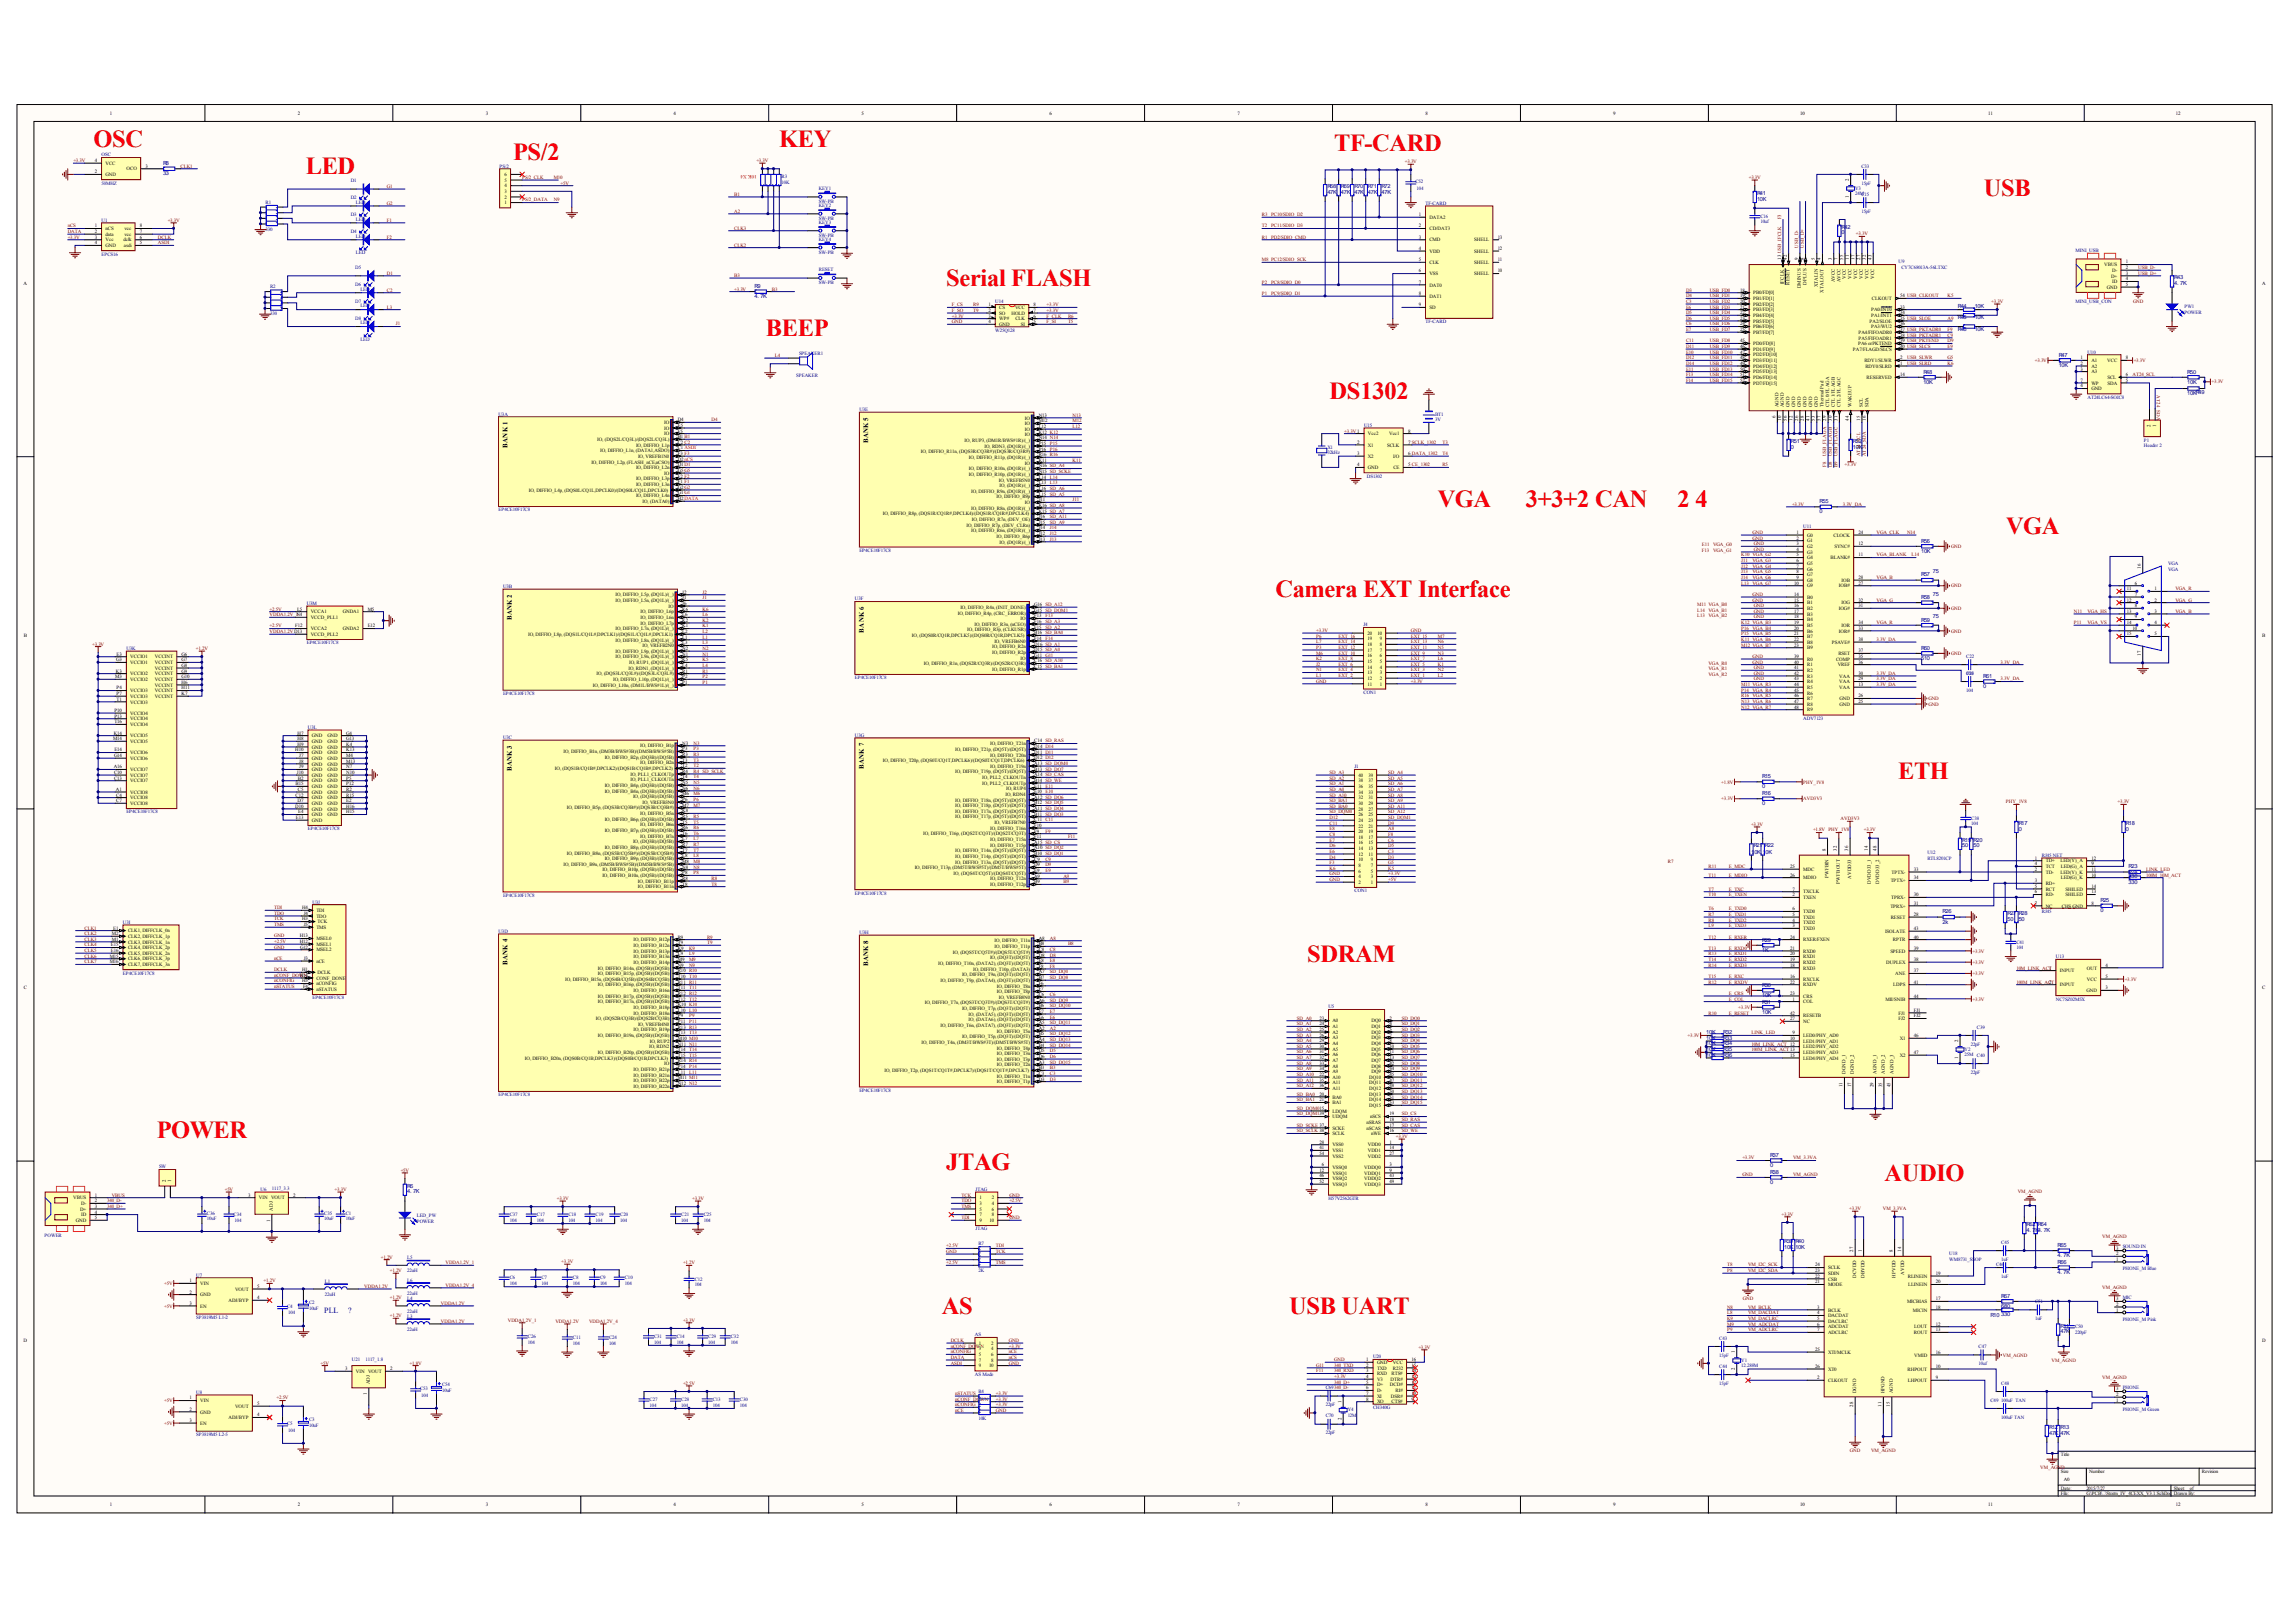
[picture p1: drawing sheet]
<svg xmlns="http://www.w3.org/2000/svg" width="297mm" height="210mm" viewBox="0 0 297 210" stroke-linecap="round" stroke-linejoin="round" font-family="sans-serif">
<defs><g id="words">
<g font-size="3.2" fill="#f00">
<text x="12.1" y="19">OSC</text>
<text x="39.5" y="22.5">LED</text>
<text x="66.4" y="20.7">PS/2</text>
<text x="100.8" y="19">KEY</text>
<text x="172.6" y="19.5">TF-CARD</text>
<text x="256.6" y="25.4">USB</text>
<text x="122.4" y="37.1">Serial FLASH</text>
<text x="99.1" y="43.5">BEEP</text>
<text x="172" y="51.6">DS1302</text>
<text x="186" y="65.6">VGA</text>
<text x="197.4" y="65.6">3+3+2 CAN</text>
<text x="217" y="65.6">2 4</text>
<text x="259.6" y="69.1">VGA</text>
<text x="165" y="77.3">Camera EXT Interface</text>
<text x="245.6" y="100.9">ETH</text>
<text x="169.1" y="124.6">SDRAM</text>
<text x="20.3" y="147.3">POWER</text>
<text x="122.4" y="151.4">JTAG</text>
<text x="243.8" y="152.8">AUDIO</text>
<text x="121.8" y="170.1">AS</text>
<text x="166.8" y="170.1">USB UART</text>
</g>
<g font-size="1" fill="#000080">
<text x="42" y="169.9">PLL</text>
<text x="45" y="169.9">?</text>
</g>
<g font-size=".9">
<text x="65.6" y="57.9" transform="rotate(-90 65.6 57.9)">BANK 1</text>
<text x="112.3" y="57.4" transform="rotate(-90 112.3 57.4)">BANK 5</text>
<text x="66.2" y="80.3" transform="rotate(-90 66.2 80.3)">BANK 2</text>
<text x="111.7" y="81.9" transform="rotate(-90 111.7 81.9)">BANK 6</text>
<text x="66.2" y="99.8" transform="rotate(-90 66.2 99.8)">BANK 3</text>
<text x="111.7" y="99.5" transform="rotate(-90 111.7 99.5)">BANK 7</text>
<text x="65.6" y="124.9" transform="rotate(-90 65.6 124.9)">BANK 4</text>
<text x="112.3" y="125" transform="rotate(-90 112.3 125)">BANK 8</text>
</g>
<g font-size=".7" fill="#000080">
<text x="21.1" y="21.4">R8</text>
<text x="21.1" y="22.7">33</text>
<text x="171.7" y="24.4">R68</text>
<text x="171.7" y="25.1">47K 47K 47K 47K 47K</text>
<text x="173.5" y="24.4">R69</text>
<text x="175.2" y="24.4">R70</text>
<text x="177" y="24.4">R71</text>
<text x="178.7" y="24.4">R72</text>
<text x="227.3" y="25.2">R41</text>
<text x="227.3" y="26">10K</text>
<text x="238.3" y="29.6">R42</text>
<text x="238.3" y="30.3">0</text>
<text x="97.6" y="37.3">R9</text>
<text x="97.6" y="38.6">4. 7K</text>
<text x="253.3" y="41.3">R45</text>
<text x="253.3" y="39.9">R44</text>
<text x="255.5" y="41.3">10K</text>
<text x="255.5" y="39.9">10K</text>
<text x="281.3" y="36.2">R43</text>
<text x="281.3" y="36.9">4. 7K</text>
<text x="253.3" y="42.8">R46</text>
<text x="255.5" y="42.8">10K</text>
<text x="266.3" y="46.2">R47</text>
<text x="266.3" y="47.5">10K</text>
<text x="248.8" y="48.3">R48</text>
<text x="248.8" y="49.7">10K</text>
<text x="283" y="51.1">10KR49</text>
<text x="283" y="48.3">R50</text>
<text x="283" y="49.7">10K</text>
<text x="231.7" y="57.3">R51</text>
<text x="231.7" y="58">0</text>
<text x="239.7" y="57.3">R52</text>
<text x="239.7" y="58">10K</text>
<text x="235.4" y="65.1">R55</text>
<text x="235.4" y="66.4">0</text>
<text x="248.5" y="70.2">R56</text>
<text x="248.5" y="71.5">10K</text>
<text x="248.5" y="74.6">R57</text>
<text x="248.5" y="77.5">R58</text>
<text x="250.1" y="74.2">75</text>
<text x="250.1" y="77.1">75</text>
<text x="248.5" y="80.4">R59</text>
<text x="250.1" y="80">75</text>
<text x="248.5" y="84.1">R60</text>
<text x="248.5" y="85.4">510</text>
<text x="256.6" y="87.7">R61</text>
<text x="256.6" y="89">0</text>
<text x="228" y="100.7">R15</text>
<text x="228" y="102">0</text>
<text x="228" y="102.9">R16</text>
<text x="228" y="104.2">0</text>
<text x="261.2" y="106.8">R17</text>
<text x="261.2" y="107.5">0</text>
<text x="275" y="106.8">R18</text>
<text x="275" y="107.5">0</text>
<text x="226.6" y="110.5">10K 10K</text>
<text x="226.9" y="109.7">R21 R22</text>
<text x="253.9" y="108.9">R19 R20</text>
<text x="253.9" y="109.7">50</text>
<text x="255.3" y="109.7">50</text>
<text x="275.4" y="112.4">R23</text>
<text x="275.4" y="113.7">330</text>
<text x="275.4" y="113.1">R24</text>
<text x="251.3" y="118.2">R26</text>
<text x="251.3" y="119.5">2k</text>
<text x="259.7" y="118.4">R27 R28</text>
<text x="259.7" y="119.2">50</text>
<text x="261.2" y="119.2">50</text>
<text x="271.7" y="116.7">R25</text>
<text x="271.7" y="118.1">0</text>
<text x="275.4" y="114.4">330</text>
<text x="228" y="121.9">R29</text>
<text x="228" y="123.2">1K</text>
<text x="228" y="129.9">R31</text>
<text x="228" y="131.2">10K</text>
<text x="228" y="127.7">R30</text>
<text x="228" y="129">10K</text>
<text x="220.7" y="133.8">10K</text>
<text x="220.7" y="134.5">10K</text>
<text x="220.7" y="135.3">10K</text>
<text x="220.7" y="136">10K</text>
<text x="220.7" y="136.7">10K</text>
<text x="222.9" y="133.8">R32</text>
<text x="222.9" y="134.5">R33</text>
<text x="222.9" y="135.3">R34</text>
<text x="222.9" y="136">R35</text>
<text x="222.9" y="136.7">R36</text>
<text x="229" y="149.7">R37</text>
<text x="52.7" y="153.7">R6</text>
<text x="52.7" y="154.4">4. 7K</text>
<text x="229" y="151">0</text>
<text x="229" y="151.9">R38</text>
<text x="229" y="153.2">0</text>
<text x="230.8" y="160.9">R39 R40</text>
<text x="230.8" y="161.6">10K 10K</text>
<text x="262.2" y="158.7">R62 R64</text>
<text x="262.2" y="159.4">4. 7K4. 7K</text>
<text x="266.2" y="161.4">R65</text>
<text x="258.9" y="167.9">R67</text>
<text x="266.2" y="162.7">4. 7K</text>
<text x="266.2" y="163.6">R66</text>
<text x="266.2" y="164.9">4. 7K</text>
<text x="257.5" y="170.4">R10</text>
<text x="258.9" y="169.2">680</text>
<text x="258.9" y="170.3">330</text>
<text x="266.6" y="171.8">R11</text>
<text x="266.6" y="172.5">47K</text>
<text x="265.1" y="184.9">R12 R13</text>
<text x="265.1" y="185.7">47K 47K</text>
</g>
<text font-size=".7" fill="#f00" x="97.9" y="22.7" transform="rotate(-180 97.9 22.7)">10K X4</text>
<g font-size=".6">
<text x="14.2" y="14.8">1</text>
<text x="38.5" y="14.8">2</text>
<text x="62.8" y="14.8">3</text>
<text x="87.2" y="14.8">4</text>
<text x="111.5" y="14.8">5</text>
<text x="135.8" y="14.8">6</text>
<text x="160.1" y="14.8">7</text>
<text x="184.4" y="14.8">8</text>
<text x="208.7" y="14.8">9</text>
<text x="232.9" y="14.8">10</text>
<text x="257.2" y="14.8">11</text>
<text x="281.5" y="14.8">12</text>
<text x="12.3" y="21">4</text>
<text x="12.3" y="22.4">2</text>
<text x="13.6" y="21.3">VCC</text>
<text x="13.6" y="22.8">GND</text>
<text x="16.4" y="22.1">OCO</text>
<text x="18.8" y="21.7">3</text>
<text x="65.3" y="23.5">5</text>
<text x="65.3" y="22.8">6</text>
<text x="239.2" y="23.4" transform="rotate(-90 239.2 23.4)">2</text>
<text x="12.3" y="29.4">1</text>
<text x="13.6" y="29.8">nCS</text>
<text x="16.1" y="29.8">vcc</text>
<text x="18.1" y="29.4">8</text>
<text x="65.3" y="26.4">1</text>
<text x="65.3" y="25.7">2</text>
<text x="65.3" y="25">3</text>
<text x="65.3" y="24.3">4</text>
<text x="183.5" y="28">1</text>
<text x="183.5" y="29.4">2</text>
<text x="184.9" y="28.3">DATA2</text>
<text x="184.9" y="29.8">CD/DAT3</text>
<text x="239.2" y="25.7" transform="rotate(-90 239.2 25.7)">1</text>
<text x="12.3" y="30.2">2</text>
<text x="12.3" y="30.9">3</text>
<text x="12.3" y="31.6">4</text>
<text x="13.6" y="30.5">data</text>
<text x="13.6" y="31.3">Vcc</text>
<text x="13.6" y="32">GND</text>
<text x="16" y="31.3">dclk</text>
<text x="16" y="32">asdi</text>
<text x="16.1" y="30.5">vcc</text>
<text x="18.1" y="31.6">5</text>
<text x="18.1" y="30.9">6</text>
<text x="18.1" y="30.2">7</text>
<text x="183.5" y="30.9">3</text>
<text x="183.5" y="32.3">4</text>
<text x="183.5" y="33.8">5</text>
<text x="183.5" y="35.3">6</text>
<text x="184.9" y="31.3">CMD</text>
<text x="184.9" y="32.7">VDD</text>
<text x="184.9" y="34.2">CLK</text>
<text x="184.9" y="35.6">VSS</text>
<text x="190.7" y="35.6">SHELL</text>
<text x="190.7" y="34.2">SHELL</text>
<text x="190.7" y="32.7">SHELL</text>
<text x="190.7" y="31.3">SHELL</text>
<text x="193.8" y="35.3">10</text>
<text x="193.8" y="33.8">11</text>
<text x="193.8" y="32.3">12</text>
<text x="193.8" y="30.9">13</text>
<text x="230.4" y="33.7" transform="rotate(-90 230.4 33.7)">13 USB_IFCLK</text>
<text x="231.2" y="33.7" transform="rotate(-90 231.2 33.7)">42</text>
<text x="232.6" y="33.7" transform="rotate(-90 232.6 33.7)">9</text>
<text x="233.4" y="33.7" transform="rotate(-90 233.4 33.7)">8</text>
<text x="234.8" y="33.7" transform="rotate(-90 234.8 33.7)">5</text>
<text x="235.5" y="33.7" transform="rotate(-90 235.5 33.7)">4</text>
<text x="237" y="33.7" transform="rotate(-90 237 33.7)">3</text>
<text x="237.7" y="33.7" transform="rotate(-90 237.7 33.7)">7</text>
<text x="238.5" y="33.7" transform="rotate(-90 238.5 33.7)">55</text>
<text x="239.2" y="33.7" transform="rotate(-90 239.2 33.7)">11</text>
<text x="239.9" y="33.7" transform="rotate(-90 239.9 33.7)">17</text>
<text x="240.6" y="33.7" transform="rotate(-90 240.6 33.7)">27</text>
<text x="241.4" y="33.7" transform="rotate(-90 241.4 33.7)">32</text>
<text x="242.1" y="33.7" transform="rotate(-90 242.1 33.7)">43</text>
<text x="272.2" y="34.5">VBUS</text>
<text x="273.1" y="35.9">D+</text>
<text x="273.2" y="35.2">D-</text>
<text x="275" y="34.1">1</text>
<text x="275" y="34.8">2</text>
<text x="275" y="35.6">3</text>
<text x="3.1" y="36.9">A</text>
<text x="127.9" y="39.6">1</text>
<text x="127.9" y="40.4">2</text>
<text x="127.9" y="41.1">3</text>
<text x="127.9" y="41.8">4</text>
<text x="129.3" y="40">CS</text>
<text x="129.3" y="40.7">SO</text>
<text x="129.3" y="41.5">WP#</text>
<text x="130.9" y="40.7">HOLD</text>
<text x="131.3" y="40">VCC</text>
<text x="131.4" y="41.5">CLK</text>
<text x="133.7" y="41.8">5</text>
<text x="133.7" y="41.1">6</text>
<text x="133.7" y="40.4">7</text>
<text x="133.7" y="39.6">8</text>
<text x="183.5" y="36.7">7</text>
<text x="183.5" y="38.2">8</text>
<text x="183.5" y="39.6">9</text>
<text x="184.9" y="37.1">DAT0</text>
<text x="184.9" y="38.5">DAT1</text>
<text x="184.9" y="40">SD</text>
<text x="225.1" y="37.7">18</text>
<text x="225.1" y="38.5">19</text>
<text x="225.1" y="39.2">20</text>
<text x="225.1" y="39.9">21</text>
<text x="225.1" y="40.7">22</text>
<text x="225.1" y="41.4">23</text>
<text x="226.8" y="38.1">PB0/FD[0]</text>
<text x="226.8" y="38.8">PB1/FD[1]</text>
<text x="226.8" y="39.6">PB2/FD[2]</text>
<text x="226.8" y="40.3">PB3/FD[3]</text>
<text x="226.8" y="41">PB4/FD[4]</text>
<text x="226.8" y="41.8">PB5/FD[5]</text>
<text x="230.8" y="36.8" transform="rotate(-90 230.8 36.8)">IFCLK</text>
<text x="231.5" y="36.8" transform="rotate(-90 231.5 36.8)">RESET</text>
<text x="233" y="37.3" transform="rotate(-90 233 37.3)">DMINUS</text>
<text x="233.7" y="36.9" transform="rotate(-90 233.7 36.9)">DPLUS</text>
<text x="235.2" y="37.2" transform="rotate(-90 235.2 37.2)">XTALIN</text>
<text x="235.9" y="37.9" transform="rotate(-90 235.9 37.9)">XTALOUT</text>
<text x="237.4" y="36.5" transform="rotate(-90 237.4 36.5)">AVCC</text>
<text x="238.1" y="36.5" transform="rotate(-90 238.1 36.5)">AVCC</text>
<text x="238.8" y="36.1" transform="rotate(-90 238.8 36.1)">VCC</text>
<text x="239.6" y="36.1" transform="rotate(-90 239.6 36.1)">VCC</text>
<text x="240.3" y="36.1" transform="rotate(-90 240.3 36.1)">VCC</text>
<text x="241" y="36.1" transform="rotate(-90 241 36.1)">VCC</text>
<text x="241.7" y="36.1" transform="rotate(-90 241.7 36.1)">VCC</text>
<text x="241.9" y="41.8">PA2/SLOE</text>
<text x="242.1" y="40.3">PA0/INT0</text>
<text x="242.1" y="41">PA1/INT1</text>
<text x="242.2" y="38.8">CLKOUT</text>
<text x="242.5" y="36.1" transform="rotate(-90 242.5 36.1)">VCC</text>
<text x="245.8" y="38.5">54 USB_CLKOUT</text>
<text x="245.8" y="39.9">33</text>
<text x="245.8" y="40.7">34</text>
<text x="245.8" y="41.4">35 USB_SLOE</text>
<text x="272.6" y="37.4">GND</text>
<text x="273.2" y="36.6">ID</text>
<text x="275" y="36.3">4</text>
<text x="275" y="37">5</text>
<text x="292.7" y="36.9">A</text>
<text x="129.3" y="42.2">GND</text>
<text x="132.1" y="42.2">SI</text>
<text x="225.1" y="42.1">24</text>
<text x="225.1" y="42.8">25</text>
<text x="225.1" y="44.3">45</text>
<text x="225.1" y="45">46</text>
<text x="225.1" y="45.8">47</text>
<text x="225.1" y="46.5">48</text>
<text x="225.1" y="47.2">49</text>
<text x="225.1" y="47.9">50</text>
<text x="226.8" y="42.5">PB6/FD[6]</text>
<text x="226.8" y="43.2">PB7/FD[7]</text>
<text x="226.8" y="44.7">PD0/FD[8]</text>
<text x="226.8" y="45.4">PD1/FD[9]</text>
<text x="226.8" y="46.1">PD2/FD[10]</text>
<text x="226.8" y="46.9">PD3/FD[11]</text>
<text x="226.8" y="47.6">PD4/FD[12]</text>
<text x="239.7" y="45.4">PA7/FLAGD/SLCS</text>
<text x="240.4" y="44.7">PA6 orPKTEND</text>
<text x="240.4" y="43.2">PA4/FIFOADR0</text>
<text x="240.4" y="43.9">PA5/FIFOADR1</text>
<text x="241.2" y="46.9">RDY1/SLWR</text>
<text x="241.3" y="47.6">RDY0/SLRD</text>
<text x="242.1" y="42.5">PA3/WU2</text>
<text x="245.8" y="42.1">36</text>
<text x="245.8" y="42.8">37 USB_PKTADR0</text>
<text x="245.8" y="43.6">38 USB_PKTADR1</text>
<text x="245.8" y="44.3">39 USB_PKTEND</text>
<text x="245.8" y="45">40 USB_SLCS</text>
<text x="245.8" y="47.2">1</text>
<text x="245.8" y="46.5">2</text>
<text x="269.2" y="46.5">1</text>
<text x="269.2" y="47.9">3</text>
<text x="269.2" y="47.2">2</text>
<text x="270.6" y="46.9">A1</text>
<text x="270.6" y="47.6">A2</text>
<text x="272.6" y="46.9">VCC</text>
<text x="275" y="46.5">8</text>
<text x="134.4" y="53.9">N13</text>
<text x="225.1" y="48.7">51</text>
<text x="225.1" y="49.4">52</text>
<text x="226.8" y="48.3">PD5/FD[13]</text>
<text x="226.8" y="49">PD6/FD[14]</text>
<text x="226.8" y="49.8">PD7/FD[15]</text>
<text x="230.1" y="52.7" transform="rotate(-90 230.1 52.7)">AGND</text>
<text x="230.8" y="52.7" transform="rotate(-90 230.8 52.7)">AGND</text>
<text x="231.5" y="52.7" transform="rotate(-90 231.5 52.7)">GND</text>
<text x="232.3" y="52.7" transform="rotate(-90 232.3 52.7)">GND</text>
<text x="233" y="52.7" transform="rotate(-90 233 52.7)">GND</text>
<text x="233.7" y="52.7" transform="rotate(-90 233.7 52.7)">GND</text>
<text x="234.4" y="52.7" transform="rotate(-90 234.4 52.7)">GND</text>
<text x="235.2" y="52.7" transform="rotate(-90 235.2 52.7)">GND</text>
<text x="235.9" y="52.7" transform="rotate(-90 235.9 52.7)">Thermal Pad</text>
<text x="236.6" y="52.7" transform="rotate(-90 236.6 52.7)">CTL0/FLAGA</text>
<text x="237.4" y="52.7" transform="rotate(-90 237.4 52.7)">CTL1/FLAGB</text>
<text x="238.1" y="52.7" transform="rotate(-90 238.1 52.7)">CTL2/FLAGC</text>
<text x="239.6" y="52.7" transform="rotate(-90 239.6 52.7)">WAKEUP</text>
<text x="241" y="52.7" transform="rotate(-90 241 52.7)">SCL</text>
<text x="241.5" y="49">RESERVED</text>
<text x="241.7" y="52.7" transform="rotate(-90 241.7 52.7)">SDA</text>
<text x="245.8" y="48.7">14</text>
<text x="269.2" y="50.1">4</text>
<text x="269.2" y="49.4">7</text>
<text x="270.6" y="48.3">A3</text>
<text x="270.6" y="50.5">GND</text>
<text x="270.6" y="49.8">WP</text>
<text x="272.6" y="49">SCL</text>
<text x="272.7" y="49.8">SDA</text>
<text x="275" y="49.4">5</text>
<text x="275" y="48.7">6</text>
<text x="76.5" y="60">IO, DIFFIO_L2p, (FLASH_nCE,nCSO)</text>
<text x="77.3" y="57.1">IO, (DQS2L/CQ3L)/(DQS2L/CQ3L)</text>
<text x="77.6" y="58.5">IO, DIFFIO_L1n, (DATA1,ASDO)</text>
<text x="82.3" y="57.8">IO, DIFFIO_L1p</text>
<text x="82.5" y="59.3">IO, VREFB1N0</text>
<text x="85.9" y="54.9">IO</text>
<text x="85.9" y="55.6">IO</text>
<text x="85.9" y="56.3">IO</text>
<text x="87.7" y="54.5">D4</text>
<text x="87.7" y="55.2">E5</text>
<text x="87.7" y="56">F5</text>
<text x="87.7" y="56.7">B1 B1</text>
<text x="87.7" y="57.4">C2 C2</text>
<text x="87.7" y="58.2">C1 ASDI</text>
<text x="87.7" y="58.9">F3 F3</text>
<text x="87.7" y="59.6">D2nCS</text>
<text x="119.1" y="58.7">IO, DIFFIO_R11n, (DQS3R/CQ3R#)/(DQS3R/CQ3R#)</text>
<text x="124.8" y="57.2">IO, RUP3, (DM1R/BWS#1R)/(_)</text>
<text x="125.3" y="59.4">IO, DIFFIO_R11p, (DQ1R)/(_)</text>
<text x="127.4" y="57.9">IO, RDN3, (DQ1R)/(_)</text>
<text x="132.6" y="54.3">IO</text>
<text x="132.6" y="55">IO</text>
<text x="132.6" y="55.8">IO</text>
<text x="132.6" y="56.5">IO</text>
<text x="134.4" y="54.7">M12</text>
<text x="134.4" y="55.4">L12</text>
<text x="134.4" y="56.1">K12 K12</text>
<text x="134.4" y="56.8">N14 N14</text>
<text x="134.4" y="57.6">P15</text>
<text x="134.4" y="58.3">P16</text>
<text x="134.4" y="59">R16 R16</text>
<text x="134.4" y="59.8">K11</text>
<text x="175.6" y="57.4">2</text>
<text x="175.6" y="58.9">3</text>
<text x="177" y="56.3">Vcc2</text>
<text x="177" y="57.8">X1</text>
<text x="177" y="59.3">X2</text>
<text x="179.5" y="57.8">SCLK</text>
<text x="179.7" y="56.3">Vcc1</text>
<text x="180.2" y="59.3">I/O</text>
<text x="182.2" y="58.9">6 DATA_1302</text>
<text x="182.2" y="57.4">7 SCLK_1302</text>
<text x="182.2" y="56">8</text>
<text x="229.7" y="54.1" transform="rotate(-90 229.7 54.1)">6</text>
<text x="230.4" y="54.5" transform="rotate(-90 230.4 54.5)">10</text>
<text x="231.2" y="54.5" transform="rotate(-90 231.2 54.5)">56</text>
<text x="231.9" y="54.5" transform="rotate(-90 231.9 54.5)">12</text>
<text x="232.6" y="54.5" transform="rotate(-90 232.6 54.5)">26</text>
<text x="233.4" y="54.5" transform="rotate(-90 233.4 54.5)">28</text>
<text x="234.1" y="54.5" transform="rotate(-90 234.1 54.5)">41</text>
<text x="234.8" y="54.5" transform="rotate(-90 234.8 54.5)">53</text>
<text x="235.5" y="54.5" transform="rotate(-90 235.5 54.5)">57</text>
<text x="236.3" y="54.5" transform="rotate(-90 236.3 54.5)">29</text>
<text x="237" y="54.5" transform="rotate(-90 237 54.5)">30</text>
<text x="237.7" y="54.5" transform="rotate(-90 237.7 54.5)">31</text>
<text x="239.2" y="54.5" transform="rotate(-90 239.2 54.5)">44</text>
<text x="240.6" y="54.5" transform="rotate(-90 240.6 54.5)">15</text>
<text x="241.4" y="54.5" transform="rotate(-90 241.4 54.5)">16</text>
<text x="278.2" y="55.2" transform="rotate(-90 278.2 55.2)">2</text>
<text x="278.9" y="55.2" transform="rotate(-90 278.9 55.2)">1</text>
<text x="68.4" y="63.6">IO, DIFFIO_L4p, (DQS0L/CQ1L,DPCLK0)/(DQS0L/CQ1L,DPCLK0)</text>
<text x="82.3" y="60.7">IO, DIFFIO_L2n</text>
<text x="82.3" y="62.2">IO, DIFFIO_L3p</text>
<text x="82.3" y="62.9">IO, DIFFIO_L3n</text>
<text x="82.3" y="64.4">IO, DIFFIO_L4n</text>
<text x="83.1" y="65.1">IO, (DATA0)</text>
<text x="85.9" y="61.4">IO</text>
<text x="87.7" y="60.3">D1D1</text>
<text x="87.7" y="61.1">G5 G5</text>
<text x="87.7" y="61.8">F2 F2</text>
<text x="87.7" y="62.5">F1 F1</text>
<text x="87.7" y="63.3">G2 G2</text>
<text x="87.7" y="64">G1 G1</text>
<text x="87.7" y="64.7">H2DATA</text>
<text x="125.3" y="60.9">IO, DIFFIO_R10n, (DQ1R)/(_)</text>
<text x="125.3" y="61.6">IO, DIFFIO_R10p, (DQ1R)/(_)</text>
<text x="125.6" y="63.8">IO, DIFFIO_R9n, (DQ1R)/(_)</text>
<text x="125.6" y="66">IO, DIFFIO_R8n, (DQ1R)/(_)</text>
<text x="128.9" y="64.5">IO, DIFFIO_R9p</text>
<text x="129.2" y="62.3">IO, VREFB5N0</text>
<text x="129.3" y="63">IO, (DQ1R)/(_)</text>
<text x="132.6" y="60.1">IO</text>
<text x="132.6" y="65.2">IO</text>
<text x="134.4" y="60.5">N16 SD_A4</text>
<text x="134.4" y="61.2">N15 SD_SCKE</text>
<text x="134.4" y="62">L14</text>
<text x="134.4" y="62.7">L13</text>
<text x="134.4" y="63.4">L16</text>
<text x="134.4" y="64.1">L15</text>
<text x="134.4" y="64.9">J11</text>
<text x="134.4" y="65.6">K16 SD_A8</text>
<text x="175.6" y="60.3">4</text>
<text x="177" y="60.7">GND</text>
<text x="180.3" y="60.7">CE</text>
<text x="182.2" y="60.3">5 CE_1302</text>
<text x="114.2" y="66.7">IO, DIFFIO_R8p, (DQS1R/CQ1R#,DPCLK4)/(DQS1R/CQ1R#,DPCLK4)</text>
<text x="125" y="68.1">IO, DIFFIO_R7p, (DEV_CLRn)</text>
<text x="125.6" y="68.9">IO, DIFFIO_R6n, (DQ1R)/(_)</text>
<text x="125.7" y="67.4">IO, DIFFIO_R7n, (DEV_OE)</text>
<text x="128.9" y="69.6">IO, DIFFIO_R6p</text>
<text x="129.3" y="70.3">IO, (DQ1R)/(_)</text>
<text x="134.4" y="66.3">K15 SD_A7</text>
<text x="134.4" y="67.1">J16</text>
<text x="134.4" y="67.8">J15</text>
<text x="134.4" y="68.5">J14</text>
<text x="134.4" y="69.2">J12</text>
<text x="134.4" y="70">J13</text>
<text x="232.4" y="69.1">1</text>
<text x="232.4" y="69.8">2</text>
<text x="232.4" y="70.6">3</text>
<text x="232.4" y="71.3">4</text>
<text x="233.8" y="69.5">G0</text>
<text x="233.8" y="70.2">G1</text>
<text x="233.8" y="70.9">G2</text>
<text x="233.8" y="71.6">G3</text>
<text x="237.2" y="69.5">CLOCK</text>
<text x="237.3" y="70.9">SYNC#</text>
<text x="240.4" y="69.1">24</text>
<text x="240.4" y="70.6">12</text>
<text x="79.6" y="77.2">IO, DIFFIO_L5p, (DQ1L)/(_)</text>
<text x="79.6" y="77.9">IO, DIFFIO_L5n, (DQ1L)/(_)</text>
<text x="88.3" y="76.8">J2</text>
<text x="88.3" y="77.6">J1</text>
<text x="232.1" y="75.7">10</text>
<text x="232.1" y="77.1">14</text>
<text x="232.1" y="77.8">15</text>
<text x="232.4" y="72">5</text>
<text x="232.4" y="72.7">6</text>
<text x="232.4" y="73.5">7</text>
<text x="232.4" y="74.2">8</text>
<text x="232.4" y="74.9">9</text>
<text x="233.8" y="72.4">G4</text>
<text x="233.8" y="73.1">G5</text>
<text x="233.8" y="73.8">G6</text>
<text x="233.8" y="74.6">G7</text>
<text x="233.8" y="75.3">G8</text>
<text x="233.8" y="76">G9</text>
<text x="233.8" y="77.5">B0</text>
<text x="236.8" y="72.4">BLANK#</text>
<text x="237.9" y="76">IOB#</text>
<text x="238.3" y="75.3">IOB</text>
<text x="240.4" y="72">11</text>
<text x="240.4" y="74.9">28</text>
<text x="240.4" y="75.7">27</text>
<text x="240.4" y="77.8">32</text>
<text x="275.2" y="76.4">11</text>
<text x="275.2" y="77.8">12</text>
<text x="276.2" y="75.7">6</text>
<text x="276.2" y="77.1">7</text>
<text x="277" y="73.6" transform="rotate(-90 277 73.6)">16</text>
<text x="278.7" y="76.4">1</text>
<text x="278.7" y="77.8">2</text>
<text x="3.1" y="82.5">B</text>
<text x="38.2" y="81.2">F12</text>
<text x="38.4" y="79">L5</text>
<text x="40.2" y="79.4">VCCA1</text>
<text x="40.2" y="81.6">VCCA2</text>
<text x="40.2" y="80.1">VCCD_PLL1</text>
<text x="40.2" y="82.3">VCCD_PLL2</text>
<text x="44.4" y="79.4">GNDA1</text>
<text x="44.4" y="81.6">GNDA2</text>
<text x="47.6" y="79">M5</text>
<text x="47.6" y="81.2">E12</text>
<text x="68.3" y="82.3">IO, DIFFIO_L8p, (DQS1L/CQ1L#,DPCLK1)/(DQS1L/CQ1L#,DPCLK1)</text>
<text x="79.6" y="81.6">IO, DIFFIO_L7n, (DQ1L)/(_)</text>
<text x="79.6" y="83">IO, DIFFIO_L8n, (DQ1L)/(_)</text>
<text x="82.9" y="79.4">IO, DIFFIO_L6p</text>
<text x="82.9" y="80.1">IO, DIFFIO_L6n</text>
<text x="82.9" y="80.8">IO, DIFFIO_L7p</text>
<text x="83.1" y="83.8">IO, VREFB2N0</text>
<text x="86.5" y="78.6">IO</text>
<text x="88.3" y="78.3">J6</text>
<text x="88.3" y="79">K6</text>
<text x="88.3" y="79.7">L6</text>
<text x="88.3" y="80.5">K2</text>
<text x="88.3" y="81.2">K1</text>
<text x="88.3" y="81.9">L2</text>
<text x="88.3" y="82.7">L1</text>
<text x="88.3" y="83.4">L3</text>
<text x="118" y="82.4">IO, (DQS0R/CQ1R,DPCLK5)/(DQS0R/CQ1R,DPCLK5)</text>
<text x="123.9" y="79.5">IO, DIFFIO_R4p, (CRC_ERROR)</text>
<text x="124.3" y="78.8">IO, DIFFIO_R4n, (INIT_DONE)</text>
<text x="125.1" y="81.7">IO, DIFFIO_R3p, (CLKUSR)</text>
<text x="126.1" y="81">IO, DIFFIO_R3n, (nCEO)</text>
<text x="128.4" y="83.9">IO, DIFFIO_R2n</text>
<text x="128.6" y="83.2">IO, VREFB6N0</text>
<text x="132" y="80.3">IO</text>
<text x="133.8" y="78.4">G16 SD_A12</text>
<text x="133.8" y="79.2">G15 SD_DQM1</text>
<text x="133.8" y="79.9">F13</text>
<text x="133.8" y="80.6">F16</text>
<text x="133.8" y="81.3">F15</text>
<text x="133.8" y="82.1">B16 SD_BA0</text>
<text x="133.8" y="82.8">F14</text>
<text x="133.8" y="83.5">D16 SD_A1</text>
<text x="176.9" y="83.6">18</text>
<text x="176.9" y="82.9">19</text>
<text x="176.9" y="82.1">20</text>
<text x="178.2" y="82.1">10</text>
<text x="178.5" y="83.6">8</text>
<text x="178.5" y="82.9">9</text>
<text x="232.1" y="78.6">16</text>
<text x="232.1" y="79.3">17</text>
<text x="232.1" y="80">18</text>
<text x="232.1" y="80.8">19</text>
<text x="232.1" y="81.5">20</text>
<text x="232.1" y="82.2">21</text>
<text x="232.1" y="83">22</text>
<text x="232.1" y="83.7">23</text>
<text x="233.8" y="78.2">B1</text>
<text x="233.8" y="78.9">B2</text>
<text x="233.8" y="79.7">B3</text>
<text x="233.8" y="80.4">B4</text>
<text x="233.8" y="81.1">B5</text>
<text x="233.8" y="81.9">B6</text>
<text x="233.8" y="82.6">B7</text>
<text x="233.8" y="83.3">B8</text>
<text x="237" y="83.3">PSAVE#</text>
<text x="237.9" y="78.9">IOG#</text>
<text x="237.9" y="81.9">IOR#</text>
<text x="238.3" y="78.2">IOG</text>
<text x="238.3" y="81.1">IOR</text>
<text x="240.4" y="78.6">31</text>
<text x="240.4" y="80.8">34</text>
<text x="240.4" y="81.5">33</text>
<text x="240.4" y="83">38</text>
<text x="275.2" y="79.3">13</text>
<text x="275.2" y="80.8">14</text>
<text x="275.2" y="82.2">15</text>
<text x="275.9" y="81.5">10</text>
<text x="276.2" y="78.6">8</text>
<text x="276.2" y="80">9</text>
<text x="278.7" y="79.3">3</text>
<text x="278.7" y="80.8">4</text>
<text x="278.7" y="82.2">5</text>
<text x="292.7" y="82.5">B</text>
<text x="14.9" y="87.8">M3</text>
<text x="15" y="87">K3</text>
<text x="15" y="85.6">G3</text>
<text x="15.1" y="84.8">E3</text>
<text x="15.1" y="89.2">P4</text>
<text x="15.1" y="90">P7</text>
<text x="16.9" y="85.2">VCCIO1</text>
<text x="16.9" y="85.9">VCCIO1</text>
<text x="16.9" y="87.4">VCCIO2</text>
<text x="16.9" y="88.1">VCCIO2</text>
<text x="16.9" y="89.6">VCCIO3</text>
<text x="20" y="85.2">VCCINT</text>
<text x="20" y="85.9">VCCINT</text>
<text x="20" y="86.7">VCCINT</text>
<text x="20" y="87.4">VCCINT</text>
<text x="20" y="88.1">VCCINT</text>
<text x="20" y="88.9">VCCINT</text>
<text x="20" y="89.6">VCCINT</text>
<text x="23.5" y="84.8">G6</text>
<text x="23.5" y="85.6">G7</text>
<text x="23.5" y="86.3">G8</text>
<text x="23.5" y="87">G9</text>
<text x="23.5" y="87.8">G10</text>
<text x="23.5" y="88.5">H6</text>
<text x="23.5" y="89.2">H11</text>
<text x="23.5" y="90">K7</text>
<text x="76.7" y="88.9">IO, DIFFIO_L10n, (DM1L/BWS#1L)/(_)</text>
<text x="77.2" y="87.4">IO, (DQS3L/CQ3L#)/(DQS3L/CQ3L#)</text>
<text x="79.3" y="88.1">IO, DIFFIO_L10p, (DQ1L)/(_)</text>
<text x="79.6" y="84.5">IO, DIFFIO_L9p, (DQ1L)/(_)</text>
<text x="79.6" y="85.2">IO, DIFFIO_L9n, (DQ1L)/(_)</text>
<text x="81.3" y="86.7">IO, RDN1, (DQ1L)/(_)</text>
<text x="81.4" y="85.9">IO, RUP1, (DQ1L)/(_)</text>
<text x="88.3" y="84.1">N2</text>
<text x="88.3" y="84.8">N1</text>
<text x="88.3" y="85.6">K5</text>
<text x="88.3" y="86.3">L4</text>
<text x="88.3" y="87">R1</text>
<text x="88.3" y="87.8">P2</text>
<text x="88.3" y="88.5">P1</text>
<text x="119.5" y="86.1">IO, DIFFIO_R1n, (DQS2R/CQ3R)/(DQS2R/CQ3R)</text>
<text x="128.4" y="84.6">IO, DIFFIO_R2p</text>
<text x="128.4" y="86.8">IO, DIFFIO_R1p</text>
<text x="132" y="85.4">IO</text>
<text x="133.8" y="84.3">D15 SD_A0</text>
<text x="133.8" y="85">G11 G11</text>
<text x="133.8" y="85.7">C16 SD_A10</text>
<text x="133.8" y="86.5">C15 SD_BA1</text>
<text x="176.9" y="88.7">11</text>
<text x="176.9" y="88">12</text>
<text x="176.9" y="87.3">13</text>
<text x="176.9" y="86.5">14</text>
<text x="176.9" y="85.8">15</text>
<text x="176.9" y="85.1">16</text>
<text x="176.9" y="84.3">17</text>
<text x="178.5" y="88.7">1</text>
<text x="178.5" y="88">2</text>
<text x="178.5" y="87.3">3</text>
<text x="178.5" y="86.5">4</text>
<text x="178.5" y="85.8">5</text>
<text x="178.5" y="85.1">6</text>
<text x="178.5" y="84.3">7</text>
<text x="232.1" y="85.1">39</text>
<text x="232.1" y="85.9">40</text>
<text x="232.1" y="86.6">41</text>
<text x="232.1" y="87.3">42</text>
<text x="232.1" y="88.1">43</text>
<text x="232.1" y="88.8">44</text>
<text x="232.1" y="89.5">45</text>
<text x="233.8" y="84">B9</text>
<text x="233.8" y="85.5">R0</text>
<text x="233.8" y="86.2">R1</text>
<text x="233.8" y="87">R2</text>
<text x="233.8" y="87.7">R3</text>
<text x="233.8" y="88.4">R4</text>
<text x="233.8" y="89.1">R5</text>
<text x="233.8" y="89.9">R6</text>
<text x="237.5" y="85.5">COMP</text>
<text x="237.7" y="86.2">VREF</text>
<text x="237.8" y="84.8">RSET</text>
<text x="238" y="87.7">VAA</text>
<text x="238" y="88.4">VAA</text>
<text x="238" y="89.1">VAA</text>
<text x="240.4" y="84.4">37</text>
<text x="240.4" y="85.1">35</text>
<text x="240.4" y="85.9">36</text>
<text x="240.4" y="87.3">30</text>
<text x="240.4" y="88.1">29</text>
<text x="240.4" y="88.8">13</text>
<text x="277" y="84.9" transform="rotate(-90 277 84.9)">17</text>
<text x="14.6" y="95.8">M14</text>
<text x="14.7" y="95.1">K14</text>
<text x="14.8" y="92.1">P10</text>
<text x="14.8" y="92.9">P13</text>
<text x="14.8" y="93.6">T16</text>
<text x="15.1" y="90.7">T1</text>
<text x="16.9" y="90.3">VCCIO3</text>
<text x="16.9" y="91">VCCIO3</text>
<text x="16.9" y="92.5">VCCIO4</text>
<text x="16.9" y="93.2">VCCIO4</text>
<text x="16.9" y="94">VCCIO4</text>
<text x="16.9" y="95.4">VCCIO5</text>
<text x="20" y="90.3">VCCINT</text>
<text x="38.5" y="95.1">H7</text>
<text x="38.5" y="95.8">H8</text>
<text x="40.3" y="95.4">GND</text>
<text x="42.4" y="95.4">GND</text>
<text x="44.8" y="95.1">G4</text>
<text x="44.8" y="95.8">G13</text>
<text x="232.1" y="90.2">46</text>
<text x="232.1" y="91">47</text>
<text x="232.1" y="91.7">48</text>
<text x="233.8" y="90.6">R7</text>
<text x="233.8" y="91.3">R8</text>
<text x="233.8" y="92.1">R9</text>
<text x="238" y="90.6">GND</text>
<text x="238" y="91.3">GND</text>
<text x="240.4" y="90.2">26</text>
<text x="240.4" y="91">25</text>
<text x="14.7" y="99.4">A16</text>
<text x="14.7" y="98">G14</text>
<text x="14.7" y="100.2">C10</text>
<text x="14.7" y="100.9">C13</text>
<text x="14.8" y="97.2">E14</text>
<text x="16.9" y="96.2">VCCIO5</text>
<text x="16.9" y="97.6">VCCIO6</text>
<text x="16.9" y="98.3">VCCIO6</text>
<text x="16.9" y="99.8">VCCIO7</text>
<text x="16.9" y="100.5">VCCIO7</text>
<text x="16.9" y="101.3">VCCIO7</text>
<text x="38.2" y="97.2">H10</text>
<text x="38.2" y="101.6">B15</text>
<text x="38.4" y="100.2">J10</text>
<text x="38.5" y="96.5">H9</text>
<text x="38.5" y="100.9">B2</text>
<text x="38.7" y="98">J7</text>
<text x="38.7" y="98.7">J8</text>
<text x="38.7" y="99.4">J9</text>
<text x="40.3" y="96.2">GND</text>
<text x="40.3" y="96.9">GND</text>
<text x="40.3" y="97.6">GND</text>
<text x="40.3" y="98.3">GND</text>
<text x="40.3" y="99.1">GND</text>
<text x="40.3" y="99.8">GND</text>
<text x="40.3" y="100.5">GND</text>
<text x="40.3" y="101.3">GND</text>
<text x="40.3" y="102">GND</text>
<text x="42.4" y="96.2">GND</text>
<text x="42.4" y="96.9">GND</text>
<text x="42.4" y="97.6">GND</text>
<text x="42.4" y="98.3">GND</text>
<text x="42.4" y="99.1">GND</text>
<text x="42.4" y="99.8">GND</text>
<text x="42.4" y="100.5">GND</text>
<text x="42.4" y="101.3">GND</text>
<text x="42.4" y="102">GND</text>
<text x="44.8" y="96.5">K4</text>
<text x="44.8" y="97.2">K13</text>
<text x="44.8" y="98">M4</text>
<text x="44.8" y="98.7">M13</text>
<text x="44.8" y="99.4">N7</text>
<text x="44.8" y="100.2">N10</text>
<text x="44.8" y="100.9">P5</text>
<text x="44.8" y="101.6">P12</text>
<text x="71.8" y="99.7">IO, (DQS1B/CQ1B#,DPCLK2)/(DQS1B/CQ1B#,DPCLK2)</text>
<text x="72.9" y="97.5">IO, DIFFIO_B1n, (DM3B/BWS#3B)/(DM5B/BWS#5B)</text>
<text x="78.2" y="98.2">IO, DIFFIO_B2p, (DQ3B)/(DQ5B)</text>
<text x="78.2" y="101.8">IO, DIFFIO_B4p, (DQ3B)/(DQ5B)</text>
<text x="81.6" y="100.4">IO, PLL1_CLKOUTp</text>
<text x="81.6" y="101.1">IO, PLL1_CLKOUTn</text>
<text x="82.8" y="96.7">IO, DIFFIO_B1p</text>
<text x="82.8" y="98.9">IO, DIFFIO_B2n</text>
<text x="88.3" y="96.4">N3</text>
<text x="88.3" y="97.1">P3</text>
<text x="88.3" y="97.8">R3</text>
<text x="88.3" y="98.6">T3</text>
<text x="88.3" y="99.3">T2</text>
<text x="88.3" y="100">R4</text>
<text x="88.3" y="100.7">T4</text>
<text x="88.3" y="101.5">N5</text>
<text x="114.2" y="98.6">IO, DIFFIO_T20p, (DQS0T/CQ1T,DPCLK6)/(DQS0T/CQ1T,DPCLK6)</text>
<text x="123.6" y="97.2">IO, DIFFIO_T21p, (DQ5T)/(DQ5T)</text>
<text x="123.6" y="100.1">IO, DIFFIO_T19p, (DQ5T)/(DQ5T)</text>
<text x="127.1" y="100.8">IO, PLL2_CLKOUTn</text>
<text x="127.1" y="101.5">IO, PLL2_CLKOUTp</text>
<text x="128.1" y="96.4">IO, DIFFIO_T21n</text>
<text x="128.1" y="97.9">IO, DIFFIO_T20n</text>
<text x="128.1" y="99.4">IO, DIFFIO_T19n</text>
<text x="133.8" y="96.1">C14 SD_RAS</text>
<text x="133.8" y="96.8">D14 D14</text>
<text x="133.8" y="97.5">D11 D11</text>
<text x="133.8" y="98.3">D12 D12</text>
<text x="133.8" y="99">A13 SD_DQM0</text>
<text x="133.8" y="99.7">B13 SD_DQ7</text>
<text x="133.8" y="100.5">A14 SD_CAS</text>
<text x="133.8" y="101.2">B14 SD_WE</text>
<text x="133.8" y="101.9">E11</text>
<text x="175.7" y="102">36</text>
<text x="175.7" y="101.3">38</text>
<text x="175.7" y="100.5">40</text>
<text x="177" y="102">35</text>
<text x="177" y="101.3">37</text>
<text x="177" y="100.5">39</text>
<text x="15" y="102.3">A1</text>
<text x="15" y="103.1">C4</text>
<text x="15" y="103.8">C7</text>
<text x="16.9" y="102.7">VCCIO8</text>
<text x="16.9" y="103.4">VCCIO8</text>
<text x="16.9" y="104.2">VCCIO8</text>
<text x="38.2" y="104.5">D10</text>
<text x="38.2" y="103.1">C12</text>
<text x="38.3" y="106">E13</text>
<text x="38.5" y="103.8">D7</text>
<text x="38.5" y="102.3">C5</text>
<text x="38.6" y="105.3">E4</text>
<text x="40.3" y="102.7">GND</text>
<text x="40.3" y="103.4">GND</text>
<text x="40.3" y="104.2">GND</text>
<text x="40.3" y="104.9">GND</text>
<text x="40.3" y="105.6">GND</text>
<text x="40.3" y="106.4">GND</text>
<text x="42.4" y="102.7">GND</text>
<text x="42.4" y="103.4">GND</text>
<text x="42.4" y="104.2">GND</text>
<text x="42.4" y="104.9">GND</text>
<text x="42.4" y="105.6">GND</text>
<text x="44.8" y="102.3">R2</text>
<text x="44.8" y="103.1">R15</text>
<text x="44.8" y="103.8">E2</text>
<text x="44.8" y="104.5">H16</text>
<text x="44.8" y="105.3">H15</text>
<text x="73.3" y="104.8">IO, DIFFIO_B5p, (DQS3B/CQ3B#)/(DQS3B/CQ3B#)</text>
<text x="78.2" y="102.6">IO, DIFFIO_B4n, (DQ3B)/(DQ5B)</text>
<text x="78.2" y="106.2">IO, DIFFIO_B6p, (DQ3B)/(DQ5B)</text>
<text x="78.2" y="107.7">IO, DIFFIO_B7p, (DQ3B)/(DQ5B)</text>
<text x="81.9" y="103.3">IO, (DQ3B)/(DQ5B)</text>
<text x="82.8" y="105.5">IO, DIFFIO_B5n</text>
<text x="82.8" y="106.9">IO, DIFFIO_B6n</text>
<text x="83.1" y="104">IO, VREFB3N0</text>
<text x="88.3" y="102.2">N6</text>
<text x="88.3" y="102.9">M6</text>
<text x="88.3" y="103.7">P6</text>
<text x="88.3" y="104.4">M7</text>
<text x="88.3" y="105.1">K8</text>
<text x="88.3" y="105.8">R5</text>
<text x="88.3" y="106.6">T5</text>
<text x="88.3" y="107.3">R6</text>
<text x="123.6" y="103.7">IO, DIFFIO_T18n, (DQ5T)/(DQ5T)</text>
<text x="123.6" y="104.5">IO, DIFFIO_T18p, (DQ5T)/(DQ5T)</text>
<text x="123.6" y="105.2">IO, DIFFIO_T17n, (DQ5T)/(DQ5T)</text>
<text x="123.6" y="105.9">IO, DIFFIO_T17p, (DQ5T)/(DQ5T)</text>
<text x="128.1" y="107.4">IO, DIFFIO_T16n</text>
<text x="128.6" y="106.7">IO, VREFB7N0</text>
<text x="130.1" y="103">IO, RDN4</text>
<text x="130.2" y="102.3">IO, RUP4</text>
<text x="133.8" y="102.6">E10</text>
<text x="133.8" y="103.4">A12 SD_DQ6</text>
<text x="133.8" y="104.1">B12 SD_DQ5</text>
<text x="133.8" y="104.8">A11 SD_DQ4</text>
<text x="133.8" y="105.6">B11 SD_DQ3</text>
<text x="133.8" y="106.3">C11 C11</text>
<text x="133.8" y="107">F10</text>
<text x="133.8" y="107.7">F9</text>
<text x="175.7" y="107.8">20</text>
<text x="175.7" y="107.1">22</text>
<text x="175.7" y="106.4">24</text>
<text x="175.7" y="105.6">26</text>
<text x="175.7" y="104.9">28</text>
<text x="175.7" y="104.2">30</text>
<text x="175.7" y="103.4">32</text>
<text x="175.7" y="102.7">34</text>
<text x="177" y="107.8">19</text>
<text x="177" y="107.1">21</text>
<text x="177" y="106.4">23</text>
<text x="177" y="105.6">25</text>
<text x="177" y="104.9">27</text>
<text x="177" y="104.2">29</text>
<text x="177" y="103.4">31</text>
<text x="177" y="102.7">33</text>
<text x="72.9" y="112">IO, DIFFIO_B9n, (DM5B/BWS#5B)/(DM5B/BWS#5B)</text>
<text x="73.3" y="110.6">IO, DIFFIO_B8n, (DQS5B/CQ5B#)/(DQS5B/CQ5B#)</text>
<text x="77.9" y="112.8">IO, DIFFIO_B10p, (DQ5B)/(DQ5B)</text>
<text x="77.9" y="113.5">IO, DIFFIO_B10n, (DQ5B)/(DQ5B)</text>
<text x="78.2" y="109.9">IO, DIFFIO_B8p, (DQ3B)/(DQ5B)</text>
<text x="78.2" y="111.3">IO, DIFFIO_B9p, (DQ3B)/(DQ5B)</text>
<text x="81.9" y="109.1">IO, (DQ3B)/(DQ5B)</text>
<text x="82.8" y="108.4">IO, DIFFIO_B7n</text>
<text x="88.3" y="108">T6</text>
<text x="88.3" y="108.8">L7</text>
<text x="88.3" y="109.5">R7</text>
<text x="88.3" y="110.2">T7</text>
<text x="88.3" y="111">L8</text>
<text x="88.3" y="111.7">M8</text>
<text x="88.3" y="112.4">N8</text>
<text x="88.3" y="113.1">P8</text>
<text x="88.3" y="113.9">R8</text>
<text x="118.3" y="112.5">IO, DIFFIO_T13p, (DM5T/BWS#5T)/(DM5T/BWS#5T)</text>
<text x="119.4" y="108.1">IO, DIFFIO_T16p, (DQS2T/CQ3T)/(DQS2T/CQ3T)</text>
<text x="123.4" y="113.2">IO, (DQS4T/CQ5T)/(DQS4T/CQ5T)</text>
<text x="123.6" y="110.3">IO, DIFFIO_T14n, (DQ5T)/(DQ5T)</text>
<text x="123.6" y="111">IO, DIFFIO_T14p, (DQ5T)/(DQ5T)</text>
<text x="123.6" y="111.8">IO, DIFFIO_T13n, (DQ5T)/(DQ5T)</text>
<text x="128.1" y="108.8">IO, DIFFIO_T15n</text>
<text x="128.1" y="109.6">IO, DIFFIO_T15p</text>
<text x="128.1" y="113.9">IO, DIFFIO_T12n</text>
<text x="133.8" y="108.5">F11</text>
<text x="133.8" y="109.2">A15 SD_CS</text>
<text x="133.8" y="109.9">A10 SD_DQ2</text>
<text x="133.8" y="110.7">B10 SD_DQ1</text>
<text x="133.8" y="111.4">C9</text>
<text x="133.8" y="112.1">D9</text>
<text x="133.8" y="112.8">E9</text>
<text x="133.8" y="113.6">A9</text>
<text x="175.7" y="113.7">4</text>
<text x="175.7" y="112.9">6</text>
<text x="175.7" y="112.2">8</text>
<text x="175.7" y="111.5">10</text>
<text x="175.7" y="110.7">12</text>
<text x="175.7" y="110">14</text>
<text x="175.7" y="109.3">16</text>
<text x="175.7" y="108.5">18</text>
<text x="177" y="110.7">11</text>
<text x="177" y="110">13</text>
<text x="177" y="109.3">15</text>
<text x="177" y="108.5">17</text>
<text x="177.3" y="113.7">3</text>
<text x="177.3" y="112.9">5</text>
<text x="177.3" y="112.2">7</text>
<text x="177.3" y="111.5">9</text>
<text x="231.6" y="113.4">26</text>
<text x="231.6" y="112.3">25</text>
<text x="233.3" y="113.8">MDIO</text>
<text x="233.3" y="112.7">MDC</text>
<text x="236.2" y="110.1" transform="rotate(-90 236.2 110.1)">8</text>
<text x="236.6" y="113.7" transform="rotate(-90 236.6 113.7)">PWFBIN</text>
<text x="237.7" y="110.1" transform="rotate(-90 237.7 110.1)">32</text>
<text x="239.1" y="110.1" transform="rotate(-90 239.1 110.1)">36</text>
<text x="239.5" y="113.7" transform="rotate(-90 239.5 113.7)">AVDD33</text>
<text x="241.7" y="110.1" transform="rotate(-90 241.7 110.1)">14</text>
<text x="242.8" y="110.1" transform="rotate(-90 242.8 110.1)">48</text>
<text x="244.7" y="113.1">TPTX-</text>
<text x="247.6" y="112.7">33</text>
<text x="247.6" y="113.8">34</text>
<text x="263.3" y="111.2">1</text>
<text x="263.3" y="112.7">2</text>
<text x="263.3" y="112">4</text>
<text x="264.7" y="111.6">TD+</text>
<text x="264.7" y="113.1">TD-</text>
<text x="264.7" y="112.3">TCT</text>
<text x="266.6" y="113.1">LED(Y)_K</text>
<text x="266.6" y="111.6">LED(Y)_A</text>
<text x="266.6" y="112.3">LED(G)_A</text>
<text x="266.6" y="113.8">LED(G)_K</text>
<text x="270.6" y="112">9</text>
<text x="270.6" y="113.4">10</text>
<text x="270.6" y="112.7">11</text>
<text x="270.6" y="111.2">12</text>
<text x="39.1" y="117.7">H4</text>
<text x="39.1" y="119.1">H3</text>
<text x="39.3" y="118.4">J4</text>
<text x="39.3" y="119.8">J5</text>
<text x="40.9" y="118">TDI</text>
<text x="40.9" y="118.8">TDO</text>
<text x="41.1" y="119.5">TCK</text>
<text x="82.5" y="114.2">IO, DIFFIO_B11p</text>
<text x="82.5" y="115">IO, DIFFIO_B11n</text>
<text x="88.3" y="114.6">T8</text>
<text x="128.1" y="114.7">IO, DIFFIO_T12p</text>
<text x="133.8" y="114.3">B9</text>
<text x="175.7" y="114.4">2</text>
<text x="177.3" y="114.4">1</text>
<text x="231.9" y="115.3">7</text>
<text x="231.9" y="116">2</text>
<text x="231.9" y="117.8">6</text>
<text x="231.9" y="118.5">5</text>
<text x="231.9" y="119.3">4</text>
<text x="231.9" y="120">3</text>
<text x="233.3" y="115.6">TXCLK</text>
<text x="233.3" y="116.3">TXEN</text>
<text x="233.3" y="118.2">TXD0</text>
<text x="233.3" y="118.9">TXD1</text>
<text x="233.3" y="119.6">TXD2</text>
<text x="238" y="114.3" transform="rotate(-90 238 114.3)">PWFBOUT</text>
<text x="242" y="114.4" transform="rotate(-90 242 114.4)">DVDD33_1</text>
<text x="243.1" y="114.4" transform="rotate(-90 243.1 114.4)">DVDD33_2</text>
<text x="244.6" y="117.4">TPRX+</text>
<text x="244.6" y="118.9">RESET</text>
<text x="244.6" y="114.2">TPTX+</text>
<text x="244.7" y="116.3">TPRX-</text>
<text x="247.6" y="118.5">28</text>
<text x="247.6" y="117.1">31</text>
<text x="247.6" y="116">30</text>
<text x="263.3" y="114.2">3</text>
<text x="263.3" y="114.9">5</text>
<text x="263.3" y="115.6">6</text>
<text x="263.3" y="117.1">7</text>
<text x="264.7" y="114.5">RD+</text>
<text x="264.7" y="115.3">RCT</text>
<text x="264.7" y="116">RD-</text>
<text x="264.7" y="117.4">NC</text>
<text x="266.7" y="117.4">CHS GND</text>
<text x="267.2" y="116">SHILED</text>
<text x="267.2" y="115.3">SHILED</text>
<text x="270.6" y="117.1">8</text>
<text x="270.6" y="115.6">13</text>
<text x="270.6" y="114.9">14</text>
<text x="14.2" y="123.9">M15</text>
<text x="14.2" y="124.7">M16</text>
<text x="14.4" y="122.5">E15</text>
<text x="14.4" y="123.2">E16</text>
<text x="14.5" y="121">M2</text>
<text x="14.5" y="121.7">M1</text>
<text x="14.6" y="120.3">E1</text>
<text x="16.6" y="120.7">CLK1, DIFFCLK_0n</text>
<text x="16.6" y="121.4">CLK2, DIFFCLK_1p</text>
<text x="16.6" y="122.1">CLK3, DIFFCLK_1n</text>
<text x="16.6" y="122.8">CLK4, DIFFCLK_2p</text>
<text x="16.6" y="123.6">CLK5, DIFFCLK_2n</text>
<text x="16.6" y="124.3">CLK6, DIFFCLK_3p</text>
<text x="16.6" y="125">CLK7, DIFFCLK_3n</text>
<text x="38.8" y="121.3">H13</text>
<text x="38.8" y="122">H12</text>
<text x="38.8" y="122.8">G12</text>
<text x="39.1" y="125.7">H1</text>
<text x="39.3" y="124.2">J3</text>
<text x="40.9" y="120.2">TMS</text>
<text x="40.9" y="121.7">MSEL0</text>
<text x="40.9" y="122.4">MSEL1</text>
<text x="40.9" y="123.1">MSEL2</text>
<text x="40.9" y="124.6">nCE</text>
<text x="77.3" y="125.5">IO, DIFFIO_B14n, (DQ5B)/(DQ5B)</text>
<text x="81.9" y="121.8">IO, DIFFIO_B12p</text>
<text x="81.9" y="122.5">IO, DIFFIO_B12n</text>
<text x="81.9" y="123.3">IO, DIFFIO_B13p</text>
<text x="81.9" y="124">IO, DIFFIO_B13n</text>
<text x="81.9" y="124.7">IO, DIFFIO_B14p</text>
<text x="87.7" y="121.5">R9</text>
<text x="87.7" y="122.2">T9</text>
<text x="87.7" y="122.9">K9</text>
<text x="87.7" y="123.6">L9</text>
<text x="87.7" y="124.4">M9</text>
<text x="87.7" y="125.1">N9</text>
<text x="87.7" y="125.8">R10 R10</text>
<text x="121.4" y="124.9">IO, DIFFIO_T10n, (DATA2), (DQ3T)/(DQ5T)</text>
<text x="123.3" y="123.4">IO, (DQS5T/CQ5T#)/(DQS5T/CQ5T#)</text>
<text x="125.9" y="125.6">IO, DIFFIO_T10p, (DATA3)</text>
<text x="128.1" y="124.2">IO, (DQ3T)/(DQ5T)</text>
<text x="128.7" y="122">IO, DIFFIO_T11n</text>
<text x="128.7" y="122.7">IO, DIFFIO_T11p</text>
<text x="134.4" y="121.6">A8</text>
<text x="134.4" y="122.3">B8</text>
<text x="134.4" y="123.1">C8</text>
<text x="134.4" y="123.8">D8</text>
<text x="134.4" y="124.5">E8</text>
<text x="134.4" y="125.2">F8</text>
<text x="134.4" y="126">A7</text>
<text x="231.6" y="121.5">24</text>
<text x="231.6" y="122.9">21</text>
<text x="231.6" y="123.6">20</text>
<text x="231.6" y="124.4">19</text>
<text x="231.6" y="125.1">18</text>
<text x="233.3" y="120.4">TXD3</text>
<text x="233.3" y="121.8">RXER/FXEN</text>
<text x="233.3" y="123.3">RXD0</text>
<text x="233.3" y="124">RXD1</text>
<text x="233.3" y="124.7">RXD2</text>
<text x="233.3" y="125.5">RXD3</text>
<text x="243.9" y="120.7">ISOLATE</text>
<text x="244" y="124.7">DUPLEX</text>
<text x="244.6" y="123.3">SPEED</text>
<text x="244.9" y="121.8">RPTR</text>
<text x="247.6" y="125.8">37</text>
<text x="247.6" y="124.4">38</text>
<text x="247.6" y="122.9">39</text>
<text x="247.6" y="121.5">40</text>
<text x="247.6" y="120.4">43</text>
<text x="265.1" y="125.5">1</text>
<text x="266.5" y="125.8">INPUT</text>
<text x="270" y="125.5">OUT</text>
<text x="272.4" y="125.1">4</text>
<text x="3.1" y="128">C</text>
<text x="38.8" y="126.4">H14</text>
<text x="39.1" y="127.1">H5</text>
<text x="39.2" y="127.9">F4</text>
<text x="40.9" y="126.8">CONF_DONE</text>
<text x="40.9" y="127.5">nCONFIG</text>
<text x="40.9" y="128.2">nSTATUS</text>
<text x="41.1" y="126">DCLK</text>
<text x="73.1" y="126.9">IO, DIFFIO_B15n, (DQS4B/CQ5B)/(DQS4B/CQ5B)</text>
<text x="77.3" y="126.2">IO, DIFFIO_B15p, (DQ5B)/(DQ5B)</text>
<text x="77.3" y="127.7">IO, DIFFIO_B16p, (DQ5B)/(DQ5B)</text>
<text x="77.3" y="129.1">IO, DIFFIO_B17p, (DQ5B)/(DQ5B)</text>
<text x="77.3" y="129.8">IO, DIFFIO_B17n, (DQ5B)/(DQ5B)</text>
<text x="81.9" y="128.4">IO, DIFFIO_B16n</text>
<text x="81.9" y="130.6">IO, DIFFIO_B18p</text>
<text x="81.9" y="131.3">IO, DIFFIO_B18n</text>
<text x="87.7" y="126.6">T10</text>
<text x="87.7" y="127.3">R11 R11</text>
<text x="87.7" y="128">T11</text>
<text x="87.7" y="128.7">R12 R12</text>
<text x="87.7" y="129.5">T12</text>
<text x="87.7" y="130.2">K10 K10</text>
<text x="87.7" y="130.9">L10</text>
<text x="87.7" y="131.7">P9</text>
<text x="119.6" y="130">IO, DIFFIO_T7n, (DQS3T/CQ3T#)/(DQS3T/CQ3T#)</text>
<text x="121.7" y="127.1">IO, DIFFIO_T9p, (DATA4), (DQ3T)/(DQ5T)</text>
<text x="124.5" y="126.3">IO, DIFFIO_T9n, (DQ3T)/(DQ5T)</text>
<text x="124.5" y="130.7">IO, DIFFIO_T7p, (DQ3T)/(DQ5T)</text>
<text x="125.3" y="131.4">IO, (DATA5), (DQ3T)/(DQ5T)</text>
<text x="129" y="127.8">IO, DIFFIO_T8n</text>
<text x="129" y="128.5">IO, DIFFIO_T8p</text>
<text x="129.2" y="129.3">IO, VREFB8N0</text>
<text x="134.4" y="126.7">B7</text>
<text x="134.4" y="127.4">F6</text>
<text x="134.4" y="128.2">F7</text>
<text x="134.4" y="128.9">C6</text>
<text x="134.4" y="129.6">A6</text>
<text x="134.4" y="130.4">B6</text>
<text x="134.4" y="131.1">E7</text>
<text x="134.4" y="131.8">E6</text>
<text x="170.7" y="132">23</text>
<text x="179.8" y="132">2</text>
<text x="231.6" y="126.6">16</text>
<text x="231.6" y="127.3">22</text>
<text x="231.6" y="128.7">23</text>
<text x="231.6" y="131.3">42</text>
<text x="231.9" y="129.5">1</text>
<text x="233.3" y="126.9">RXCLK</text>
<text x="233.3" y="127.7">RXDV</text>
<text x="233.3" y="129.1">CRS</text>
<text x="233.3" y="129.8">COL</text>
<text x="233.3" y="131.7">RESETB</text>
<text x="243.9" y="129.5">MII/SNIB</text>
<text x="244.9" y="127.7">LDPS</text>
<text x="245.2" y="126.2">ANE</text>
<text x="245.6" y="131.3">FJ1</text>
<text x="247.6" y="131.7">FJ2</text>
<text x="247.6" y="130.9">FJ1</text>
<text x="247.6" y="129.1">44</text>
<text x="247.6" y="127.3">41</text>
<text x="265.1" y="127.3">2</text>
<text x="266.5" y="127.7">INPUT</text>
<text x="270" y="128.4">GND</text>
<text x="270" y="126.9">VCC</text>
<text x="272.4" y="126.6">5</text>
<text x="272.4" y="128">3</text>
<text x="292.7" y="128">C</text>
<text x="67.9" y="137.1">IO, DIFFIO_B20n, (DQS0B/CQ1B,DPCLK3)/(DQS0B/CQ1B,DPCLK3)</text>
<text x="77.1" y="132">IO, (DQS2B/CQ3B)/(DQS2B/CQ3B)</text>
<text x="77.3" y="134.2">IO, DIFFIO_B19n, (DQ5B)/(DQ5B)</text>
<text x="77.3" y="136.4">IO, DIFFIO_B20p, (DQ5B)/(DQ5B)</text>
<text x="81.9" y="133.5">IO, DIFFIO_B19p</text>
<text x="82.5" y="132.8">IO, VREFB4N0</text>
<text x="84" y="135.7">IO, RDN2</text>
<text x="84.1" y="134.9">IO, RUP2</text>
<text x="85.9" y="137.9">IO</text>
<text x="87.7" y="132.4">P11</text>
<text x="87.7" y="133.1">R13 R13</text>
<text x="87.7" y="133.9">T13</text>
<text x="87.7" y="134.6">M10 M10</text>
<text x="87.7" y="135.3">N11 N11</text>
<text x="87.7" y="136">T14</text>
<text x="87.7" y="136.8">T15</text>
<text x="87.7" y="137.5">R14 R14</text>
<text x="119.2" y="135.1">IO, DIFFIO_T4n, (DM3T/BWS#3T)/(DM5T/BWS#5T)</text>
<text x="121.7" y="132.9">IO, DIFFIO_T6n, (DATA7), (DQ3T)/(DQ5T)</text>
<text x="124.5" y="134.4">IO, DIFFIO_T5p, (DQ3T)/(DQ5T)</text>
<text x="125.3" y="132.2">IO, (DATA6), (DQ3T)/(DQ5T)</text>
<text x="129" y="133.6">IO, DIFFIO_T5n</text>
<text x="129" y="135.8">IO, DIFFIO_T4p</text>
<text x="129" y="136.5">IO, DIFFIO_T3n</text>
<text x="129" y="137.3">IO, DIFFIO_T3p</text>
<text x="134.4" y="132.5">A5</text>
<text x="134.4" y="133.3">A2</text>
<text x="134.4" y="134">B5</text>
<text x="134.4" y="134.7">A4</text>
<text x="134.4" y="135.5">B4</text>
<text x="134.4" y="136.2">D5</text>
<text x="134.4" y="136.9">D6</text>
<text x="134.4" y="137.6">A3</text>
<text x="170.7" y="132.7">24</text>
<text x="170.7" y="133.4">25</text>
<text x="170.7" y="134.1">26</text>
<text x="170.7" y="134.9">29</text>
<text x="170.7" y="135.6">30</text>
<text x="170.7" y="136.3">31</text>
<text x="170.7" y="137.1">32</text>
<text x="170.7" y="137.8">33</text>
<text x="172.4" y="132.3">A0</text>
<text x="172.4" y="133">A1</text>
<text x="172.4" y="133.8">A2</text>
<text x="172.4" y="134.5">A3</text>
<text x="172.4" y="135.2">A4</text>
<text x="172.4" y="136">A5</text>
<text x="172.4" y="136.7">A6</text>
<text x="172.4" y="137.4">A7</text>
<text x="177.4" y="132.3">DQ0</text>
<text x="177.4" y="133">DQ1</text>
<text x="177.4" y="133.8">DQ2</text>
<text x="177.4" y="134.5">DQ3</text>
<text x="177.4" y="135.2">DQ4</text>
<text x="177.4" y="136">DQ5</text>
<text x="177.4" y="136.7">DQ6</text>
<text x="177.4" y="137.4">DQ7</text>
<text x="179.8" y="132.7">4</text>
<text x="179.8" y="133.4">5</text>
<text x="179.8" y="134.1">7</text>
<text x="179.8" y="134.9">8</text>
<text x="179.8" y="135.6">10</text>
<text x="179.8" y="136.3">11</text>
<text x="179.8" y="137.1">13</text>
<text x="179.8" y="137.8">42</text>
<text x="231.6" y="132">27</text>
<text x="231.6" y="134.6">10</text>
<text x="231.6" y="136.8">15</text>
<text x="231.9" y="133.9">9</text>
<text x="233.3" y="132.4">NC</text>
<text x="233.3" y="134.2">LED0/PHY_AD0</text>
<text x="233.3" y="134.9">LED1/PHY_AD1</text>
<text x="233.3" y="135.7">LED2/PHY_AD2</text>
<text x="233.3" y="136.4">LED3/PHY_AD3</text>
<text x="233.3" y="137.1">LED4/PHY_AD4</text>
<text x="245.6" y="132">FJ2</text>
<text x="245.8" y="136.8">X2</text>
<text x="245.8" y="134.6">X1</text>
<text x="247.6" y="136.4">47</text>
<text x="247.6" y="134.2">46</text>
<text x="253.3" y="137.1" transform="rotate(-90 253.3 137.1)">1</text>
<text x="253.3" y="134.9" transform="rotate(-90 253.3 134.9)">2</text>
<text x="81.9" y="138.6">IO, DIFFIO_B21p</text>
<text x="81.9" y="139.3">IO, DIFFIO_B21n</text>
<text x="81.9" y="140">IO, DIFFIO_B22p</text>
<text x="81.9" y="140.8">IO, DIFFIO_B22n</text>
<text x="87.7" y="138.2">P14</text>
<text x="87.7" y="139">L11</text>
<text x="87.7" y="139.7">M11 M11</text>
<text x="87.7" y="140.4">N12 N12</text>
<text x="114.4" y="138.7">IO, DIFFIO_T2p, (DQS1T/CQ1T#,DPCLK7)/(DQS1T/CQ1T#,DPCLK7)</text>
<text x="129" y="138">IO, DIFFIO_T2n</text>
<text x="129" y="139.5">IO, DIFFIO_T1n</text>
<text x="129" y="140.2">IO, DIFFIO_T1p</text>
<text x="134.4" y="138.4">B3</text>
<text x="134.4" y="139.1">C3</text>
<text x="134.4" y="139.8">D3</text>
<text x="170.7" y="138.5">34</text>
<text x="170.7" y="139.2">22</text>
<text x="170.7" y="140">35</text>
<text x="170.7" y="142.5">21</text>
<text x="170.7" y="141.8">20</text>
<text x="170.7" y="140.7">36</text>
<text x="172.4" y="138.2">A8</text>
<text x="172.4" y="138.9">A9</text>
<text x="172.4" y="139.6">A10</text>
<text x="172.4" y="140.3">A11</text>
<text x="172.4" y="142.9">BA1</text>
<text x="172.4" y="144">LDQM</text>
<text x="172.4" y="142.2">BA0</text>
<text x="172.4" y="141.1">A11</text>
<text x="177.1" y="139.6">DQ10</text>
<text x="177.1" y="140.3">DQ11</text>
<text x="177.1" y="141.1">DQ12</text>
<text x="177.1" y="141.8">DQ13</text>
<text x="177.1" y="142.5">DQ14</text>
<text x="177.1" y="143.3">DQ15</text>
<text x="177.4" y="138.2">DQ8</text>
<text x="177.4" y="138.9">DQ9</text>
<text x="179.8" y="138.5">44</text>
<text x="179.8" y="139.2">45</text>
<text x="179.8" y="140">47</text>
<text x="179.8" y="140.7">48</text>
<text x="179.8" y="141.4">50</text>
<text x="179.8" y="142.2">51</text>
<text x="179.8" y="142.9">53</text>
<text x="238.4" y="140.7" transform="rotate(-90 238.4 140.7)">11</text>
<text x="238.7" y="139" transform="rotate(-90 238.7 139)">DGND_1</text>
<text x="239.5" y="140.7" transform="rotate(-90 239.5 140.7)">17</text>
<text x="239.8" y="139" transform="rotate(-90 239.8 139)">DGND_2</text>
<text x="242.4" y="140.7" transform="rotate(-90 242.4 140.7)">29</text>
<text x="242.8" y="139" transform="rotate(-90 242.8 139)">AGND_1</text>
<text x="243.5" y="140.7" transform="rotate(-90 243.5 140.7)">35</text>
<text x="243.9" y="139" transform="rotate(-90 243.9 139)">AGND_2</text>
<text x="244.6" y="140.7" transform="rotate(-90 244.6 140.7)">45</text>
<text x="244.9" y="139" transform="rotate(-90 244.9 139)">AGND_3</text>
<text x="170.7" y="149.5">54</text>
<text x="170.7" y="148.7">41</text>
<text x="170.7" y="148">28</text>
<text x="172.4" y="144.7">UDQM</text>
<text x="172.4" y="146.2">SCKE</text>
<text x="172.4" y="146.9">SCLK</text>
<text x="172.4" y="149.8">VSS2</text>
<text x="172.4" y="149.1">VSS1</text>
<text x="172.4" y="148.4">VSS0</text>
<text x="176.8" y="145.4">nSRAS</text>
<text x="176.8" y="146.2">nSCAS</text>
<text x="177" y="149.8">VDD2</text>
<text x="177" y="149.1">VDD1</text>
<text x="177" y="148.4">VDD0</text>
<text x="177.3" y="144.7">nSCS</text>
<text x="177.4" y="146.9">nWE</text>
<text x="179.8" y="146.5">16</text>
<text x="179.8" y="145.1">18</text>
<text x="179.8" y="144.4">19</text>
<text x="179.8" y="145.8">17</text>
<text x="179.8" y="149.5">27</text>
<text x="179.8" y="148.7">14</text>
<text x="179.8" y="148">1</text>
<text x="9.5" y="155.2">VBUS</text>
<text x="10.5" y="155.9">D-</text>
<text x="12.3" y="154.9">1</text>
<text x="12.3" y="155.6">2</text>
<text x="21.4" y="153" transform="rotate(-90 21.4 153)">2</text>
<text x="22.2" y="153" transform="rotate(-90 22.2 153)">1</text>
<text x="32.1" y="154.9">3</text>
<text x="33.5" y="155.2">VIN VOUT</text>
<text x="37.9" y="154.9">2</text>
<text x="126.7" y="155.2">1</text>
<text x="126.7" y="155.9">3</text>
<text x="128.3" y="155.2">2</text>
<text x="128.3" y="155.9">4</text>
<text x="170.7" y="153.1">52</text>
<text x="170.7" y="152.4">46</text>
<text x="170.7" y="151.6">12</text>
<text x="171" y="150.9">6</text>
<text x="172.4" y="153.5">VSSQ3</text>
<text x="172.4" y="152.7">VSSQ2</text>
<text x="172.4" y="152">VSSQ1</text>
<text x="172.4" y="151.3">VSSQ0</text>
<text x="176.5" y="151.3">VDDQ0</text>
<text x="176.5" y="153.5">VDDQ3</text>
<text x="176.5" y="152.7">VDDQ2</text>
<text x="176.5" y="152">VDDQ1</text>
<text x="179.8" y="150.9">3</text>
<text x="179.8" y="153.1">49</text>
<text x="179.8" y="152.4">43</text>
<text x="179.8" y="151.6">9</text>
<text x="9.8" y="158.1">GND</text>
<text x="10.4" y="156.7">D+</text>
<text x="10.5" y="157.4">ID</text>
<text x="12.3" y="156.3">3</text>
<text x="12.3" y="157">4</text>
<text x="12.3" y="157.8">5</text>
<text x="34.9" y="158.1" transform="rotate(-90 34.9 158.1)">1</text>
<text x="35.3" y="156.7" transform="rotate(-90 35.3 156.7)">ADJ</text>
<text x="126.7" y="156.7">5</text>
<text x="126.7" y="157.4">7</text>
<text x="126.7" y="158.1">9</text>
<text x="128" y="158.1">10</text>
<text x="128.3" y="156.7">6</text>
<text x="128.3" y="157.4">8</text>
<text x="239.8" y="162" transform="rotate(-90 239.8 162)">27</text>
<text x="240.9" y="162" transform="rotate(-90 240.9 162)">1</text>
<text x="244.9" y="162" transform="rotate(-90 244.9 162)">8</text>
<text x="246" y="162" transform="rotate(-90 246 162)">14</text>
<text x="273.8" y="161.7">3</text>
<text x="24.5" y="167.4">2</text>
<text x="24.5" y="165.9">1</text>
<text x="25.9" y="167.8">GND</text>
<text x="25.9" y="166.3">VIN</text>
<text x="30.4" y="167">VOUT</text>
<text x="33.3" y="166.7">5</text>
<text x="234.8" y="163.9">24</text>
<text x="234.8" y="164.6">23</text>
<text x="234.8" y="165.4">22</text>
<text x="234.8" y="166.1">21</text>
<text x="236.5" y="164.3">SCLK</text>
<text x="236.5" y="165">SDIN</text>
<text x="236.5" y="165.7">CSB</text>
<text x="236.5" y="166.4">MODE</text>
<text x="240.1" y="165.4" transform="rotate(-90 240.1 165.4)">DCVDD</text>
<text x="241.2" y="165.4" transform="rotate(-90 241.2 165.4)">DBVDD</text>
<text x="245.2" y="165.3" transform="rotate(-90 245.2 165.3)">HPVDD</text>
<text x="246.3" y="164.9" transform="rotate(-90 246.3 164.9)">AVDD</text>
<text x="246.8" y="165.4">RLINEIN</text>
<text x="246.9" y="166.4">LLINEIN</text>
<text x="250.4" y="166.1">20</text>
<text x="250.4" y="165">19</text>
<text x="273.8" y="163.2">1</text>
<text x="273.8" y="162.4">2</text>
<text x="3.1" y="173.6">D</text>
<text x="24.5" y="168.9">3</text>
<text x="25.9" y="169.2">EN</text>
<text x="29.6" y="168.5">ADJ/BYP</text>
<text x="33.3" y="168.1">4</text>
<text x="235.1" y="169.4">3</text>
<text x="235.1" y="170.1">4</text>
<text x="235.1" y="170.8">5</text>
<text x="235.1" y="171.6">6</text>
<text x="235.1" y="172.3">7</text>
<text x="236.5" y="169.7">BCLK</text>
<text x="236.5" y="170.5">DACDAT</text>
<text x="236.5" y="171.2">DACLRC</text>
<text x="236.5" y="171.9">ADCDAT</text>
<text x="236.5" y="172.6">ADCLRC</text>
<text x="246.7" y="168.6">MICBIAS</text>
<text x="247.5" y="169.7">MICIN</text>
<text x="247.6" y="172.6">ROUT</text>
<text x="247.7" y="171.9">LOUT</text>
<text x="250.4" y="172.3">13</text>
<text x="250.4" y="171.6">12</text>
<text x="250.4" y="169.4">18</text>
<text x="250.4" y="168.3">17</text>
<text x="273.8" y="169.7">1</text>
<text x="273.8" y="169">2</text>
<text x="273.8" y="168.3">3</text>
<text x="292.7" y="173.6">D</text>
<text x="44.6" y="177.3">3</text>
<text x="46" y="177.7">VIN VOUT</text>
<text x="47.8" y="179.1" transform="rotate(-90 47.8 179.1)">ADJ</text>
<text x="50.5" y="177.3">2</text>
<text x="126.6" y="174">1</text>
<text x="126.6" y="174.8">3</text>
<text x="126.6" y="175.5">5</text>
<text x="126.6" y="176.2">7</text>
<text x="126.6" y="176.9">9</text>
<text x="128" y="176.9">10</text>
<text x="128.2" y="174">2</text>
<text x="128.2" y="174.8">4</text>
<text x="128.2" y="175.5">6</text>
<text x="128.2" y="176.2">8</text>
<text x="176.8" y="176.1">1</text>
<text x="176.8" y="176.9">2</text>
<text x="176.8" y="177.6">3</text>
<text x="176.8" y="178.3">4</text>
<text x="176.8" y="179.1">5</text>
<text x="176.8" y="179.8">6</text>
<text x="178.1" y="176.5">GND</text>
<text x="178.1" y="177.2">TXD</text>
<text x="178.1" y="178">RXD</text>
<text x="178.1" y="178.7">V3</text>
<text x="178.1" y="179.4">D+</text>
<text x="179.8" y="179.4">DCD#</text>
<text x="179.9" y="178.7">DTR#</text>
<text x="180" y="178">RTS#</text>
<text x="180.2" y="177.2">R232</text>
<text x="180.2" y="176.5">VCC</text>
<text x="182.6" y="179.8">11</text>
<text x="182.6" y="179.1">12</text>
<text x="182.6" y="178.3">13</text>
<text x="182.6" y="177.6">14</text>
<text x="182.6" y="176.9">15</text>
<text x="182.6" y="176.1">16</text>
<text x="224.5" y="177.4" transform="rotate(-90 224.5 177.4)">2</text>
<text x="224.5" y="175.1" transform="rotate(-90 224.5 175.1)">1</text>
<text x="234.8" y="174.8">25</text>
<text x="234.8" y="177">26</text>
<text x="235.1" y="178.5">2</text>
<text x="236.5" y="175.2">XTI/MCLK</text>
<text x="236.5" y="177.4">XT0</text>
<text x="236.5" y="178.8">CLKOUT</text>
<text x="246.8" y="177.4">RHPOUT</text>
<text x="246.8" y="178.8">LHPOUT</text>
<text x="247.7" y="175.6">VMID</text>
<text x="250.4" y="178.5">9</text>
<text x="250.4" y="177">10</text>
<text x="250.4" y="175.2">16</text>
<text x="273.8" y="179.9">3</text>
<text x="24.5" y="182.6">2</text>
<text x="24.5" y="184">3</text>
<text x="24.5" y="181.1">1</text>
<text x="25.9" y="182.9">GND</text>
<text x="25.9" y="184.4">EN</text>
<text x="25.9" y="181.5">VIN</text>
<text x="29.6" y="183.7">ADJ/BYP</text>
<text x="30.4" y="182.2">VOUT</text>
<text x="33.3" y="181.8">5</text>
<text x="33.3" y="183.3">4</text>
<text x="47.5" y="180.6" transform="rotate(-90 47.5 180.6)">1</text>
<text x="173.5" y="183.8" transform="rotate(-90 173.5 183.8)">2</text>
<text x="173.5" y="181.5" transform="rotate(-90 173.5 181.5)">1</text>
<text x="176.8" y="180.5">7</text>
<text x="176.8" y="181.2">8</text>
<text x="178.1" y="180.2">D-</text>
<text x="178.1" y="180.9">XI</text>
<text x="178.1" y="181.6">XO</text>
<text x="179.9" y="180.9">DSR#</text>
<text x="180" y="181.6">CTS#</text>
<text x="180.5" y="180.2">RI#</text>
<text x="182.6" y="181.2">9</text>
<text x="182.6" y="180.5">10</text>
<text x="239.8" y="182.1" transform="rotate(-90 239.8 182.1)">28</text>
<text x="240.1" y="180.3" transform="rotate(-90 240.1 180.3)">DGND</text>
<text x="243.4" y="182.1" transform="rotate(-90 243.4 182.1)">11</text>
<text x="243.8" y="180.3" transform="rotate(-90 243.8 180.3)">HPGND</text>
<text x="244.5" y="182.1" transform="rotate(-90 244.5 182.1)">15</text>
<text x="244.9" y="180.3" transform="rotate(-90 244.9 180.3)">AGND</text>
<text x="273.8" y="181.4">1</text>
<text x="273.8" y="180.7">2</text>
<text x="266.6" y="188.4">Title</text>
<text x="266.6" y="190.6">Size</text>
<text x="267" y="191.7">A0</text>
<text x="270.3" y="190.6">Number</text>
<text x="284.9" y="190.6">Revision</text>
<text x="14.2" y="195">1</text>
<text x="38.5" y="195">2</text>
<text x="62.8" y="195">3</text>
<text x="87.2" y="195">4</text>
<text x="111.5" y="195">5</text>
<text x="135.8" y="195">6</text>
<text x="160.1" y="195">7</text>
<text x="184.4" y="195">8</text>
<text x="208.7" y="195">9</text>
<text x="232.9" y="195">10</text>
<text x="257.2" y="195">11</text>
<text x="266.6" y="192.8">Date:</text>
<text x="266.6" y="193.5">File:</text>
<text x="269.9" y="192.8">2015/7/27</text>
<text x="269.9" y="193.5">G:\PCB\..\Storm_IV_4CEXX_V3.1.SchDoc Drawn By:</text>
<text x="281.2" y="192.8">Sheet</text>
<text x="281.5" y="195">12</text>
<text x="283.3" y="192.8">of</text>
</g>
<g font-size=".6" fill="#800000">
<text x="9.5" y="21">+3.3V</text>
<text x="23.4" y="21.7">CLK1</text>
<text x="67.6" y="23.2">PS/2_CLK</text>
<text x="71.6" y="23.2">M10</text>
<text x="72.5" y="23.9">+5V</text>
<text x="97.9" y="21">+3.3V</text>
<text x="181.7" y="21.1">+3.3V</text>
<text x="226.2" y="23.2">+3.3V</text>
<text x="8.8" y="29.4">nCS</text>
<text x="21.7" y="28.7">+3.3V</text>
<text x="50" y="28.7">F1</text>
<text x="50" y="26.5">G2</text>
<text x="50" y="24.3">G1</text>
<text x="67.6" y="26.1">PS/2_DATA</text>
<text x="71.6" y="26.1">N9</text>
<text x="95" y="27.5">A2</text>
<text x="95" y="25.3">B1</text>
<text x="95" y="29.7">CLK3</text>
<text x="163.3" y="29.4">T2</text>
<text x="163.3" y="28">R3 PC10/SDIO D2</text>
<text x="164.4" y="29.4">PC11/SDIO D3</text>
<text x="230.4" y="28.4" transform="rotate(-90 230.4 28.4)">F3</text>
<text x="8.8" y="30.2">DATA</text>
<text x="8.8" y="30.9">+3.3V</text>
<text x="20.4" y="30.9">DCLK</text>
<text x="20.4" y="31.6">ASDI</text>
<text x="50" y="35.6">D1</text>
<text x="50" y="30.9">F2</text>
<text x="95" y="35.8">B3</text>
<text x="95" y="31.9">CLK2</text>
<text x="163.3" y="33.8">M8 PC12/SDIO SCK</text>
<text x="163.3" y="30.9">R1 PD2/SDIO CMD</text>
<text x="232.6" y="32" transform="rotate(-90 232.6 32)">USB_D-</text>
<text x="233.4" y="32" transform="rotate(-90 233.4 32)">USB_D+</text>
<text x="240.1" y="30.4">+3.3V</text>
<text x="276.6" y="34.8">USB_D-</text>
<text x="276.6" y="35.6">USB_D+</text>
<text x="50" y="39.9">L3</text>
<text x="50" y="37.7">C2</text>
<text x="95" y="37.6">+3.3V</text>
<text x="99.9" y="37.6">B3</text>
<text x="123.1" y="41.1">+3.3V</text>
<text x="123.1" y="41.8">GND</text>
<text x="123.1" y="39.6">F_CS</text>
<text x="123.1" y="40.4">F_SO</text>
<text x="125.9" y="39.6">R9</text>
<text x="125.9" y="40.4">T9</text>
<text x="135.4" y="41.1">F_CLK</text>
<text x="135.4" y="39.6">+3.3V</text>
<text x="135.4" y="40.4">+3.3V</text>
<text x="135.4" y="41.8">F_SI</text>
<text x="138.2" y="41.1">R6</text>
<text x="138.2" y="41.8">T5</text>
<text x="163.3" y="38.2">P1</text>
<text x="163.3" y="36.7">P2</text>
<text x="164.4" y="36.7">PC8/SDIO D0</text>
<text x="164.4" y="38.2">PC9/SDIO D1</text>
<text x="218.1" y="41.4">D6</text>
<text x="218.1" y="40.7">D5</text>
<text x="218.1" y="39.9">E6</text>
<text x="218.1" y="38.5">D4</text>
<text x="218.1" y="37.7">D3</text>
<text x="218.1" y="39.2">C3</text>
<text x="221.2" y="37.7">USB_FD0</text>
<text x="221.2" y="38.5">USB_FD1</text>
<text x="221.2" y="39.2">USB_FD2</text>
<text x="221.2" y="39.9">USB_FD3</text>
<text x="221.2" y="40.7">USB_FD4</text>
<text x="221.2" y="41.4">USB_FD5</text>
<text x="252" y="41.4">A9</text>
<text x="252" y="38.5">K5</text>
<text x="257.6" y="39.2">+3.3V</text>
<text x="276" y="39.2">GND</text>
<text x="51.2" y="42.1">J1</text>
<text x="100.2" y="46.2">L4</text>
<text x="218.1" y="47.9">E11</text>
<text x="218.1" y="47.2">D14</text>
<text x="218.1" y="46.5">D12</text>
<text x="218.1" y="45.8">E10</text>
<text x="218.1" y="45">D11</text>
<text x="218.1" y="44.3">C11</text>
<text x="218.1" y="42.8">E7</text>
<text x="218.1" y="42.1">C6</text>
<text x="221.2" y="42.1">USB_FD6</text>
<text x="221.2" y="42.8">USB_FD7</text>
<text x="221.2" y="44.3">USB_FD8</text>
<text x="221.2" y="45">USB_FD9</text>
<text x="221.2" y="45.8">USB_FD10</text>
<text x="221.2" y="46.5">USB_FD11</text>
<text x="221.2" y="47.2">USB_FD12</text>
<text x="221.2" y="47.9">USB_FD13</text>
<text x="246.7" y="46.5">USB_SLWR</text>
<text x="246.7" y="47.2">USB_SLRD</text>
<text x="252" y="45">E9</text>
<text x="252" y="42.8">F9</text>
<text x="252" y="44.3">D9</text>
<text x="252" y="43.6">C9</text>
<text x="252" y="46.5">G5</text>
<text x="252" y="47.2">K6</text>
<text x="263.2" y="46.9">+3.3V</text>
<text x="276" y="46.9">+3.3V</text>
<text x="138.8" y="53.9">N13</text>
<text x="218.1" y="49.4">F14</text>
<text x="218.1" y="48.7">F13</text>
<text x="221.2" y="48.7">USB_FD14</text>
<text x="221.2" y="49.4">USB_FD15</text>
<text x="275.9" y="48.7">AT24_SCL</text>
<text x="279.1" y="51.2" transform="rotate(90 279.1 51.2)">AT24_SDA</text>
<text x="286.1" y="49.6">+3.3V</text>
<text x="92.1" y="54.5">D4</text>
<text x="135.8" y="57.6">P15</text>
<text x="135.8" y="58.3">P16</text>
<text x="138.8" y="59.8">K11</text>
<text x="138.8" y="54.7">M12</text>
<text x="138.8" y="55.4">L12</text>
<text x="173.9" y="56">+3.3V 1</text>
<text x="186.6" y="58.9">T4</text>
<text x="186.6" y="57.4">T3</text>
<text x="236.3" y="59" transform="rotate(-90 236.3 59)">USB_FLAGA</text>
<text x="237" y="59" transform="rotate(-90 237 59)">USB_FLAGB</text>
<text x="237.7" y="59" transform="rotate(-90 237.7 59)">USB_FLAGC</text>
<text x="240.6" y="59" transform="rotate(-90 240.6 59)">AT24_SCL</text>
<text x="241.4" y="59" transform="rotate(-90 241.4 59)">AT24_SDA</text>
<text x="135.8" y="64.1">SD_A5</text>
<text x="135.8" y="63.4">SD_A6</text>
<text x="135.8" y="62.7">L13</text>
<text x="135.8" y="62">L14</text>
<text x="138.8" y="64.9">J11</text>
<text x="186.6" y="60.3">R5</text>
<text x="231.8" y="65.5">+3.3V</text>
<text x="236.3" y="60.5" transform="rotate(-90 236.3 60.5)">F8</text>
<text x="237" y="60.5" transform="rotate(-90 237 60.5)">D8</text>
<text x="237.7" y="60.5" transform="rotate(-90 237.7 60.5)">B9</text>
<text x="238.4" y="65.5">3.3V_DA</text>
<text x="238.6" y="60.3">+3.3V</text>
<text x="135.8" y="67.8">SD_A9</text>
<text x="135.8" y="67.1">SD_A11</text>
<text x="135.8" y="68.5">J14</text>
<text x="135.8" y="69.2">J12</text>
<text x="135.8" y="70">J13</text>
<text x="220.2" y="70.7">E11</text>
<text x="220.2" y="71.4">F13</text>
<text x="221.6" y="70.7">VGA_G0</text>
<text x="221.6" y="71.4">VGA_G1</text>
<text x="226.7" y="69.1">GND</text>
<text x="226.7" y="69.8">GND</text>
<text x="226.9" y="70.6">GND</text>
<text x="226.9" y="71.3">GND</text>
<text x="242.8" y="69.1">VGA_CLK</text>
<text x="246.7" y="69.1">N14</text>
<text x="252.4" y="70.9">GND</text>
<text x="90.9" y="76.8">J2</text>
<text x="90.9" y="77.6">J1</text>
<text x="225.3" y="72">K10 VGA_G2</text>
<text x="225.3" y="72.7">J11</text>
<text x="225.3" y="73.5">J12</text>
<text x="225.3" y="74.2">J13</text>
<text x="225.3" y="74.9">J14</text>
<text x="225.3" y="75.7">L13</text>
<text x="226.7" y="72.7">VGA_G3</text>
<text x="226.7" y="73.5">VGA_G4</text>
<text x="226.7" y="74.2">VGA_G5</text>
<text x="226.7" y="74.9">VGA_G6</text>
<text x="226.7" y="75.7">VGA_G7</text>
<text x="226.7" y="77.1">GND</text>
<text x="226.7" y="77.8">GND</text>
<text x="242.8" y="72">VGA_BLANK</text>
<text x="242.8" y="74.9">VGA_B</text>
<text x="242.8" y="77.8">VGA_G</text>
<text x="247.3" y="72">L14</text>
<text x="252.4" y="76">GND</text>
<text x="281.4" y="77.8">VGA_G</text>
<text x="281.4" y="76.4">VGA_R</text>
<text x="11.9" y="83.5">+3.3V</text>
<text x="34.9" y="79">+2.5V</text>
<text x="34.9" y="81.2">+2.5V</text>
<text x="34.9" y="79.7">VDDA1.2V_1N4</text>
<text x="34.9" y="81.9">VDDA1.2VD13</text>
<text x="90.9" y="79">K6</text>
<text x="90.9" y="79.7">L6</text>
<text x="90.9" y="83.4">L3</text>
<text x="90.9" y="81.2">K1</text>
<text x="90.9" y="81.9">L2</text>
<text x="90.9" y="82.7">L1</text>
<text x="90.9" y="80.5">K2</text>
<text x="135.3" y="81.3">SD_A2</text>
<text x="135.3" y="80.6">SD_A3</text>
<text x="135.3" y="79.9">F13</text>
<text x="135.3" y="82.8">F14</text>
<text x="170.3" y="81.8">+3.3V</text>
<text x="170.3" y="82.5">P6</text>
<text x="170.3" y="83.2">L7</text>
<text x="170.3" y="84">P3</text>
<text x="173.2" y="84">EXT_12</text>
<text x="173.2" y="83.2">EXT_14</text>
<text x="173.2" y="82.5">EXT_16</text>
<text x="182.5" y="84">EXT_11</text>
<text x="182.5" y="83.2">EXT_13</text>
<text x="182.5" y="82.5">EXT_15</text>
<text x="182.5" y="81.8">GND</text>
<text x="186" y="82.5">M7</text>
<text x="186" y="83.2">N6</text>
<text x="186" y="84">N5</text>
<text x="219.6" y="79.2">L14</text>
<text x="219.6" y="79.9">L13</text>
<text x="219.6" y="78.4">M11 VGA_B0</text>
<text x="221" y="79.2">VGA_B1</text>
<text x="221" y="79.9">VGA_B2</text>
<text x="225.3" y="80.8">K12 VGA_B3</text>
<text x="225.3" y="81.5">P16</text>
<text x="225.3" y="82.2">P15</text>
<text x="225.3" y="83">K11 VGA_B6</text>
<text x="225.3" y="83.7">M12 VGA_B7</text>
<text x="226.7" y="81.5">VGA_B4</text>
<text x="226.7" y="82.2">VGA_B5</text>
<text x="226.9" y="78.6">GND</text>
<text x="226.9" y="79.3">GND</text>
<text x="226.9" y="80">GND</text>
<text x="242.8" y="80.8">VGA_R</text>
<text x="242.8" y="83">3.3V_DA</text>
<text x="252.4" y="78.9">GND</text>
<text x="252.4" y="81.9">GND</text>
<text x="268.3" y="80.8">P11</text>
<text x="268.3" y="79.3">N11</text>
<text x="270.1" y="79.3">VGA_HS</text>
<text x="270.1" y="80.8">VGA_VS</text>
<text x="281.4" y="79.3">VGA_B</text>
<text x="25.3" y="84.1">+1.2V</text>
<text x="90.9" y="85.6">K5</text>
<text x="90.9" y="86.3">L4</text>
<text x="90.9" y="84.1">N2</text>
<text x="90.9" y="84.8">N1</text>
<text x="90.9" y="87">R1</text>
<text x="90.9" y="87.8">P2</text>
<text x="90.9" y="88.5">P1</text>
<text x="170.3" y="88.3">GND</text>
<text x="170.3" y="87.6">L1</text>
<text x="170.3" y="86.9">N1</text>
<text x="170.3" y="84.7">M6</text>
<text x="170.3" y="85.4">K2</text>
<text x="170.3" y="86.2">J2</text>
<text x="173.2" y="87.6">EXT_2</text>
<text x="173.2" y="86.9">EXT_4</text>
<text x="173.2" y="86.2">EXT_6</text>
<text x="173.2" y="85.4">EXT_8</text>
<text x="173.2" y="84.7">EXT_10</text>
<text x="182.5" y="88.3">+3.3V</text>
<text x="182.5" y="87.6">EXT_1</text>
<text x="182.5" y="86.9">EXT_3</text>
<text x="182.5" y="86.2">EXT_5</text>
<text x="182.5" y="85.4">EXT_7</text>
<text x="182.5" y="84.7">EXT_9</text>
<text x="186" y="87.6">L2</text>
<text x="186" y="86.9">N2</text>
<text x="186" y="84.7">N3</text>
<text x="186" y="85.4">L6</text>
<text x="186" y="86.2">K1</text>
<text x="221" y="86">VGA_R0</text>
<text x="221" y="86.7">VGA_R1</text>
<text x="221" y="87.5">VGA_R2</text>
<text x="225.3" y="89.5">P14</text>
<text x="225.3" y="88.8">M11 VGA_R3</text>
<text x="226.7" y="85.1">GND</text>
<text x="226.7" y="85.9">GND</text>
<text x="226.7" y="89.5">VGA_R4</text>
<text x="226.9" y="86.6">GND</text>
<text x="226.9" y="87.3">GND</text>
<text x="226.9" y="88.1">GND</text>
<text x="242.8" y="87.3">3.3V_DA</text>
<text x="242.8" y="88.1">3.3V_DA</text>
<text x="242.8" y="88.8">3.3V_DA</text>
<text x="252.4" y="84.8">GND</text>
<text x="258.8" y="85.9">3.3V_DA</text>
<text x="258.8" y="88.1">3.3V_DA</text>
<text x="225.3" y="91.7">N12 VGA_R7</text>
<text x="225.3" y="91">N13 VGA_R6</text>
<text x="225.3" y="90.2">R16 VGA_R5</text>
<text x="249.5" y="90.6">GND</text>
<text x="249.5" y="91.3">GND</text>
<text x="89.7" y="96.4">N3</text>
<text x="89.7" y="97.1">P3</text>
<text x="89.7" y="101.5">N5</text>
<text x="89.7" y="97.8">R3</text>
<text x="89.7" y="99.3">T2</text>
<text x="89.7" y="98.6">T3</text>
<text x="89.7" y="100.7">T4</text>
<text x="89.7" y="100">R4 SD_SCLK</text>
<text x="135.3" y="101.9">E11</text>
<text x="172" y="101.6">SD_A1</text>
<text x="172" y="100.9">SD_A2</text>
<text x="172" y="100.2">SD_A3</text>
<text x="179.6" y="101.6">SD_A6</text>
<text x="179.6" y="100.9">SD_A5</text>
<text x="179.6" y="100.2">SD_A4</text>
<text x="222.7" y="101.4">+1.8V</text>
<text x="233.3" y="101.4">PHY_1V8</text>
<text x="89.7" y="102.2">N6</text>
<text x="89.7" y="102.9">M6</text>
<text x="89.7" y="103.7">P6</text>
<text x="89.7" y="104.4">M7</text>
<text x="89.7" y="105.8">R5</text>
<text x="89.7" y="107.3">R6</text>
<text x="89.7" y="106.6">T5</text>
<text x="135.3" y="102.6">E10</text>
<text x="135.3" y="107.7">F9</text>
<text x="172" y="102.3">SD_A0</text>
<text x="172" y="103.1">SD_A10</text>
<text x="172" y="103.8">SD_BA1</text>
<text x="172" y="104.5">SD_BA0</text>
<text x="172" y="105.3">SD_DQM0</text>
<text x="172" y="106">D12</text>
<text x="172" y="106.7">C11</text>
<text x="172" y="107.5">E8</text>
<text x="179.6" y="106">SD_DQM1</text>
<text x="179.6" y="102.3">SD_A7</text>
<text x="179.6" y="104.5">SD_A11</text>
<text x="179.6" y="105.3">SD_A12</text>
<text x="179.6" y="103.1">SD_A8</text>
<text x="179.6" y="103.8">SD_A9</text>
<text x="179.6" y="106.7">D9</text>
<text x="179.6" y="107.5">A8</text>
<text x="222.7" y="103.6">+3.3V</text>
<text x="226.5" y="106.9">+3.3V</text>
<text x="233.3" y="103.6">AVD3V3</text>
<text x="234.6" y="107.6">+1.8V PHY_1V8</text>
<text x="238.1" y="106.1">AVD3V3</text>
<text x="241.1" y="107.6">+3.3V</text>
<text x="259.5" y="104">PHY_1V8</text>
<text x="273.9" y="104">+3.3V</text>
<text x="89.7" y="108.8">L7</text>
<text x="89.7" y="111">L8</text>
<text x="89.7" y="111.7">M8</text>
<text x="89.7" y="112.4">N8</text>
<text x="89.7" y="113.1">P8</text>
<text x="89.7" y="109.5">R7</text>
<text x="89.7" y="108">T6</text>
<text x="89.7" y="110.2">T7</text>
<text x="92.1" y="113.9">R8</text>
<text x="135.3" y="111.4">C9</text>
<text x="135.3" y="112.1">D9</text>
<text x="135.3" y="112.8">E9</text>
<text x="137.6" y="113.6">A9</text>
<text x="138.2" y="108.5">F11</text>
<text x="172" y="113.3">GND</text>
<text x="172" y="108.2">C8</text>
<text x="172" y="108.9">E7</text>
<text x="172" y="109.6">D6</text>
<text x="172" y="110.4">E6</text>
<text x="172" y="111.1">D4</text>
<text x="172" y="111.8">F3</text>
<text x="172" y="112.6">K6</text>
<text x="179.6" y="113.3">+3.3V</text>
<text x="179.6" y="108.2">F8</text>
<text x="179.6" y="108.9">C6</text>
<text x="179.6" y="109.6">D5</text>
<text x="179.6" y="110.4">C3</text>
<text x="179.6" y="111.1">D3</text>
<text x="179.6" y="111.8">G5</text>
<text x="179.6" y="112.6">K5</text>
<text x="215.8" y="111.7">R7</text>
<text x="221" y="112.3">R11</text>
<text x="221" y="113.4">T11</text>
<text x="223.7" y="112.3">E_MDC</text>
<text x="223.7" y="113.4">E_MDIO</text>
<text x="277.6" y="112.7">LINK_LED</text>
<text x="277.6" y="113.4">100M_10M_ACT</text>
<text x="35.5" y="117.7">TDI</text>
<text x="35.5" y="118.4">TDO</text>
<text x="35.5" y="119.1">TCK</text>
<text x="35.5" y="119.8">TMS</text>
<text x="92.1" y="114.6">T8</text>
<text x="137.6" y="114.3">B9</text>
<text x="172" y="114">GND</text>
<text x="179.6" y="114">+5V</text>
<text x="221" y="120">L9</text>
<text x="221" y="119.3">R8</text>
<text x="221" y="118.5">R7</text>
<text x="221" y="116">T10</text>
<text x="221" y="115.3">T7</text>
<text x="221" y="117.8">T6</text>
<text x="223.7" y="115.3">E_TXC</text>
<text x="223.7" y="116">E_TXEN</text>
<text x="223.7" y="117.8">E_TXD0</text>
<text x="223.7" y="118.5">E_TXD1</text>
<text x="223.7" y="119.3">E_TXD2</text>
<text x="223.7" y="120">E_TXD3</text>
<text x="10.9" y="120.3">CLK1</text>
<text x="10.9" y="121">CLK2</text>
<text x="10.9" y="121.7">CLK3</text>
<text x="10.9" y="122.5">CLK4</text>
<text x="10.9" y="123.2">CLK5</text>
<text x="10.9" y="123.9">CLK6</text>
<text x="10.9" y="124.7">CLK7</text>
<text x="35.5" y="121.3">GND</text>
<text x="35.5" y="122.8">GND</text>
<text x="35.5" y="124.2">nCE</text>
<text x="35.5" y="122">+2.5V</text>
<text x="35.5" y="125.7">DCLK</text>
<text x="89.1" y="122.9">K9</text>
<text x="89.1" y="123.6">L9</text>
<text x="89.1" y="124.4">M9</text>
<text x="89.1" y="125.1">N9</text>
<text x="91.5" y="121.5">R9</text>
<text x="91.5" y="122.2">T9</text>
<text x="135.8" y="126">SD_DQ0</text>
<text x="135.8" y="123.1">C8</text>
<text x="135.8" y="123.8">D8</text>
<text x="135.8" y="124.5">E8</text>
<text x="135.8" y="125.2">F8</text>
<text x="135.8" y="121.6">A8</text>
<text x="138.2" y="122.3">B8</text>
<text x="221" y="122.9">T13</text>
<text x="221" y="125.1">R14</text>
<text x="221" y="124.4">T14</text>
<text x="221" y="123.6">R13</text>
<text x="221" y="121.5">T12</text>
<text x="223.7" y="121.5">E_RXER</text>
<text x="223.7" y="122.9">E_RXD0</text>
<text x="223.7" y="123.6">E_RXD1</text>
<text x="223.7" y="124.4">E_RXD2</text>
<text x="223.7" y="125.1">E_RXD3</text>
<text x="255.2" y="123.3">+3.3V</text>
<text x="255.2" y="124.7">+3.3V</text>
<text x="260.9" y="125.5">10M_LINK_ACT</text>
<text x="35.5" y="126.4">nCONF_DOWN</text>
<text x="35.5" y="127.9">nSTATUS</text>
<text x="35.5" y="127.1">nCONFIG</text>
<text x="89.1" y="130.9">L10</text>
<text x="89.1" y="131.7">P9</text>
<text x="89.1" y="126.6">T10</text>
<text x="89.1" y="128">T11</text>
<text x="89.1" y="129.5">T12</text>
<text x="135.8" y="126.7">SD_DQ8</text>
<text x="135.8" y="129.6">SD_DQ9</text>
<text x="135.8" y="130.4">SD_DQ10</text>
<text x="135.8" y="128.9">C6</text>
<text x="135.8" y="131.1">E7</text>
<text x="135.8" y="131.8">E6</text>
<text x="167.8" y="132">SD_A0</text>
<text x="181.4" y="132">SD_DQ0</text>
<text x="221" y="131.3">R10</text>
<text x="221" y="126.6">T15</text>
<text x="221" y="127.3">R12</text>
<text x="223.7" y="126.6">E_RXC</text>
<text x="223.7" y="127.3">E_RXDV</text>
<text x="223.7" y="128.7">E_CRS</text>
<text x="223.7" y="129.5">E_COL</text>
<text x="223.7" y="131.3">E_RESET</text>
<text x="224.9" y="130.6">+3.3V</text>
<text x="255.2" y="126.2">+3.3V</text>
<text x="255.2" y="129.5">+3.3V</text>
<text x="260.9" y="127.3">100M_LINK_ACT</text>
<text x="274.9" y="126.9">+3.3V</text>
<text x="89.1" y="132.4">P11</text>
<text x="89.1" y="133.9">T13</text>
<text x="89.1" y="136">T14</text>
<text x="89.1" y="136.8">T15</text>
<text x="135.8" y="134.7">SD_DQ13</text>
<text x="135.8" y="135.5">SD_DQ14</text>
<text x="135.8" y="137.6">SD_DQ15</text>
<text x="135.8" y="132.5">SD_DQ11</text>
<text x="135.8" y="134">SD_DQ12</text>
<text x="135.8" y="136.9">D6</text>
<text x="135.8" y="136.2">D5</text>
<text x="135.8" y="133.3">A2</text>
<text x="167.8" y="132.7">SD_A1</text>
<text x="167.8" y="133.4">SD_A2</text>
<text x="167.8" y="134.1">SD_A3</text>
<text x="167.8" y="134.9">SD_A4</text>
<text x="167.8" y="135.6">SD_A5</text>
<text x="167.8" y="136.3">SD_A6</text>
<text x="167.8" y="137.1">SD_A7</text>
<text x="167.8" y="137.8">SD_A8</text>
<text x="181.4" y="132.7">SD_DQ1</text>
<text x="181.4" y="133.4">SD_DQ2</text>
<text x="181.4" y="134.1">SD_DQ3</text>
<text x="181.4" y="134.9">SD_DQ4</text>
<text x="181.4" y="135.6">SD_DQ5</text>
<text x="181.4" y="136.3">SD_DQ6</text>
<text x="181.4" y="137.1">SD_DQ7</text>
<text x="181.4" y="137.8">SD_DQ8</text>
<text x="218.3" y="134.2">+3.3V</text>
<text x="226.6" y="133.9">LINK_LED</text>
<text x="226.6" y="135.3">10M_LINK_ACT 12</text>
<text x="226.6" y="136">100M_LINK_ACT 13</text>
<text x="89.1" y="138.2">P14</text>
<text x="89.1" y="139">L11</text>
<text x="135.8" y="139.1">C3</text>
<text x="135.8" y="139.8">D3</text>
<text x="135.8" y="138.4">B3</text>
<text x="167.8" y="138.5">SD_A9</text>
<text x="167.8" y="139.2">SD_A10</text>
<text x="167.8" y="140">SD_A11</text>
<text x="167.8" y="141.8">SD_BA0</text>
<text x="167.8" y="142.5">SD_BA1</text>
<text x="167.8" y="143.6">SD_DQM015</text>
<text x="167.8" y="140.7">SD_A12</text>
<text x="181.4" y="138.5">SD_DQ9</text>
<text x="181.4" y="139.2">SD_DQ10</text>
<text x="181.4" y="140">SD_DQ11</text>
<text x="181.4" y="140.7">SD_DQ12</text>
<text x="181.4" y="141.4">SD_DQ13</text>
<text x="181.4" y="142.2">SD_DQ14</text>
<text x="181.4" y="142.9">SD_DQ15</text>
<text x="167.8" y="145.8">SD_SCKE 37</text>
<text x="167.8" y="146.5">SD_SCLK 38</text>
<text x="167.8" y="144.4">SD_DQM139</text>
<text x="180.6" y="147.3">+3.3V</text>
<text x="181.4" y="144.4">SD_CS</text>
<text x="181.4" y="145.1">SD_RAS</text>
<text x="181.4" y="145.8">SD_CAS</text>
<text x="181.4" y="146.5">SD_WE</text>
<text x="13.9" y="155.6">340_D-</text>
<text x="14.5" y="154.9">VBUS</text>
<text x="29.1" y="154.1">+5V</text>
<text x="43.3" y="154.1">+3.3V</text>
<text x="51.8" y="151.6">+5V</text>
<text x="72" y="155.3">+3.3V</text>
<text x="89.5" y="155.3">+3.3V</text>
<text x="124.4" y="154.9">TCK</text>
<text x="124.4" y="155.6">TDO</text>
<text x="130.6" y="154.9">GND</text>
<text x="130.6" y="155.6">+2.5V</text>
<text x="225.4" y="150">+3.3V</text>
<text x="225.4" y="152.2">GND</text>
<text x="232" y="150">VM_3.3VA</text>
<text x="232" y="152.2">VM_AGND</text>
<text x="261" y="154.4">VM_AGND</text>
<text x="13.9" y="156.3">340_D+</text>
<text x="122.4" y="161.4">+2.5V</text>
<text x="124.4" y="156.3">TMS</text>
<text x="124.4" y="157.8">TDI</text>
<text x="128.8" y="161.4">TDI</text>
<text x="130.6" y="157.8">GND</text>
<text x="230.5" y="157.3">+3.3V</text>
<text x="239.2" y="156.6">+3.3V</text>
<text x="243.6" y="156.6">VM_3.3VA</text>
<text x="272" y="160.2">VM_AGND</text>
<text x="21.2" y="166.3">+5V</text>
<text x="34.1" y="165.9">+1.2V</text>
<text x="47.1" y="166.7">VDDA1.2V</text>
<text x="49.3" y="162.9">+1.2V</text>
<text x="50.4" y="164.6">+1.2V</text>
<text x="57.6" y="163.6">VDDA1.2V_1</text>
<text x="57.6" y="166.5">VDDA1.2V_4</text>
<text x="72.6" y="163.5">+3.3V</text>
<text x="88.4" y="163.6">+1.2V</text>
<text x="122.4" y="162.1">GND</text>
<text x="122.4" y="163.6">+2.5V</text>
<text x="128.8" y="162.1">TCK</text>
<text x="128.8" y="163.6">TMS</text>
<text x="223.4" y="163.9">T8</text>
<text x="223.4" y="164.6">P8</text>
<text x="226.1" y="163.9">VM_I2C_SCK</text>
<text x="226.1" y="164.6">VM_I2C_SDA</text>
<text x="272" y="166.8">VM_AGND</text>
<text x="21.2" y="169.2">+5V</text>
<text x="50.4" y="168.1">+1.2V</text>
<text x="50.4" y="170.5">+1.2V</text>
<text x="57.1" y="168.9">VDDA1.2V</text>
<text x="57.1" y="171.2">VDDA1.2V</text>
<text x="65.7" y="171">VDDA1.2V_1</text>
<text x="71.9" y="171.2">VDDA1.2V</text>
<text x="76.2" y="171.2">VDDA1.2V_4</text>
<text x="88.4" y="171">+3.3V</text>
<text x="123" y="173.7">DCLK</text>
<text x="130.5" y="173.7">GND</text>
<text x="223.4" y="172.3">P9</text>
<text x="223.4" y="171.6">M9</text>
<text x="223.4" y="170.8">K9</text>
<text x="223.4" y="170.1">L8</text>
<text x="223.4" y="169.4">N8</text>
<text x="225.5" y="168.3">GND</text>
<text x="226.1" y="169.4">VM_BCLK</text>
<text x="226.1" y="170.1">VM_DACDAT</text>
<text x="226.1" y="170.8">VM_DACLRC</text>
<text x="226.1" y="171.6">VM_ADCDAT</text>
<text x="226.1" y="172.3">VM_ADCLRC</text>
<text x="41.5" y="176.6">+5V</text>
<text x="53" y="176.6">+1.8V</text>
<text x="88.4" y="179.2">+2.5V</text>
<text x="123" y="174.4">nCONF_DOWN</text>
<text x="123" y="175.1">nCONFIG</text>
<text x="123" y="175.9">DATA</text>
<text x="123" y="176.6">ASDI</text>
<text x="130.5" y="175.1">nCE</text>
<text x="130.5" y="175.9">nCS</text>
<text x="130.5" y="176.6">GND</text>
<text x="130.5" y="174.4">+3.3V</text>
<text x="170.3" y="176.9">G11</text>
<text x="170.3" y="177.6">F11</text>
<text x="172.6" y="176.1">GND</text>
<text x="172.6" y="176.9">340_TXD</text>
<text x="172.6" y="177.6">340_RXD</text>
<text x="172.6" y="178.3">+3.3V</text>
<text x="172.6" y="179.1">340_D+</text>
<text x="183.5" y="174.5">+3.3V</text>
<text x="259.1" y="175.6">VM_AGND</text>
<text x="265.4" y="176.3">VM_AGND</text>
<text x="272" y="178.5">VM_AGND</text>
<text x="21.2" y="181.5">+5V</text>
<text x="21.2" y="184.4">+5V</text>
<text x="35.8" y="181.1">+2.5V</text>
<text x="123.6" y="182">nCONFIG</text>
<text x="123.6" y="182.7">nCE</text>
<text x="123.6" y="181.2">nCONF_DOWN</text>
<text x="123.6" y="180.5">nSTATUS</text>
<text x="128.8" y="182.7">GND</text>
<text x="128.8" y="181.2">+3.3V</text>
<text x="128.8" y="182">+3.3V</text>
<text x="128.8" y="180.5">+3.3V</text>
<text x="239.3" y="187.9">GND</text>
<text x="242.1" y="187.9">VM_AGND</text>
<text x="264" y="190.1">VM_AGND</text>
</g>
<g font-size=".6" fill="#000080">
<text x="13.1" y="20.2">OSC</text>
<text x="13.1" y="23.9">50MHZ</text>
<text x="45.4" y="23.6">D1</text>
<text x="64.6" y="21.7">PS/2</text>
<text x="101.1" y="23.1">R3</text>
<text x="101.1" y="23.8">10K</text>
<text x="183.1" y="23.7">C52</text>
<text x="240.8" y="21.7">C33</text>
<text x="240.8" y="23.9">15pF</text>
<text x="13.1" y="28.7">U1</text>
<text x="34.4" y="26.4">R1</text>
<text x="34.4" y="29.9">330</text>
<text x="45.4" y="28">D3</text>
<text x="45.4" y="25.8">D2</text>
<text x="46" y="28.6">LED</text>
<text x="46" y="26.4">LED</text>
<text x="105.9" y="26.8">KEY2</text>
<text x="105.9" y="28.5">SW-PB</text>
<text x="105.9" y="24.6">KEY1</text>
<text x="105.9" y="26.3">SW-PB</text>
<text x="105.9" y="29">KEY3</text>
<text x="183.3" y="24.5">104</text>
<text x="184.4" y="26.5">TF-CARD</text>
<text x="227.8" y="28.2">C16</text>
<text x="227.8" y="28.9">10uf</text>
<text x="240" y="24.5">Y3</text>
<text x="240" y="25.3">24M</text>
<text x="240.8" y="25.3">C15</text>
<text x="240.8" y="27.5">15pF</text>
<text x="13.1" y="33.1">EPCS16</text>
<text x="45.4" y="30.2">D4</text>
<text x="46" y="34.8">D5</text>
<text x="46" y="32.9">LED</text>
<text x="46" y="30.7">LED</text>
<text x="105.9" y="30.7">SW-PB</text>
<text x="105.9" y="31.2">KEY4</text>
<text x="105.9" y="32.9">SW-PB</text>
<text x="105.9" y="35.1">RESET</text>
<text x="245.6" y="34.1">U9</text>
<text x="246" y="34.8">CY7C68013A-56LTXC</text>
<text x="268.5" y="32.6">MINI_USB</text>
<text x="34.9" y="37.3">R2</text>
<text x="34.9" y="40.8">330</text>
<text x="46" y="41.4">D8</text>
<text x="46" y="39.2">D7</text>
<text x="46" y="37">D6</text>
<text x="46.6" y="42">LED</text>
<text x="46.6" y="39.8">LED</text>
<text x="46.6" y="37.6">LED</text>
<text x="105.9" y="36.8">SW-PB</text>
<text x="128.8" y="39.3">U14</text>
<text x="184.4" y="41.8">TF-CARD</text>
<text x="268.5" y="39.3">MINI_USB_CON</text>
<text x="282.6" y="39.9">PW1</text>
<text x="282.6" y="40.6">POWER</text>
<text x="46.6" y="44.2">LED</text>
<text x="103.4" y="45.9">SPEAKER1</text>
<text x="128.8" y="42.9">W25Q128</text>
<text x="270.1" y="45.8">U10</text>
<text x="64.5" y="53.8">U3A</text>
<text x="103" y="48.8">SPEAKER</text>
<text x="111.2" y="53.2">U3E</text>
<text x="185.7" y="53.8">BT1</text>
<text x="270.1" y="51.6">AT24LC64-SOIC8</text>
<text x="171.7" y="58.1">X1</text>
<text x="171.7" y="58.8">32kHz</text>
<text x="176.5" y="55.2">U15</text>
<text x="185.7" y="54.5">3V</text>
<text x="277.4" y="57.1">P1</text>
<text x="277.4" y="57.9">Header 2</text>
<text x="176.8" y="61.8">DS1302</text>
<text x="64.5" y="66.2">EP4CE10F17C8</text>
<text x="111.2" y="71.4">EP4CE10F17C8</text>
<text x="233.3" y="68.4">U11</text>
<text x="65.1" y="76.1">U3B</text>
<text x="110.6" y="77.7">U3F</text>
<text x="280.5" y="73.1">VGA</text>
<text x="280.5" y="73.8">VGA</text>
<text x="39.7" y="78.3">U3M</text>
<text x="39.7" y="83.4">EP4CE10F17C8</text>
<text x="176.4" y="81.1">J4</text>
<text x="16.3" y="84.1">U3K</text>
<text x="65.1" y="90">EP4CE10F17C8</text>
<text x="110.6" y="87.9">EP4CE10F17C8</text>
<text x="176.4" y="89.8">CON1</text>
<text x="254.4" y="85.1">C22</text>
<text x="254.4" y="87.3">104</text>
<text x="254.4" y="87.3">C23</text>
<text x="254.4" y="89.5">104</text>
<text x="39.8" y="94.3">U3L</text>
<text x="65.1" y="95.6">U3C</text>
<text x="110.6" y="95.3">U3G</text>
<text x="233.3" y="93.2">ADV7123</text>
<text x="175.2" y="99.4">J1</text>
<text x="16.3" y="105.3">EP4CE10F17C8</text>
<text x="39.8" y="107.5">EP4CE10F17C8</text>
<text x="255" y="106.1">C38</text>
<text x="255" y="106.8">104</text>
<text x="249.3" y="110.5">U12</text>
<text x="249.3" y="111.2">RTL8201CP</text>
<text x="264.2" y="110.9">RJ45 NET</text>
<text x="15.9" y="119.6">U3I</text>
<text x="40.4" y="116.9">U3J</text>
<text x="65.1" y="116.1">EP4CE10F17C8</text>
<text x="110.6" y="115.8">EP4CE10F17C8</text>
<text x="175.2" y="115.5">CON1</text>
<text x="264.2" y="118.2">RJ45</text>
<text x="64.5" y="120.7">U3D</text>
<text x="111.2" y="120.9">U3H</text>
<text x="260.9" y="122.1">C41</text>
<text x="260.9" y="122.8">104</text>
<text x="266" y="124">U13</text>
<text x="15.9" y="126.1">EP4CE10F17C8</text>
<text x="40.4" y="129.3">EP4CE10F17C8</text>
<text x="171.9" y="130.5">U5</text>
<text x="266" y="129.5">NC7SZ02M5X</text>
<text x="254.2" y="136">Y2</text>
<text x="254.2" y="136.7">25M C40</text>
<text x="255" y="135.3">22pF</text>
<text x="255.8" y="133.1">C39</text>
<text x="64.5" y="141.9">EP4CE10F17C8</text>
<text x="111.2" y="141.3">EP4CE10F17C8</text>
<text x="255" y="139">22pF</text>
<text x="20.6" y="151.2">SW</text>
<text x="33.7" y="154.1">U6</text>
<text x="35.2" y="154">1117_3.3</text>
<text x="126.2" y="154.1">JTAG</text>
<text x="171.9" y="155.3">H57V2562GTR</text>
<text x="5.8" y="160">POWER</text>
<text x="26.8" y="157.9">10uF</text>
<text x="26.8" y="157.2">C36</text>
<text x="30.2" y="157.3">C34</text>
<text x="30.4" y="158.1">104</text>
<text x="42" y="157.9">10uF</text>
<text x="42" y="157.2">C35</text>
<text x="44.7" y="157.9">10uF</text>
<text x="44.7" y="157.2">C1</text>
<text x="53.9" y="157.5">LED_PW</text>
<text x="53.9" y="158.2">POWER</text>
<text x="66" y="157.4">C37</text>
<text x="66" y="158.1">104</text>
<text x="69.5" y="157.4">C17</text>
<text x="69.5" y="158.1">104</text>
<text x="73.5" y="157.4">C18</text>
<text x="73.5" y="158.1">104</text>
<text x="77" y="157.4">C19</text>
<text x="77" y="158.1">104</text>
<text x="80.3" y="157.4">C20</text>
<text x="80.3" y="158.1">104</text>
<text x="88.1" y="157.4">C21</text>
<text x="88.1" y="158.1">104</text>
<text x="91" y="157.4">C25</text>
<text x="91" y="158.1">104</text>
<text x="126.2" y="159.2">JTAG</text>
<text x="126.6" y="161.1">R7</text>
<text x="258.9" y="161">C45</text>
<text x="274.6" y="161.5">SOUND IN</text>
<text x="25.4" y="165.2">U7</text>
<text x="42" y="166">L1</text>
<text x="42" y="167.7">22uH</text>
<text x="52.7" y="162.9">L5</text>
<text x="52.7" y="164.6">22uH</text>
<text x="52.7" y="165.9">L6</text>
<text x="52.7" y="167.5">22uH</text>
<text x="66" y="165.6">C6</text>
<text x="66" y="166.3">104</text>
<text x="70" y="165.6">C7</text>
<text x="70" y="166.3">104</text>
<text x="74.1" y="165.6">C8</text>
<text x="74.1" y="166.3">104</text>
<text x="77.6" y="165.6">C9</text>
<text x="77.6" y="166.3">104</text>
<text x="80.8" y="165.6">C10</text>
<text x="80.8" y="166.3">104</text>
<text x="89.9" y="165.7">C12</text>
<text x="89.9" y="166.4">104</text>
<text x="126.6" y="164.6">2K</text>
<text x="252.2" y="162.4">U18</text>
<text x="252.2" y="163.2">WM8731_SSOP</text>
<text x="258.2" y="163.9">C46</text>
<text x="258.9" y="163.2">1uF</text>
<text x="258.9" y="165.4">1uF</text>
<text x="274.6" y="164.3">PHONE_M Blue</text>
<text x="25.4" y="170.7">SP3819M5 L1-2</text>
<text x="37.1" y="169.3">C4</text>
<text x="37.3" y="170.1">104</text>
<text x="40" y="168.8">C2</text>
<text x="40" y="169.5">10uF</text>
<text x="52.7" y="168.2">L4</text>
<text x="52.7" y="169.9">22uH</text>
<text x="52.7" y="170.5">L3</text>
<text x="52.7" y="172.2">22uH</text>
<text x="68.3" y="173.2">C26</text>
<text x="68.3" y="173.9">104</text>
<text x="74.1" y="173.3">C11</text>
<text x="78.8" y="173.3">C24</text>
<text x="84.6" y="173.2">C31</text>
<text x="84.6" y="173.9">104</text>
<text x="87.5" y="173.2">C14</text>
<text x="87.5" y="173.9">104</text>
<text x="91.6" y="173.2">C29</text>
<text x="91.6" y="173.9">104</text>
<text x="94.5" y="173.2">C32</text>
<text x="94.5" y="173.9">104</text>
<text x="126.1" y="172.9">AS</text>
<text x="222.4" y="173.4">C43</text>
<text x="263.3" y="168.6">C51</text>
<text x="263.3" y="170.8">1uF</text>
<text x="268.5" y="171.8">C50</text>
<text x="268.5" y="172.6">220pF</text>
<text x="274.6" y="168.1">MIC</text>
<text x="274.6" y="170.9">PHONE_M Pink</text>
<text x="45.5" y="176.1">U21</text>
<text x="47.3" y="176.1">1117_1.8</text>
<text x="54.4" y="179.9">C53</text>
<text x="57.2" y="179.4">C54</text>
<text x="74.1" y="174">104</text>
<text x="78.8" y="174">104</text>
<text x="126.1" y="178">AS Mode</text>
<text x="171.5" y="179.8">C69340_D-</text>
<text x="177.6" y="175.7">U20</text>
<text x="222.4" y="175.6">15pF</text>
<text x="222.4" y="177">C44</text>
<text x="222.4" y="179.2">15pF</text>
<text x="225.3" y="176.2">Y1</text>
<text x="225.3" y="176.9">12.288M</text>
<text x="256" y="174.5">C47</text>
<text x="256" y="176.7">10uf</text>
<text x="258.9" y="179.2">C48</text>
<text x="274.6" y="179.7">PHONE</text>
<text x="25.4" y="180.4">U8</text>
<text x="25.4" y="185.8">SP3819M5 L2-5</text>
<text x="37.1" y="184.5">C5</text>
<text x="37.3" y="185.3">104</text>
<text x="40" y="183.9">C3</text>
<text x="40" y="184.7">10uF</text>
<text x="54.5" y="180.7">104</text>
<text x="57.2" y="180.2">10uF</text>
<text x="84" y="181.3">C27</text>
<text x="84" y="182.1">104</text>
<text x="88.1" y="181.3">C28</text>
<text x="88.1" y="182.1">104</text>
<text x="92.2" y="181.3">C13</text>
<text x="92.2" y="182.1">104</text>
<text x="95.7" y="181.3">C30</text>
<text x="95.7" y="182.1">104</text>
<text x="126.6" y="180.2">R4</text>
<text x="126.6" y="183.7">10K</text>
<text x="171.5" y="182">22pF</text>
<text x="171.5" y="183.4">C70</text>
<text x="171.5" y="185.6">22pF</text>
<text x="174.4" y="182.6">Y4</text>
<text x="174.4" y="183.4">12M</text>
<text x="177.6" y="182.3">CH340G</text>
<text x="257.5" y="181.4">C49</text>
<text x="258.9" y="181.4">100uF TAN</text>
<text x="258.9" y="183.6">100uF TAN</text>
<text x="274.6" y="182.6">PHONE_M Green</text>
</g>
</g></defs>
<g fill="#fffcf8" stroke="#000" stroke-width=".13">
<path d="M2.2 13.5h291.7v182.3h-291.7z"/>
<path d="M4.4 15.7h287.4v177.9h-287.4z"/>
</g>
<g fill="none" stroke="#000" stroke-width=".13">
<path d="M26.5 13.5v2.2M50.8 13.5v2.2M75.1 13.5v2.2M99.5 13.5v2.2M123.8 13.5v2.2M148.1 13.5v2.2M172.4 13.5v2.2M196.7 13.5v2.2M221 13.5v2.2M245.3 13.5v2.2M269.6 13.5v2.2M2.2 59.1h2.2"/>
<path d="M291.8 59.1h2.2M2.2 104.7h2.2M291.8 104.7h2.2M2.2 150.3h2.2M291.8 150.3h2.2M36.6 168.1v.7M36.6 169.6v.7M39.3 166.8v1.5M39.3 169.7v1.5M40.6 166.8h1.4M44.9 166.8h1.5M26.5 193.6v2.2"/>
<path d="M50.8 193.6v2.2M75.1 193.6v2.2M99.5 193.6v2.2M123.8 193.6v2.2M148.1 193.6v2.2M172.4 193.6v2.2M196.7 193.6v2.2M221 193.6v2.2M245.3 193.6v2.2M266.3 190h25.5M266.3 192.2h25.5M266.3 192.9h25.5"/>
<path d="M269.6 193.6v2.2M269.9 190v2.2M280.9 192.2v1.4M284.5 190v2.2M291.8 187.8h-25.5v5.8"/>
</g>
<g fill="none" stroke="#00f" stroke-width=".13">
<path d="M35.9 169.1h1.3M35.9 169.4h1.3M36.6 168.8v.3M36.6 169.4v.2M38.6 168.8h1.3v.2h-1.3zM38.6 169.3h1.3M39.3 168.3v.5M39.3 169.3v.4M39.5 168.4h.3M39.6 168.3v.3M42.7 166.8a.35 .35 0 0 0-.3-.3 .35 .35 0 0 0-.4 .3M43.4 166.8a.35 .35 0 0 0-.3-.3 .35 .35 0 0 0-.3 .3"/>
<path d="M44.2 166.8a.35 .35 0 0 0-.4-.3 .35 .35 0 0 0-.3 .3M44.9 166.8a.35 .35 0 0 0-.3-.3 .35 .35 0 0 0-.4 .3"/>
</g>
<path d="M42 166.2h2.9h-2.9z" fill-rule="evenodd" fill="#00f" stroke="#00f" stroke-width=".13"/>
<path d="M38.5 172.3h1.5M38.7 172.6h1.1M39 172.8h.5M39.2 173h.1M39.3 171.6v.7" fill="none" stroke="#800000" stroke-width=".13"/>
<path d="M126.2 154.3h2.9v4.3h-2.9z" fill="#ffffb0" stroke="#800000" stroke-width=".13"/>
<path d="M124.7 155h1.5M124.7 155.7h1.5M124.7 156.5h1.5M124.7 157.2h1.5M124.7 157.9h1.5M129.1 155h1.5M129.1 155.7h1.5M129.1 156.5h1.5M129.1 157.2h1.5M129.1 157.9h1.5" fill="none" stroke="#000" stroke-width=".13"/>
<path d="M126.1 173.1h2.9v4.3h-2.9z" fill="#ffffb0" stroke="#800000" stroke-width=".13"/>
<g fill="none" stroke="#000" stroke-width=".13">
<path d="M33.7 29h.7M33.7 28.3h.7M33.7 27.5h.7M33.7 26.8h.7M34.3 39.9h.7M34.3 39.2h.7M34.3 38.5h.7M34.3 37.7h.7M35.9 29h.7M35.9 28.3h.7M35.9 27.5h.7M35.9 26.8h.7"/>
<path d="M36.5 39.9h.7M36.5 39.2h.7M36.5 38.5h.7M36.5 37.7h.7M45.4 31h.7M45.4 28.8h.7M45.4 26.7h.7M45.4 24.5h.7M46 37.9h.7M46 35.7h.7M48.3 31h.7M48.3 28.8h.7"/>
<path d="M48.3 26.7h.7M48.3 24.5h.7M48.9 37.9h.7M48.9 35.7h.7M98.6 21.8v.8M98.6 24v.8M99.4 21.8v.8M99.4 24v.8M100.1 21.8v.8M100.1 24v.8M100.8 21.8v.8M100.8 24v.8"/>
<path d="M104.5 27.7h1.4M104.5 25.5h1.4M104.5 29.9h1.4M104.5 32h1.4M108.1 27.7h1.5M108.1 25.5h1.5M108.1 29.9h1.5M108.1 32h1.5M46 42.3h.7M46 40.1h.7M48.9 42.3h.7M48.9 40.1h.7"/>
<path d="M52.4 152.5v.7M52.4 154.7v2.2M52.4 157.6v1.5M124.7 173.8h1.4M124.7 174.5h1.4M124.7 175.3h1.4M124.7 176h1.4M124.7 176.7h1.4M125.9 161.6h.7M125.9 162.3h.7M125.9 163h.7M125.9 163.7h.7"/>
<path d="M128.1 161.6h.7M128.1 162.3h.7M128.1 163h.7M128.1 163.7h.7M129.1 173.8h1.4M129.1 174.5h1.4M129.1 175.3h1.4M129.1 176h1.4M129.1 176.7h1.4M125.9 180.7h.7M125.9 181.4h.7M125.9 182.1h.7"/>
<path d="M125.9 182.9h.7M128.1 180.7h.7M128.1 181.4h.7M128.1 182.1h.7M128.1 182.9h.7"/>
</g>
<path d="M122.8 156.9l.6 .6M123.4 156.9l-.6 .6M130.3 156.9l.6 .6M130.3 156.2l.6 .5M130.9 156.9l-.6 .6M130.9 156.2l-.6 .5" fill="none" stroke="#f00" stroke-width=".13"/>
<g fill="none" stroke="#000080" stroke-width=".13">
<path d="M33.7 26.8v2.2M34.3 37.7v2.2M36.6 28.3h1.2v.5h7.6M36.6 29h.6v2h8.2M37.2 39.2h1.2v.9h7.6M37.2 39.9v2.4h8.8M45.4 26.7h-7.6v.8h-1.2M45.4 24.5h-8.2v2.3h-.6M46 35.7h-8.8v2M46 37.9h-7.6v.6h-1.2M49 26.7h3.4M49 28.8h3.4"/>
<path d="M49 31h3.4M49 24.5h3.4M49.6 37.9h2.2M49.6 35.7h2.2M94.3 32h10.2M94.3 27.7h5.1M98.6 21.8h2.2M98.6 25.5h5.9M99.4 24.8v2.9h5.1M100.1 29.9h4.4M100.8 24.8v7.2M109.6 25.5v6.5"/>
<path d="M49.6 42.3h2.2M49.6 40.1h2.2M123.1 155.7h1.6M123.1 155h1.6M123.1 157.9h1.6M123.1 156.5h1.6M123.1 157.2h1.6M130.6 155.7h1.7M130.6 155h1.7M130.6 157.9h1.5M36.6 170.3v1.3h2.7v-.4M40.6 166.8h-4v1.3"/>
<path d="M46.4 166.8h4.2M65.2 164.3h14.9M65.2 166.5h14.9M122.4 176.7h2.3M122.4 175.3h2.3M122.4 176h2.3M122.4 163.7h3.5M122.4 162.3h3.5M122.4 161.6h3.5M122.4 163h3.5M122.5 173.8h2.2M122.5 174.5h2.2"/>
<path d="M128.8 163.7h3.5M128.8 162.3h3.5M128.8 161.6h3.5M128.8 163h3.5M130.5 173.8h1.8M130.5 174.5h1.8M130.5 176.7h1.5M130.5 175.3h1.8M130.5 176h1.8M123.6 182.9h2.3M123.6 181.4h2.3M123.6 180.7h2.3"/>
<path d="M123.6 182.1h2.3M128.8 182.9h3.5M128.8 181.4h3.5M128.8 180.7h3.5M128.8 182.1h3.5"/>
</g>
<g fill="none" stroke="#800000" stroke-width=".13">
<path d="M33 29.7h1.4M33.2 29.9h1M33.4 30.2h.6M33.6 30.4h.2M33.7 29v.7M34.3 39.9v.8M98.3 21.1h.7M98.6 21.1v.7M108.8 32.8h1.5M109.1 33h1M109.3 33.2h.6M109.5 33.4h.1"/>
<path d="M109.6 32v.8M33.6 40.7h1.4M33.8 40.9h1M34 41.1h.6M34.2 41.3h.2M51.7 159.8h1.4M52 151.8h.7M52.4 151.8v.7M52.4 159.1v.7M21.8 167.5v.1M22 167.2v.6M22.3 167v1"/>
<path d="M22.5 166.1h.7M22.5 165.7v.7M22.5 166.8v1.5M22.5 167.5h.7M34.5 166.1h.7M34.9 166.1v.7M51.9 160h1M52.1 160.2h.6M52.3 160.5h.2M72.7 167.2h1.4M72.9 167.5h1M73 163.6h.8"/>
<path d="M73.1 167.7h.6M73.3 167.9h.2M73.4 163.6v.7M73.4 166.5v.7M88.4 167.4h1.5M88.4 174.8h1.5M88.6 167.6h1.1M88.6 175h1.1M88.8 163.7h.7M88.8 171.2h.7M88.9 167.8h.5M88.9 175.3h.5"/>
<path d="M89.1 168h.1M89.1 175.5h.1M89.1 163.7v.8M89.1 166.7v.7M89.1 171.2v.7M89.1 174.1v.7M36.2 181.2h.7M36.6 181.2v.8"/>
</g>
<g fill="#00f" stroke="#00f" stroke-width=".13">
<path d="M51.7 156.9h1.4l-.7 .7z"/>
<path d="M53.3 158.3l.2-.2 .1 .3z"/>
<path d="M53.6 158l.2-.2 .1 .3z"/>
<path d="M47.1 31l.7-.6v1.3z"/>
<path d="M46.5 32.1l.3 .2h-.3z"/>
<path d="M47.1 32.1l.3 .2h-.3z"/>
<path d="M47.1 28.8l.7-.6v1.3z"/>
<path d="M46.5 29.9l.3 .3h-.3z"/>
<path d="M47.1 29.9l.3 .3h-.3z"/>
<path d="M47.1 26.7l.7-.7v1.3z"/>
<path d="M46.5 27.7l.3 .3h-.3z"/>
<path d="M47.1 27.7l.3 .3h-.3z"/>
<path d="M47.1 24.5l.7-.7v1.3z"/>
<path d="M46.5 25.6l.3 .2h-.3z"/>
<path d="M47.1 25.6l.3 .2h-.3z"/>
<path d="M47.6 42.3l.8-.7v1.3z"/>
<path d="M47.1 43.4l.3 .2h-.3z"/>
<path d="M47.7 43.4l.2 .2h-.2z"/>
<path d="M47.6 40.1l.8-.7v1.3z"/>
<path d="M47.1 41.2l.3 .2h-.3z"/>
<path d="M47.7 41.2l.2 .2h-.2z"/>
<path d="M47.6 37.9l.8-.7v1.3z"/>
<path d="M47.1 39l.3 .2h-.3z"/>
<path d="M47.7 39l.2 .2h-.2z"/>
<path d="M47.6 35.7l.8-.7v1.4z"/>
<path d="M47.1 36.8l.3 .2h-.3z"/>
<path d="M47.7 36.8l.2 .2h-.2z"/>
<path d="M47 30.4h.1v1.3h-.1z" fill-rule="evenodd"/>
<path d="M47 28.2h.1v1.3h-.1z" fill-rule="evenodd"/>
<path d="M47 26h.1v1.3h-.1z" fill-rule="evenodd"/>
<path d="M47 23.8h.1v1.3h-.1z" fill-rule="evenodd"/>
<path d="M47.6 41.6v1.3z" fill-rule="evenodd"/>
<path d="M47.6 39.4v1.3z" fill-rule="evenodd"/>
<path d="M47.6 37.2v1.3z" fill-rule="evenodd"/>
<path d="M47.6 35v1.4z" fill-rule="evenodd"/>
<path d="M105.9 27.2h.8v-.3h.6v.3h.8h-2.2z" fill-rule="evenodd"/>
<path d="M105.9 25h.8v-.2h.6v.2h.8h-2.2z" fill-rule="evenodd"/>
<path d="M105.9 29.4h.8v-.3h.6v.3h.8h-2.2z" fill-rule="evenodd"/>
<path d="M105.9 31.5h.8v-.2h.6v.2h.8v.1h-2.2z" fill-rule="evenodd"/>
</g>
<g fill="none" stroke="#00f" stroke-width=".13">
<path d="M34.4 26.6h1.5v2.6h-1.5zM34.4 28.6h1.5M34.4 27.9h1.5M34.4 27.2h1.5M35 37.5h1.5v2.6h-1.5zM35 39.6h1.5M35 38.8h1.5M35 38.1h1.5M46.1 31h2.2M46.1 28.8h2.2M46.1 26.7h2.2M46.1 24.5h2.2"/>
<path d="M46.7 37.9h2.2M46.7 35.7h2.2M47 31.9l-.3 .3M47 29.7l-.3 .3M47 27.5l-.3 .3M47 25.3l-.3 .3M47.6 31.9l-.3 .3M47.6 29.7l-.3 .3M47.6 27.5l-.3 .3M47.6 25.3l-.3 .3M47.6 38.8l-.3 .3M47.6 36.6l-.3 .3"/>
<path d="M48.2 38.8l-.3 .3M48.2 36.6l-.3 .3M98.4 22.6h2.6v1.4h-2.6zM99 22.6v1.4M99.7 22.6v1.4M100.5 22.6v1.4M46.7 42.3h2.2M46.7 40.1h2.2M47.6 43.1l-.3 .3M47.6 40.9l-.3 .3M48.2 43.1l-.3 .3M48.2 40.9l-.3 .3"/>
<path d="M51.7 157.6h1.4M52.2 153.2h.4v1.5h-.4zM53.1 157.9l.5 .5M53.4 157.6l.5 .5M126.6 161.3h1.5v2.7h-1.5zM126.6 161.9h1.5M126.6 162.7h1.5M126.6 163.4h1.5M126.6 180.4h1.5v2.7h-1.5zM126.6 181h1.5M126.6 181.8h1.5M126.6 182.5h1.5"/>
<circle cx="106.1" cy="32" r=".2"/>
<circle cx="106.1" cy="27.7" r=".2"/>
<circle cx="106.1" cy="25.5" r=".2"/>
<circle cx="106.1" cy="29.8" r=".2"/>
<circle cx="107.9" cy="32" r=".2"/>
<circle cx="107.9" cy="27.7" r=".2"/>
<circle cx="107.9" cy="25.5" r=".2"/>
<circle cx="107.9" cy="29.8" r=".2"/>
</g>
<path d="M35.8 29.2v-2.5M98.4 23.9h2.6M36.3 40.1v-2.5M52.2 154.6h.4M126.8 161.3v2.6M126.8 180.4v2.6" fill="none" stroke="#00f" stroke-width=".13" stroke-dasharray="0 .3"/>
<path d="M13.1 20.4h5.1v2.9h-5.1z" fill="#ffffb0" stroke="#800000" stroke-width=".13"/>
<path d="M10.9 21.1h2.2M10.9 22.6h2.2M18.2 21.8h2.2" fill="none" stroke="#000" stroke-width=".13"/>
<path d="M9.5 21.1h1.4M9.5 22.6h1.4M23.4 21.8h2.1" fill="none" stroke="#000080" stroke-width=".13"/>
<path d="M8.1 22.5v.1M8.3 22.3v.6M8.5 22.1v1M8.8 21.8v1.5M8.8 22.6h.7" fill="none" stroke="#800000" stroke-width=".13"/>
<path d="M13.1 28.8h4.4v3.6h-4.4z" fill="#ffffb0" stroke="#800000" stroke-width=".13"/>
<g fill="none" stroke="#000" stroke-width=".13">
<path d="M10.9 29.6h2.2M10.9 30.3h2.2M10.9 31h2.2M10.9 31.8h2.2M17.5 29.6h2.2M17.5 30.3h2.2M17.5 31h2.2M17.5 31.8h2.2M20.4 21.8h.8M22.6 21.8h.8M97 37.7h.7M99.1 37.7h.8"/>
<path d="M104.5 36h1.4M108.1 36h1.5M68.7 156.2v.7M68.7 157.6v.7M72.8 156.2v.7M72.8 157.6v.7M76.3 156.2v.7M76.3 157.6v.7M79.5 156.2v.7M79.5 157.6v.7M87.4 156.2v.7M87.4 157.6v.7"/>
<path d="M90.3 156.2v.7M90.3 157.6v.7M65.2 164.3v.8M65.2 165.8v.7M67.6 171.9v.7M67.6 173.4v.7M69.3 164.3v.8M69.3 165.8v.7M73.4 164.3v.8M73.4 165.8v.7M73.4 172.1v.7M73.4 173.5v.7"/>
<path d="M76.9 164.3v.8M76.9 165.8v.7M78.1 172.1v.7M78.1 173.5v.7M83.9 171.9v.7M83.9 173.4v.7M86.8 171.9v.7M86.8 173.4v.7M89.1 164.5v.7M89.1 165.9v.8M90.9 171.9v.7M90.9 173.4v.7"/>
<path d="M93.8 171.9v.7M93.8 173.4v.7M83.3 180.1v.7M83.3 181.5v.8M87.4 180.1v.7M87.4 181.5v.8M91.5 180.1v.7M91.5 181.5v.8M95 180.1v.7M95 181.5v.8"/>
</g>
<g fill="none" stroke="#800000" stroke-width=".13">
<path d="M9 32.7h1.4M9.2 32.9h1M9.4 33.1h.6M9.6 33.4h.2M9.7 32v.7M22.1 28.8h.7M22.5 28.8v.8M108.8 36.7h1.5M109.1 36.9h1M109.3 37.2h.6M109.5 37.4h.1M109.6 36v.7"/>
<path d="M72.1 159.1h1.4M72.3 159.3h1M72.4 155.4h.8M72.5 159.5h.6M72.7 159.7h.2M72.8 155.4v.8M72.8 158.3v.8M89.6 159.1h1.4M89.8 159.3h1M90 155.4h.7M90 159.5h.6M90.2 159.7h.2"/>
<path d="M90.3 155.4v.8M90.3 158.3v.8M72.7 175h1.4M72.9 175.2h1M73 171.3h.8M73.1 175.4h.6M73.3 175.6h.2M73.4 171.3v.8M73.4 174.2v.8M88.8 179.4h.7M89.1 179.4v.7M88.4 183h1.5"/>
<path d="M88.6 183.2h1.1M88.9 183.4h.5M89.1 183.7h.1M89.1 182.3v.7"/>
</g>
<g fill="none" stroke="#000080" stroke-width=".13">
<path d="M8.8 29.6h2.1M8.8 31h2.1M8.8 30.3h2.1M10.9 31.8h-1.2v.2M19.7 29.6h2.8v.7h-2.8M19.7 31h2.8M19.7 31.8h2.8M94.4 36h10.1M94.4 37.7h2.6M99.9 37.7h2.9M65.2 156.2h14.3M65.2 158.3h14.3"/>
<path d="M87.4 156.2h2.9M87.4 158.3h2.9M83.9 174.1h9.9M83.9 171.9h9.9M83.3 180.1h11.7M83.3 182.3h11.7"/>
</g>
<path d="M105.9 35.5h.8v-.2h.6v.2h.8v.1h-2.2z" fill-rule="evenodd" fill="#00f" stroke="#00f" stroke-width=".13"/>
<g fill="none" stroke="#00f" stroke-width=".13">
<path d="M21.2 21.6h1.4v.5h-1.4zM97.7 37.5h1.4v.5h-1.4zM68.1 157.4h1.3M68.1 157.1h1.3M68.7 156.9v.2M68.7 157.4v.2M72.2 157.4h1.3M72.2 157.1h1.3M72.8 156.9v.2M72.8 157.4v.2M75.7 157.4h1.3M75.7 157.1h1.3"/>
<path d="M76.3 156.9v.2M76.3 157.4v.2M78.9 157.4h1.3M78.9 157.1h1.3M79.5 156.9v.2M79.5 157.4v.2M86.7 157.4h1.4M86.7 157.1h1.4M87.4 156.9v.2M87.4 157.4v.2M89.7 157.4h1.3M89.7 157.1h1.3"/>
<path d="M90.3 156.9v.2M90.3 157.4v.2M64.6 165.6h1.3M64.6 165.3h1.3M65.2 165.1v.2M65.2 165.6v.2M66.9 173.2h1.3M66.9 172.9h1.3M67.6 172.6v.3M67.6 173.2v.2M68.7 165.6h1.3M68.7 165.3h1.3"/>
<path d="M69.3 165.1v.2M69.3 165.6v.2M72.7 165.6h1.3M72.7 165.3h1.3M72.7 173.3h1.3M72.7 173h1.3M73.4 165.1v.2M73.4 165.6v.2M73.4 172.8v.2M73.4 173.3v.2M76.2 165.6h1.4M76.2 165.3h1.4"/>
<path d="M76.9 165.1v.2M76.9 165.6v.2M77.4 173.3h1.3M77.4 173h1.3M78.1 172.8v.2M78.1 173.3v.2M83.2 173.2h1.4M83.2 172.9h1.4M83.9 172.6v.3M83.9 173.2v.2M86.2 173.2h1.3M86.2 172.9h1.3"/>
<path d="M86.8 172.6v.3M86.8 173.2v.2M88.5 165.7h1.3M88.5 165.4h1.3M89.1 165.2v.2M89.1 165.7v.2M90.2 173.2h1.4M90.2 172.9h1.4M90.9 172.6v.3M90.9 173.2v.2M93.2 173.2h1.3M93.2 172.9h1.3"/>
<path d="M93.8 172.6v.3M93.8 173.2v.2M82.7 181.3h1.3M82.7 181h1.3M83.3 180.8v.2M83.3 181.3v.2M86.7 181.3h1.4M86.7 181h1.4M87.4 180.8v.2M87.4 181.3v.2M90.8 181.3h1.3M90.8 181h1.3"/>
<path d="M91.5 180.8v.2M91.5 181.3v.2M94.3 181.3h1.3M94.3 181h1.3M95 180.8v.2M95 181.3v.2"/>
<circle cx="106.1" cy="36" r=".2"/>
<circle cx="107.9" cy="36" r=".2"/>
</g>
<path d="M21.3 21.6v.5M97.8 37.5v.5" fill="none" stroke="#00f" stroke-width=".13" stroke-dasharray="0 .3"/>
<path d="M25.4 165.3h7.2v4.7h-7.2z" fill="#ffffb0" stroke="#800000" stroke-width=".13"/>
<path d="M23.2 167.5h2.2M23.2 169h2.2M23.2 166.1h2.2M32.7 166.8h2.2M32.7 168.3h2.2" fill="none" stroke="#000" stroke-width=".13"/>
<path d="M22.5 168.6v.8M22.5 169h.7M21.8 182.6v.2M22 182.4v.6M22.3 182.2v1M22.5 180.9v.7M22.5 182v1.4M22.5 181.2h.7M22.5 182.7h.7" fill="none" stroke="#800000" stroke-width=".13"/>
<path d="M34.6 168l.6 .6M35.2 168l-.6 .6" fill="none" stroke="#f00" stroke-width=".13"/>
<path d="M34.9 166.8h1.7" fill="none" stroke="#000080" stroke-width=".13"/>
<path d="M25.4 180.5h7.2v4.7h-7.2z" fill="#ffffb0" stroke="#800000" stroke-width=".13"/>
<path d="M23.2 182.7h2.2M23.2 184.2h2.2M23.2 181.2h2.2M32.7 182h2.2M32.7 183.4h2.2M36.6 183.3v.7M36.6 184.7v.8M39.3 182v1.4M39.3 184.9v1.5" fill="none" stroke="#000" stroke-width=".13"/>
<path d="M22.5 183.8v.7M22.5 184.2h.7M38.5 187.5h1.5M38.7 187.7h1.1M39 188h.5M39.2 188.2h.1M39.3 186.8v.7" fill="none" stroke="#800000" stroke-width=".13"/>
<path d="M34.6 183.1l.6 .6M35.2 183.1l-.6 .6" fill="none" stroke="#f00" stroke-width=".13"/>
<path d="M35.9 184.2h1.3M35.9 184.5h1.3M36.6 184v.2M36.6 184.5v.2M38.6 183.9h1.3v.3h-1.3zM38.6 184.5h1.3M39.3 183.4v.5M39.3 184.5v.4M39.5 183.6h.3M39.6 183.4v.3" fill="none" stroke="#00f" stroke-width=".13"/>
<path d="M34.9 182h1.7M36.6 185.5v1.3h2.7v-.4M39.3 182h-2.7v1.3" fill="none" stroke="#000080" stroke-width=".13"/>
<path d="M20.6 151.3h2.1v2.2h-2.1z" fill="#ffffb0" stroke="#800000" stroke-width=".13"/>
<path d="M21.3 153.5v1.5M22 153.5v1.5M44.1 156.2v.7M44.1 157.6v.7" fill="none" stroke="#000" stroke-width=".13"/>
<path d="M35.2 159.4v.7M34.4 160.1h1.5M34.7 160.3h1M34.9 160.5h.6M35.1 160.8h.1" fill="none" stroke="#800000" stroke-width=".13"/>
<path d="M43.5 157.1h1.2M43.5 157.4h1.2M44.1 156.9v.2M44.1 157.4v.2M44.3 156.7h.3M44.4 156.6v.3" fill="none" stroke="#00f" stroke-width=".13"/>
<path d="M33 154.3h4.3v2.8h-4.3z" fill="#ffffb0" stroke="#800000" stroke-width=".13"/>
<path d="M29.6 156.2v.7M29.6 157.6v.7M30.8 155h2.2M35.2 157.2v2.2M37.4 155h2.1M41.3 156.2v.7M41.3 157.6v.7" fill="none" stroke="#000" stroke-width=".13"/>
<path d="M29.3 154.3h.7M29.6 154.3v.7M43.7 154.3h.7M44.1 154.3v.7" fill="none" stroke="#800000" stroke-width=".13"/>
<path d="M29.6 158.3v1.1M29.6 155h1.2M39.5 155h4.6v1.2M41.3 155v1.2M41.3 158.3v1.1" fill="none" stroke="#000080" stroke-width=".13"/>
<path d="M29 157.1h1.3M29 157.4h1.3M29.6 156.9v.2M29.6 157.4v.2M40.7 157.1h1.2M40.7 157.4h1.2M41.3 156.9v.2M41.3 157.4v.2M41.5 156.7h.3M41.7 156.6v.3" fill="none" stroke="#00f" stroke-width=".13"/>
<path d="M226.3 34.2h18.9v19h-18.9z" fill="#ffffb0" stroke="#800000" stroke-width=".13"/>
<path d="M232.9 32.8v1.4M237.2 32.8v1.4M238 32.8v1.4M229.9 53.2v1.5M230.7 53.2v1.5" fill="none" stroke="#000" stroke-width=".13"/>
<g fill="#fffcf8" stroke="#000" stroke-width=".13">
<path d="M232.7 33.8h.3l-.1 .4z"/>
<path d="M232.9 33.3l.1 .4h-.3z"/>
</g>
<path d="M233.6 32.8v1.4" fill="none" stroke="#000" stroke-width=".13"/>
<g fill="#fffcf8" stroke="#000" stroke-width=".13">
<path d="M233.4 33.8h.3l-.1 .4z"/>
<path d="M233.6 33.3l.1 .4h-.3z"/>
</g>
<path d="M231.4 32.8v1.4" fill="none" stroke="#000" stroke-width=".13"/>
<path d="M231.3 33.8h.2l-.1 .4z" fill="#fffcf8" stroke="#000" stroke-width=".13"/>
<path d="M231 34.7v2.1M235 32.8v1.4" fill="none" stroke="#000" stroke-width=".13"/>
<path d="M234.9 33.8h.3l-.2 .4z" fill="#fffcf8" stroke="#000" stroke-width=".13"/>
<path d="M235.8 32.8v1.4" fill="none" stroke="#000" stroke-width=".13"/>
<path d="M235.8 33.8l.1 .4h-.3z" fill="#fffcf8" stroke="#000" stroke-width=".13"/>
<path d="M245.3 38.6h1.4" fill="none" stroke="#000" stroke-width=".13"/>
<path d="M245.3 38.5l.4 .1-.4 .2z" fill="#fffcf8" stroke="#000" stroke-width=".13"/>
<path d="M245.3 40.1h1.4" fill="none" stroke="#000" stroke-width=".13"/>
<g fill="#fffcf8" stroke="#000" stroke-width=".13">
<path d="M245.3 40.1l.4-.2v.3z"/>
<path d="M245.8 39.9l.4 .2-.4 .1z"/>
</g>
<path d="M243.4 39.7h1.3M245.3 40.8h1.4" fill="none" stroke="#000" stroke-width=".13"/>
<g fill="#fffcf8" stroke="#000" stroke-width=".13">
<path d="M245.3 40.8l.4-.1v.2z"/>
<path d="M245.8 40.7l.4 .1-.4 .1z"/>
</g>
<path d="M243.4 40.5h1.3M245.3 41.5h1.4" fill="none" stroke="#000" stroke-width=".13"/>
<g fill="#fffcf8" stroke="#000" stroke-width=".13">
<path d="M245.3 41.5l.4-.1v.3z"/>
<path d="M245.8 41.4l.4 .1-.4 .2z"/>
</g>
<path d="M245.3 42.3h1.4" fill="none" stroke="#000" stroke-width=".13"/>
<g fill="#fffcf8" stroke="#000" stroke-width=".13">
<path d="M245.3 42.3l.4-.2v.3z"/>
<path d="M245.8 42.1l.4 .2-.4 .1z"/>
</g>
<path d="M245.3 43h1.4" fill="none" stroke="#000" stroke-width=".13"/>
<g fill="#fffcf8" stroke="#000" stroke-width=".13">
<path d="M245.3 43l.4-.2v.3z"/>
<path d="M245.8 42.8l.4 .2-.4 .1z"/>
</g>
<path d="M245.3 43.7h1.4" fill="none" stroke="#000" stroke-width=".13"/>
<g fill="#fffcf8" stroke="#000" stroke-width=".13">
<path d="M245.3 43.7l.4-.1v.3z"/>
<path d="M245.8 43.6l.4 .1-.4 .2z"/>
</g>
<path d="M245.3 44.4h1.4" fill="none" stroke="#000" stroke-width=".13"/>
<g fill="#fffcf8" stroke="#000" stroke-width=".13">
<path d="M245.3 44.4l.4-.1v.3z"/>
<path d="M245.8 44.3l.4 .1-.4 .2z"/>
</g>
<path d="M245.3 45.2h1.4" fill="none" stroke="#000" stroke-width=".13"/>
<g fill="#fffcf8" stroke="#000" stroke-width=".13">
<path d="M245.3 45.2l.4-.2v.3z"/>
<path d="M245.8 45l.4 .2-.4 .1z"/>
</g>
<path d="M224.8 37.9h1.5M243.3 44.8h1.4" fill="none" stroke="#000" stroke-width=".13"/>
<g fill="#fffcf8" stroke="#000" stroke-width=".13">
<path d="M225.9 37.7l.4 .2-.4 .1z"/>
<path d="M225.3 37.9l.5-.2v.3z"/>
</g>
<path d="M224.8 38.6h1.5" fill="none" stroke="#000" stroke-width=".13"/>
<g fill="#fffcf8" stroke="#000" stroke-width=".13">
<path d="M225.9 38.5l.4 .1-.4 .2z"/>
<path d="M225.3 38.6l.5-.1v.3z"/>
</g>
<path d="M224.8 39.3h1.5" fill="none" stroke="#000" stroke-width=".13"/>
<g fill="#fffcf8" stroke="#000" stroke-width=".13">
<path d="M225.9 39.2l.4 .1-.4 .2z"/>
<path d="M225.3 39.3l.5-.1v.3z"/>
</g>
<path d="M224.8 40.1h1.5" fill="none" stroke="#000" stroke-width=".13"/>
<g fill="#fffcf8" stroke="#000" stroke-width=".13">
<path d="M225.9 39.9l.4 .2-.4 .1z"/>
<path d="M225.3 40.1l.5-.2v.3z"/>
</g>
<path d="M224.8 40.8h1.5" fill="none" stroke="#000" stroke-width=".13"/>
<g fill="#fffcf8" stroke="#000" stroke-width=".13">
<path d="M225.9 40.7l.4 .1-.4 .1z"/>
<path d="M225.3 40.8l.5-.1v.2z"/>
</g>
<path d="M224.8 41.5h1.5" fill="none" stroke="#000" stroke-width=".13"/>
<g fill="#fffcf8" stroke="#000" stroke-width=".13">
<path d="M225.9 41.4l.4 .1-.4 .2z"/>
<path d="M225.3 41.5l.5-.1v.3z"/>
</g>
<path d="M224.8 42.3h1.5" fill="none" stroke="#000" stroke-width=".13"/>
<g fill="#fffcf8" stroke="#000" stroke-width=".13">
<path d="M225.9 42.1l.4 .2-.4 .1z"/>
<path d="M225.3 42.3l.5-.2v.3z"/>
</g>
<path d="M224.8 43h1.5" fill="none" stroke="#000" stroke-width=".13"/>
<g fill="#fffcf8" stroke="#000" stroke-width=".13">
<path d="M225.9 42.8l.4 .2-.4 .1z"/>
<path d="M225.3 43l.5-.2v.3z"/>
</g>
<path d="M224.8 44.4h1.5" fill="none" stroke="#000" stroke-width=".13"/>
<g fill="#fffcf8" stroke="#000" stroke-width=".13">
<path d="M225.9 44.3l.4 .1-.4 .2z"/>
<path d="M225.3 44.4l.5-.1v.3z"/>
</g>
<path d="M224.8 45.2h1.5" fill="none" stroke="#000" stroke-width=".13"/>
<g fill="#fffcf8" stroke="#000" stroke-width=".13">
<path d="M225.9 45l.4 .2-.4 .1z"/>
<path d="M225.3 45.2l.5-.2v.3z"/>
</g>
<path d="M224.8 45.9h1.5" fill="none" stroke="#000" stroke-width=".13"/>
<g fill="#fffcf8" stroke="#000" stroke-width=".13">
<path d="M225.9 45.8l.4 .1-.4 .2z"/>
<path d="M225.3 45.9l.5-.1v.3z"/>
</g>
<path d="M224.8 46.6h1.5" fill="none" stroke="#000" stroke-width=".13"/>
<g fill="#fffcf8" stroke="#000" stroke-width=".13">
<path d="M225.9 46.5l.4 .1-.4 .2z"/>
<path d="M225.3 46.6l.5-.1v.3z"/>
</g>
<path d="M224.8 47.4h1.5" fill="none" stroke="#000" stroke-width=".13"/>
<g fill="#fffcf8" stroke="#000" stroke-width=".13">
<path d="M225.9 47.2l.4 .2-.4 .1z"/>
<path d="M225.3 47.4l.5-.2v.3z"/>
</g>
<path d="M224.8 48.1h1.5" fill="none" stroke="#000" stroke-width=".13"/>
<g fill="#fffcf8" stroke="#000" stroke-width=".13">
<path d="M225.9 47.9l.4 .2-.4 .1z"/>
<path d="M225.3 48.1l.5-.2v.3z"/>
</g>
<path d="M224.8 48.8h1.5" fill="none" stroke="#000" stroke-width=".13"/>
<g fill="#fffcf8" stroke="#000" stroke-width=".13">
<path d="M225.9 48.7l.4 .1-.4 .2z"/>
<path d="M225.3 48.8l.5-.1v.3z"/>
</g>
<path d="M224.8 49.6h1.5" fill="none" stroke="#000" stroke-width=".13"/>
<g fill="#fffcf8" stroke="#000" stroke-width=".13">
<path d="M225.9 49.4l.4 .2-.4 .1z"/>
<path d="M225.3 49.6l.5-.2v.3z"/>
</g>
<path d="M245.3 47.4h1.4" fill="none" stroke="#000" stroke-width=".13"/>
<path d="M245.3 47.4l.4-.2v.3z" fill="#fffcf8" stroke="#000" stroke-width=".13"/>
<path d="M245.3 46.6h1.4" fill="none" stroke="#000" stroke-width=".13"/>
<path d="M245.3 46.6l.4-.1v.3z" fill="#fffcf8" stroke="#000" stroke-width=".13"/>
<path d="M236.5 53.2v1.5" fill="none" stroke="#000" stroke-width=".13"/>
<path d="M236.4 53.2h.3l-.2 .4z" fill="#fffcf8" stroke="#000" stroke-width=".13"/>
<path d="M237.2 53.2v1.5" fill="none" stroke="#000" stroke-width=".13"/>
<path d="M237.1 53.2h.3l-.2 .4z" fill="#fffcf8" stroke="#000" stroke-width=".13"/>
<path d="M238 53.2v1.5" fill="none" stroke="#000" stroke-width=".13"/>
<path d="M237.8 53.2h.3l-.1 .4z" fill="#fffcf8" stroke="#000" stroke-width=".13"/>
<path d="M230.5 34.2l.2 .3 .1-.3M230.7 32.8v1.4" fill="none" stroke="#000" stroke-width=".13"/>
<g fill="#fffcf8" stroke="#000" stroke-width=".13">
<path d="M230.5 33.8h.3l-.1 .4z"/>
<path d="M230.7 33.3l.1 .4h-.3z"/>
</g>
<path d="M245.3 48.8h1.4" fill="none" stroke="#000" stroke-width=".13"/>
<path d="M245.3 48.8l.4-.1v.3z" fill="#fffcf8" stroke="#000" stroke-width=".13"/>
<path d="M239.4 53.2v1.5" fill="none" stroke="#000" stroke-width=".13"/>
<path d="M239.4 53.2l.2 .4h-.3z" fill="#fffcf8" stroke="#000" stroke-width=".13"/>
<path d="M240.9 53.2v1.5" fill="none" stroke="#000" stroke-width=".13"/>
<path d="M240.7 53.2h.3l-.1 .4z" fill="#fffcf8" stroke="#000" stroke-width=".13"/>
<path d="M241.6 53.2v1.5" fill="none" stroke="#000" stroke-width=".13"/>
<path d="M241.5 53.2h.3l-.2 .4z" fill="#fffcf8" stroke="#000" stroke-width=".13"/>
<g fill="none" stroke="#000" stroke-width=".13">
<path d="M227 24v.8M227 26.2v1.5M227 28.4v.7M238 28.4v.7M238 30.6v.7M238.7 32.8v1.4M239.4 22.6v1.4M239.4 24.8v1.4M239.4 32.8v1.4M240.2 32.8v1.4M240.2 26.2h.7M240.2 22.6h.7"/>
<path d="M240.9 32.8v1.4M241.6 32.8v1.4M241.6 26.2h.7M241.6 22.6h.7M242.3 32.8v1.4M231.4 53.2v1.5M231.4 56.1v.7M231.4 58.3v.7M232.1 53.2v1.5M232.9 53.2v1.5M233.6 53.2v1.5M234.3 53.2v1.5"/>
<path d="M235 53.2v1.5M235.8 53.2v1.5M239.4 56.1v.7M239.4 58.3v.7M248.2 48.8h.7M250.4 48.8h.7M253.3 42.3h.7M253.3 40.8h.7M253.3 40.1h.7M255.5 42.3h.7M255.5 40.8h.7M255.5 40.1h.7"/>
</g>
<g fill="none" stroke="#000080" stroke-width=".13">
<path d="M227 26.9h4.4v5.9M230.7 28.4v4.4M237.2 32.8v-1.5h.8v1.5M238 28.4h.7v2.9M238.7 32.8v-1.5h3.6v1.5M239.4 31.3v1.5M240.2 26.2h-4.4v6.6M240.2 22.6h-5.2v10.2M240.2 31.3v1.5M240.9 31.3v1.5M241.6 31.3v1.5M242.3 22.6h.8v3.6h-.8"/>
<path d="M229.9 54.7v1.4h.8v-1.4M230.7 56.1v2.9h.7M231.4 54.7v1.4h3.6v-1.4M232.1 54.7v1.4M232.9 54.7v1.4M233.6 54.7v1.4M234.3 54.7v1.4M235.8 54.7v1.4h-.8M239.4 54.7v1.4M246.7 42.3h6.6M246.7 40.8h6.6M246.7 40.1h6.6"/>
<path d="M246.7 48.8h1.5M256.2 40.1h2.2v.7h-2.2M256.2 42.3h2.2"/>
</g>
<g fill="none" stroke="#800000" stroke-width=".13">
<path d="M226.3 29.9h1.5M226.5 30.1h1M226.7 23.3h.7M226.7 30.3h.6M226.9 30.5h.2M227 23.3v.7M227 29.1v.8M240.5 30.6h.7M240.9 30.6v.7M243.1 24h.7M243.8 23.3v1.5M244 23.5v1"/>
<path d="M244.2 23.7v.6M244.5 24v.1M258 39.3h.8M258.4 39.3v.8M232.9 56.8h1.4M233.1 57.1h1M233.3 57.3h.6M233.5 57.5h.2M233.6 56.1v.7M239.1 59.8h.7M239.4 59v.8M251.1 48.8h.7"/>
<path d="M251.8 48.1v1.5M252 48.3v1M252.3 48.5v.6M252.5 48.7v.2M257.7 43h1.4M257.9 43.2h1M258.1 43.4h.6M258.3 43.6h.2M258.4 42.3v.7M267.9 51h1.4M268.1 51.2h1M268.3 51.4h.6"/>
<path d="M268.5 51.7h.2M268.6 50.3v.7M275.2 46.6h.7M275.9 46.3v.7"/>
</g>
<g fill="none" stroke="#00f" stroke-width=".13">
<path d="M226.4 27.9h1.3M226.4 28.2h1.3M226.8 24.8h.4v1.4h-.4zM227 27.7v.2M227 28.2v.2M237.7 29.1h.5v1.5h-.5zM238.9 24.2h1v.4h-1zM239.1 24h.6M239.1 24.8h.6M240.9 26.2h.2M240.9 22.6h.2M241.1 21.9v1.3"/>
<path d="M241.1 25.6v1.3M241.4 26.2h.2M241.4 21.9v1.3M241.4 25.6v1.3M241.4 22.6h.2M254 39.9h1.5v.4h-1.5zM231.2 56.8h.4v1.5h-.4zM239.2 56.8h.4v1.5h-.4zM248.9 48.6h1.5v.4h-1.5zM254 40.6h1.5v.4h-1.5zM254 42h1.5v.5h-1.5z"/>
</g>
<path d="M227.2 24.9h-.4M238.2 29.3h-.5M231.6 57h-.4M239.6 57h-.4M249.1 48.6v.4M254.2 42v.5M255.3 41v-.4M255.3 40.3v-.4" fill="none" stroke="#00f" stroke-width=".13" stroke-dasharray="0 .3"/>
<path d="M270.1 45.9h4.3v5.1h-4.3z" fill="#ffffb0" stroke="#800000" stroke-width=".13"/>
<g fill="none" stroke="#000" stroke-width=".13">
<path d="M265.7 46.6h.7M267.9 46.6h.7M269.3 46.6h.8M269.3 48.1h.8M269.3 47.4h.8M269.3 50.3h.8M269.3 49.6h.8M274.4 48.7l-.3 .1 .3 .2M274.4 46.6h.8M274.4 49.6h.8M274.4 48.8h.8M282.3 50.3h.7"/>
<path d="M282.3 48.8h.7M284.5 50.3h.7M284.5 48.8h.7"/>
</g>
<path d="M240.9 54.7v4.3M241.6 54.7v4.3M268.6 48.1v1.5M268.6 46.6h.7M269.3 49.6h-.7v.7h.7M269.3 47.4h-.7v.7h.7" fill="none" stroke="#000080" stroke-width=".13"/>
<path d="M265 46.3v.7M265 46.6h.7M285.2 49.4h.8M286 49v.8" fill="none" stroke="#800000" stroke-width=".13"/>
<path d="M266.4 46.4h1.5v.5h-1.5zM283 48.6h1.5v.4h-1.5zM283 50.1h1.5v.4h-1.5z" fill="none" stroke="#00f" stroke-width=".13"/>
<path d="M266.6 46.4v.5M284.4 50.5v-.4M284.4 49v-.4" fill="none" stroke="#00f" stroke-width=".13" stroke-dasharray="0 .3"/>
<path d="M268.6 33.5h5.8v4.3h-5.8z" fill="#ffffb0" stroke="#800000" stroke-width=".13"/>
<path d="M274.4 34.2h2.2M274.4 35h2.2M274.4 35.7h2.2M274.4 36.4h2.2M274.4 37.2h2.2" fill="none" stroke="#000" stroke-width=".13"/>
<path d="M270.1 37.9v.7h1.4v-.7M270.1 33.5v-.7h1.4v.7M272.2 37.9v.7h1.5v-.7M272.2 33.5v-.7h1.5v.7" fill="none" stroke="#de4f16" stroke-width=".13"/>
<path d="M268.6 34.2l.7 .8v1.4l-.7 .8" fill="none" stroke="#00f" stroke-width=".13"/>
<g fill="#ffffb0" stroke="#800000" stroke-width=".13">
<path d="M269.8 34.2h1.7v.7h-1.7z"/>
<path d="M269.8 36.4h1.7v.7h-1.7z"/>
</g>
<path d="M275.9 37.9h1.5M276.1 38.1h1M276.3 38.3h.6M276.6 38.5h.1M276.6 37.2v.7M280.3 42.3h1.4M280.5 42.5h1M280.7 42.7h.6M280.9 42.9h.2M281 41.5v.8" fill="none" stroke="#800000" stroke-width=".13"/>
<path d="M281 35v.7M281 37.2v2.1M281 40.1v1.4" fill="none" stroke="#000" stroke-width=".13"/>
<g fill="#00f" stroke="#00f" stroke-width=".13">
<path d="M280.3 39.3h1.4l-.7 .8z"/>
<path d="M282 40.7l.1-.1 .1 .3z"/>
<path d="M282.2 40.4l.2-.1 .1 .3z"/>
</g>
<path d="M280.8 35.7h.4v1.5h-.4zM280.3 40.1h1.4M281.7 40.4l.5 .5M282 40.1l.5 .5" fill="none" stroke="#00f" stroke-width=".13"/>
<path d="M280.8 37h.4" fill="none" stroke="#00f" stroke-width=".13" stroke-dasharray="0 .3"/>
<path d="M276.6 34.2h4.4v.8M276.6 35h2.9M276.6 35.7h2.9M276.6 36.4v.8M285.2 48.8v1.5" fill="none" stroke="#000080" stroke-width=".13"/>
<path d="M233.3 68.5h6.5v24h-6.5z" fill="#ffffb0" stroke="#800000" stroke-width=".13"/>
<g fill="none" stroke="#000" stroke-width=".13">
<path d="M231.1 69.2h2.2M231.1 70h2.2M231.1 70.7h2.2M231.1 71.4h2.2M231.1 72.2h2.2M231.1 72.9h2.2M231.1 73.6h2.2M231.1 74.3h2.2M231.1 75.1h2.2M231.1 75.8h2.2M231.1 77.3h2.2M231.1 78h2.2"/>
<path d="M231.1 78.7h2.2M231.1 79.4h2.2M234.8 65.6h.7M236.9 65.6h.8M239.9 69.2h2.1M239.9 70.7h2.1M239.9 72.2h2.1M239.9 75.1h2.1M239.9 75.8h2.1M239.9 78h2.1M239.9 78.7h2.1M247.9 70.7h.7"/>
<path d="M247.9 75.1h.7M247.9 78h.7M250.1 70.7h.7M250.1 75.1h.7M250.1 78h.7M274.1 75.8h3M274.1 77.3h3M274.1 78h2.2M274.1 78.7h3M274.1 79.4h2.2M274.1 76.5h2.2M277.2 72v2.2"/>
<path d="M278.2 78h2.1M278.2 79.4h2.1M278.2 76.5h2.1M231.1 80.2h2.2M231.1 80.9h2.2M231.1 81.6h2.2M231.1 82.4h2.2M231.1 83.1h2.2M231.1 83.8h2.2M231.1 85.3h2.2M231.1 86h2.2M231.1 86.7h2.2"/>
<path d="M231.1 87.5h2.2M231.1 88.2h2.2M231.1 88.9h2.2M231.1 89.7h2.2M231.1 90.4h2.2M231.1 91.1h2.2M231.1 91.8h2.2M239.9 80.9h2.1M239.9 81.6h2.1M239.9 83.1h2.1M239.9 85.3h2.1M239.9 86h2.1"/>
<path d="M239.9 87.5h2.1M239.9 88.2h2.1M239.9 88.9h2.1M239.9 90.4h2.1M239.9 91.1h2.1M239.9 84.6h2.1M247.9 80.9h.7M247.9 84.6h.7M250.1 80.9h.7M250.1 84.6h.7M253.7 86h.8M253.7 88.2h.8"/>
<path d="M255.2 86h.7M255.2 88.2h1.4M258.1 88.2h.7M274.1 80.2h3M274.1 80.9h2.2M274.1 81.6h3M274.1 82.4h2.2M277.2 83.6v2.2M278.2 80.9h2.1M278.2 82.4h2.1"/>
</g>
<g fill="none" stroke="#000080" stroke-width=".13">
<path d="M88.6 56.8h4.6M88.6 57.6h4.6M88.6 58.3h4.6M88.6 59h4.6M88.6 59.8h4.6M135.3 56.3h4.6M135.3 57h4.6M135.3 57.7h4.6M135.3 58.4h4.6M135.3 59.2h4.6M135.3 59.9h4.6M88.6 60.5h4.6"/>
<path d="M88.6 61.2h4.6M88.6 61.9h4.6M88.6 62.7h4.6M88.6 63.4h4.6M88.6 64.1h4.6M88.6 64.9h4.6M89.1 79.2h4.7M89.1 79.9h4.7M134.7 78.6h4.6M134.7 79.3h4.6M135.3 60.6h4.6M135.3 61.4h4.6"/>
<path d="M135.3 62.1h4.6M135.3 62.8h4.6M135.3 63.6h4.6M135.3 64.3h4.6M135.3 65h4.6M135.3 65.7h4.6M135.3 66.5h4.6M135.3 67.2h4.6M135.3 67.9h4.6M135.3 68.7h4.6M225.3 69.2h5.8M225.3 70h5.8"/>
<path d="M225.3 70.7h5.8M225.3 71.4h5.8M225.3 72.2h5.8M225.3 72.9h5.8M225.3 73.6h5.8M225.3 74.3h5.8M225.3 75.1h5.8M225.3 75.8h5.8M225.3 77.3h5.8M225.3 78h5.8M225.3 78.7h5.8M225.3 79.4h5.8"/>
<path d="M231.1 65.6h3.7M237.7 65.6h3.6M242 69.2h5.9M242 70.7h5.9M242 72.2h5.9M242 75.1h5.9M242 78h5.9M250.8 75.1v.7h-8.8M250.8 78v.7h-8.8M273 77.3h1.1M274.1 75.8h-1.1v2.9M274.1 78.7h-1.1v2.9h1.1"/>
<path d="M277.2 72h-4.2v3.8M280.3 78h5.5M280.3 79.4h5.5M280.3 76.5h5.5M36.6 96.7h1.8M36.6 97.4v.7M36.6 99.6h1.8M89.1 80.6h4.7M89.1 81.3h4.7M89.1 82.1h4.7M89.1 82.8h4.7M89.1 83.5h4.7"/>
<path d="M89.1 84.3h4.7M89.1 85h4.7M89.1 85.7h4.7M89.1 86.4h4.7M89.1 87.2h4.7M89.1 87.9h4.7M89.1 88.6h4.7M89.1 97.2h4.7M89.1 98h4.7M89.1 98.7h4.7M89.1 99.4h4.7M134.7 80h4.6"/>
<path d="M134.7 80.8h4.6M134.7 81.5h4.6M134.7 82.2h4.6M134.7 82.9h4.6M134.7 83.7h4.6M134.7 84.4h4.6M134.7 85.1h4.6M134.7 85.9h4.6M134.7 86.6h4.6M134.7 97.7h4.6M134.7 98.4h4.6M134.7 99.1h4.6"/>
<path d="M134.7 99.9h4.6M225.3 80.2h5.8M225.3 80.9h5.8M225.3 81.6h5.8M225.3 82.4h5.8M225.3 83.1h5.8M225.3 83.8h5.8M225.3 85.3h5.8M225.3 86h5.8M225.3 86.7h5.8M225.3 87.5h5.8M225.3 88.2h5.8"/>
<path d="M225.3 88.9h5.8M225.3 89.7h5.8M225.3 90.4h5.8M225.3 91.1h5.8M225.3 91.8h5.8M242 85.3h6.6v.7h5.1M242 86h5.9v.7h5.8v1.5M242 80.9h5.9M242 83.1h5.9M242 87.5h5.9M242 88.2h5.9M242 88.9h5.9"/>
<path d="M242 90.4h5.9M242 91.1h5.9M242 84.6h5.9M250.8 80.9v.7h-8.8M255.9 86h5.8M258.8 88.2h2.9M273 81.6v4.2h7.6v-3.4h-.3M34.3 117.8h4.7M34.3 118.5h4.7M34.3 119.3h4.7M34.3 120h4.7M36.6 101.8h1.8"/>
<path d="M36.6 101h1.8M36.6 103.2h1.8M36.6 102.5h1.8M36.6 103.9h1.8M36.6 105.4h1.8M36.6 104.7h1.8M89.1 100.2h4.7M89.1 100.9h4.7M89.1 101.6h4.7M89.1 102.3h4.7M89.1 103.1h4.7M89.1 103.8h4.7"/>
<path d="M89.1 104.5h4.7M89.1 105.3h4.7M89.1 106h4.7M89.1 106.7h4.7M89.1 107.5h4.7M89.1 108.2h4.7M89.1 108.9h4.7M89.1 109.6h4.7M89.1 110.4h4.7M89.1 111.1h4.7M89.1 111.8h4.7M89.1 112.6h4.7"/>
<path d="M89.1 113.3h4.7M134.7 100.6h4.6M134.7 101.3h4.6M134.7 102.1h4.6M134.7 102.8h4.6M134.7 103.5h4.6M134.7 104.2h4.6M134.7 105h4.6M134.7 105.7h4.6M134.7 106.4h4.6M134.7 107.2h4.6M134.7 107.9h4.6"/>
<path d="M134.7 108.6h4.6M134.7 109.3h4.6M134.7 110.1h4.6M134.7 110.8h4.6M134.7 111.5h4.6M134.7 112.3h4.6M134.7 113h4.6M9.8 124.8h4.7M9.8 124.1h4.7M9.8 123.3h4.7M9.8 122.6h4.7M9.8 121.9h4.7"/>
<path d="M9.8 121.2h4.7M9.8 120.4h4.7M34.3 121.5h4.7M34.3 122.2h4.7M34.3 122.9h4.7M34.3 124.4h4.7M34.3 125.8h4.7M34.3 126.6h4.7M34.3 127.3h4.7M34.3 128h4.7M88.6 123.8h4.6M88.6 124.5h4.6"/>
<path d="M88.6 125.2h4.6M88.6 126h4.6M88.6 126.7h4.6M88.6 127.4h4.6M88.6 128.2h4.6M88.6 128.9h4.6M88.6 129.6h4.6M88.6 130.3h4.6M88.6 131.1h4.6M88.6 131.8h4.6M88.6 132.5h4.6M88.6 133.3h4.6"/>
<path d="M88.6 134h4.6M88.6 134.7h4.6M88.6 135.5h4.6M88.6 136.2h4.6M88.6 136.9h4.6M88.6 137.6h4.6M88.6 138.4h4.6M88.6 139.1h4.6M88.6 123.1h4.6M88.6 121.6h4.6M88.6 122.3h4.6M135.3 124.7h4.6"/>
<path d="M135.3 125.4h4.6M135.3 126.1h4.6M135.3 126.8h4.6M135.3 127.6h4.6M135.3 128.3h4.6M135.3 129h4.6M135.3 129.8h4.6M135.3 130.5h4.6M135.3 131.2h4.6M135.3 132h4.6M135.3 132.7h4.6M135.3 133.4h4.6"/>
<path d="M135.3 134.1h4.6M135.3 134.9h4.6M135.3 135.6h4.6M135.3 136.3h4.6M135.3 137.1h4.6M135.3 137.8h4.6M135.3 138.5h4.6M135.3 139.2h4.6M135.3 140h4.6M166.5 135h3.2M166.5 134.3h3.2M166.5 133.6h3.2"/>
<path d="M166.5 132.8h3.2M166.5 132.1h3.2M166.5 138.7h3.2M166.5 137.9h3.2M166.5 137.2h3.2M166.5 136.5h3.2M166.5 135.7h3.2M166.5 139.4h3.2M181.4 135h3.2M181.4 134.3h3.2M181.4 133.6h3.2M181.4 132.8h3.2"/>
<path d="M181.4 132.1h3.2M181.4 138.7h3.2M181.4 137.9h3.2M181.4 137.2h3.2M181.4 136.5h3.2M181.4 135.7h3.2M181.4 139.4h3.2M166.5 142.7h3.2M166.5 141.9h3.2M166.5 140.1h3.2M166.5 146.7h3.2M166.5 146h3.2"/>
<path d="M166.5 144.5h3.2M166.5 143.8h3.2M169.7 148.1v5.1M181.4 140.1h3.2M181.4 146.7h3.2M181.4 146h3.2M181.4 144.5h3.2M181.4 140.8h3.2M181.4 141.6h3.2M181.4 142.3h3.2M181.4 145.2h3.2M181.4 143h3.2"/>
<path d="M181.4 148.1v5.1"/>
</g>
<g fill="none" stroke="#00f" stroke-width=".13">
<path d="M235.5 65.4h1.4v.4h-1.4zM248.6 70.5h1.5v.4h-1.5zM248.6 74.9h1.5v.4h-1.5zM248.6 77.8h1.5v.4h-1.5zM274.9 75.1l4.7-1.8v10.9l-4.7-1.1zM276.6 76.6l-.1-.2h-.1v.2h.1M276.6 78l-.1-.1h-.1v.2h.1M276.6 79.5l-.1-.2-.1 .1v.1h.1M277.3 75.9v-.2h-.2v.2h.2M277.3 77.3v-.2l-.2 .1v.1h.2M277.3 78.8v-.2h-.2v.2h.2M277.9 76.4h.2v.2h-.2z"/>
<path d="M277.9 77.9h.2v.1l-.2 .1zM277.9 79.4l.2-.1v.2h-.2zM248.6 80.7h1.5v.4h-1.5zM248.6 84.3h1.5v.5h-1.5zM254.5 86h.2M254.5 88.2h.2M254.7 85.4v1.3M254.7 87.5v1.4M255 86h.2M255 85.4v1.3M255 87.5v1.4M255 88.2h.2"/>
<path d="M256.6 88h1.5v.4h-1.5zM276.6 82.4l-.1-.2-.1 .1v.1h.1M276.6 81l-.1-.2h-.1v.2h.1M277.1 81.5h.2v.2h-.2zM277.3 80.2v-.1h-.2v.2l.2-.1M278.1 81v-.2h-.2v.2h.2M278.1 82.4v-.2l-.2 .1v.1h.2"/>
</g>
<path d="M236.8 65.8v-.4M249.9 70.9v-.4M249.9 75.3v-.4M249.9 78.2v-.4M249.9 84.8v-.5M249.9 81.1v-.4M258 88.4v-.4" fill="none" stroke="#00f" stroke-width=".13" stroke-dasharray="0 .3"/>
<g fill="none" stroke="#800000" stroke-width=".13">
<path d="M250.8 70.7h.7M250.8 75.8h.7M250.8 78.7h.7M251.5 70v1.4M251.5 75.1v1.4M251.5 78v1.4M251.8 70.2v1M251.8 75.3v1M251.8 78.2v1M252 70.4v.6M252 75.5v.6M252 78.4v.6"/>
<path d="M252.2 70.6v.2M252.2 75.7v.2M252.2 78.6v.2M247.9 90.4h.7M247.9 91.1h.7M248.6 89.7v2.1M248.8 89.9v1.7M249.1 90.1v.6M249.1 90.8v.6M249.3 90.3v.2M249.3 91v.2M250.8 81.6h.7"/>
<path d="M250.8 84.6h.7M251.5 80.9v1.5M251.5 83.8v1.5M251.8 81.1v1M251.8 84v1.1M252 81.3v.6M252 84.3v.5M252.2 81.6v.1M252.2 84.5v.1M276.5 86.5h1.4M276.7 86.7h1M276.9 87h.6"/>
<path d="M277.1 87.2h.2M277.2 85.8v.7M35.2 101.7v.1M35.5 101.5v.6M35.7 101.3v1M35.9 101v1.5M35.9 101.8h.7M169 154h1.4M169.2 154.2h1M169.4 154.4h.6M169.6 154.6h.2M169.7 153.2v.8"/>
<path d="M181 147.4h.7M181.4 147.4v.7"/>
</g>
<path d="M273.9 76.2l.5 .6M273.9 77.7l.5 .6M273.9 79.9l.5 .6M274.4 76.2l-.5 .6M274.4 77.7l-.5 .6M274.4 79.9l-.5 .6M273.9 82.1l.5 .6M274.4 82.1l-.5 .6M280.1 80.6l.5 .6M280.6 80.6l-.5 .6" fill="none" stroke="#f00" stroke-width=".13"/>
<path d="M171.9 130.6h7.2v24.1h-7.2z" fill="#ffffb0" stroke="#800000" stroke-width=".13"/>
<path d="M169.7 132.1h2.2" fill="none" stroke="#000" stroke-width=".13"/>
<path d="M171.4 132l.5 .1-.5 .1z" fill="#fffcf8" stroke="#000" stroke-width=".13"/>
<path d="M169.7 132.8h2.2" fill="none" stroke="#000" stroke-width=".13"/>
<path d="M171.4 132.7l.5 .1-.5 .2z" fill="#fffcf8" stroke="#000" stroke-width=".13"/>
<path d="M169.7 133.6h2.2" fill="none" stroke="#000" stroke-width=".13"/>
<path d="M171.4 133.4l.5 .2-.5 .1z" fill="#fffcf8" stroke="#000" stroke-width=".13"/>
<path d="M169.7 134.3h2.2" fill="none" stroke="#000" stroke-width=".13"/>
<path d="M171.4 134.1l.5 .2-.5 .1z" fill="#fffcf8" stroke="#000" stroke-width=".13"/>
<path d="M169.7 135h2.2" fill="none" stroke="#000" stroke-width=".13"/>
<path d="M171.4 134.9l.5 .1-.5 .2z" fill="#fffcf8" stroke="#000" stroke-width=".13"/>
<path d="M169.7 135.7h2.2" fill="none" stroke="#000" stroke-width=".13"/>
<path d="M171.4 135.6l.5 .1-.5 .2z" fill="#fffcf8" stroke="#000" stroke-width=".13"/>
<path d="M169.7 136.5h2.2" fill="none" stroke="#000" stroke-width=".13"/>
<path d="M171.4 136.3l.5 .2-.5 .1z" fill="#fffcf8" stroke="#000" stroke-width=".13"/>
<path d="M169.7 137.2h2.2" fill="none" stroke="#000" stroke-width=".13"/>
<path d="M171.4 137.1l.5 .1-.5 .1z" fill="#fffcf8" stroke="#000" stroke-width=".13"/>
<path d="M169.7 137.9h2.2" fill="none" stroke="#000" stroke-width=".13"/>
<path d="M171.4 137.8l.5 .1-.5 .2z" fill="#fffcf8" stroke="#000" stroke-width=".13"/>
<path d="M169.7 138.7h2.2" fill="none" stroke="#000" stroke-width=".13"/>
<path d="M171.4 138.5l.5 .2-.5 .1z" fill="#fffcf8" stroke="#000" stroke-width=".13"/>
<path d="M169.7 139.4h2.2" fill="none" stroke="#000" stroke-width=".13"/>
<path d="M171.4 139.2l.5 .2-.5 .1z" fill="#fffcf8" stroke="#000" stroke-width=".13"/>
<path d="M169.7 140.1h2.2" fill="none" stroke="#000" stroke-width=".13"/>
<path d="M171.4 140l.5 .1-.5 .2z" fill="#fffcf8" stroke="#000" stroke-width=".13"/>
<path d="M169.7 142.7h2.2" fill="none" stroke="#000" stroke-width=".13"/>
<path d="M171.4 142.5l.5 .2-.5 .1z" fill="#fffcf8" stroke="#000" stroke-width=".13"/>
<path d="M179.2 146.7h2.2" fill="none" stroke="#000" stroke-width=".13"/>
<path d="M179.2 146.7l.4-.2v.3z" fill="#fffcf8" stroke="#000" stroke-width=".13"/>
<path d="M179.2 145.2h2.2M179.2 144.5h2.2" fill="none" stroke="#000" stroke-width=".13"/>
<path d="M179.2 144.5l.4-.2v.3z" fill="#fffcf8" stroke="#000" stroke-width=".13"/>
<path d="M179.2 146h2.2" fill="none" stroke="#000" stroke-width=".13"/>
<path d="M179.2 146l.4-.2v.3z" fill="#fffcf8" stroke="#000" stroke-width=".13"/>
<path d="M169.7 143.8h2.2" fill="none" stroke="#000" stroke-width=".13"/>
<path d="M171.4 143.6l.5 .2-.5 .1z" fill="#fffcf8" stroke="#000" stroke-width=".13"/>
<path d="M169.7 144.5h2.2" fill="none" stroke="#000" stroke-width=".13"/>
<path d="M171.4 144.3l.5 .2-.5 .1z" fill="#fffcf8" stroke="#000" stroke-width=".13"/>
<path d="M169.7 146h2.2" fill="none" stroke="#000" stroke-width=".13"/>
<path d="M171.4 145.8l.5 .2-.5 .1z" fill="#fffcf8" stroke="#000" stroke-width=".13"/>
<path d="M169.7 146.7h2.2" fill="none" stroke="#000" stroke-width=".13"/>
<path d="M171.4 146.5l.5 .2-.5 .1z" fill="#fffcf8" stroke="#000" stroke-width=".13"/>
<path d="M179.2 132.1h2.2M179.2 149.6h2.2M179.2 148.9h2.2" fill="none" stroke="#000" stroke-width=".13"/>
<g fill="#fffcf8" stroke="#000" stroke-width=".13">
<path d="M179.2 132.1l.4-.1v.2z"/>
<path d="M179.7 132l.4 .1-.4 .1z"/>
</g>
<path d="M179.2 132.8h2.2" fill="none" stroke="#000" stroke-width=".13"/>
<g fill="#fffcf8" stroke="#000" stroke-width=".13">
<path d="M179.2 132.8l.4-.1v.3z"/>
<path d="M179.7 132.7l.4 .1-.4 .2z"/>
</g>
<path d="M179.2 133.6h2.2" fill="none" stroke="#000" stroke-width=".13"/>
<g fill="#fffcf8" stroke="#000" stroke-width=".13">
<path d="M179.2 133.6l.4-.2v.3z"/>
<path d="M179.7 133.4l.4 .2-.4 .1z"/>
</g>
<path d="M179.2 134.3h2.2" fill="none" stroke="#000" stroke-width=".13"/>
<g fill="#fffcf8" stroke="#000" stroke-width=".13">
<path d="M179.2 134.3l.4-.2v.3z"/>
<path d="M179.7 134.1l.4 .2-.4 .1z"/>
</g>
<path d="M179.2 135h2.2" fill="none" stroke="#000" stroke-width=".13"/>
<g fill="#fffcf8" stroke="#000" stroke-width=".13">
<path d="M179.2 135l.4-.1v.3z"/>
<path d="M179.7 134.9l.4 .1-.4 .2z"/>
</g>
<path d="M179.2 135.7h2.2" fill="none" stroke="#000" stroke-width=".13"/>
<g fill="#fffcf8" stroke="#000" stroke-width=".13">
<path d="M179.2 135.7l.4-.1v.3z"/>
<path d="M179.7 135.6l.4 .1-.4 .2z"/>
</g>
<path d="M179.2 136.5h2.2" fill="none" stroke="#000" stroke-width=".13"/>
<g fill="#fffcf8" stroke="#000" stroke-width=".13">
<path d="M179.2 136.5l.4-.2v.3z"/>
<path d="M179.7 136.3l.4 .2-.4 .1z"/>
</g>
<path d="M179.2 137.2h2.2" fill="none" stroke="#000" stroke-width=".13"/>
<g fill="#fffcf8" stroke="#000" stroke-width=".13">
<path d="M179.2 137.2l.4-.1v.2z"/>
<path d="M179.7 137.1l.4 .1-.4 .1z"/>
</g>
<path d="M179.2 137.9h2.2" fill="none" stroke="#000" stroke-width=".13"/>
<g fill="#fffcf8" stroke="#000" stroke-width=".13">
<path d="M179.2 137.9l.4-.1v.3z"/>
<path d="M179.7 137.8l.4 .1-.4 .2z"/>
</g>
<path d="M179.2 138.7h2.2" fill="none" stroke="#000" stroke-width=".13"/>
<g fill="#fffcf8" stroke="#000" stroke-width=".13">
<path d="M179.2 138.7l.4-.2v.3z"/>
<path d="M179.7 138.5l.4 .2-.4 .1z"/>
</g>
<path d="M179.2 139.4h2.2" fill="none" stroke="#000" stroke-width=".13"/>
<g fill="#fffcf8" stroke="#000" stroke-width=".13">
<path d="M179.2 139.4l.4-.2v.3z"/>
<path d="M179.7 139.2l.4 .2-.4 .1z"/>
</g>
<path d="M179.2 140.1h2.2" fill="none" stroke="#000" stroke-width=".13"/>
<g fill="#fffcf8" stroke="#000" stroke-width=".13">
<path d="M179.2 140.1l.4-.1v.3z"/>
<path d="M179.7 140l.4 .1-.4 .2z"/>
</g>
<path d="M179.2 140.8h2.2" fill="none" stroke="#000" stroke-width=".13"/>
<g fill="#fffcf8" stroke="#000" stroke-width=".13">
<path d="M179.2 140.8l.4-.1v.3z"/>
<path d="M179.7 140.7l.4 .1-.4 .2z"/>
</g>
<path d="M179.2 141.6h2.2" fill="none" stroke="#000" stroke-width=".13"/>
<g fill="#fffcf8" stroke="#000" stroke-width=".13">
<path d="M179.2 141.6l.4-.2v.3z"/>
<path d="M179.7 141.4l.4 .2-.4 .1z"/>
</g>
<path d="M179.2 142.3h2.2" fill="none" stroke="#000" stroke-width=".13"/>
<g fill="#fffcf8" stroke="#000" stroke-width=".13">
<path d="M179.2 142.3l.4-.1v.3z"/>
<path d="M179.7 142.2l.4 .1-.4 .2z"/>
</g>
<path d="M179.2 143h2.2" fill="none" stroke="#000" stroke-width=".13"/>
<g fill="#fffcf8" stroke="#000" stroke-width=".13">
<path d="M179.2 143l.4-.1v.3z"/>
<path d="M179.7 142.9l.4 .1-.4 .2z"/>
</g>
<path d="M169.7 151.1h2.2M169.7 149.6h2.2M169.7 148.9h2.2M169.7 148.1h2.2M169.7 153.2h2.2M169.7 152.5h2.2M169.7 151.8h2.2M169.7 141.9h2.2M179.2 151.1h2.2" fill="none" stroke="#000" stroke-width=".13"/>
<path d="M171.4 141.8l.5 .1-.5 .2z" fill="#fffcf8" stroke="#000" stroke-width=".13"/>
<path d="M169.7 140.8h2.2M179.2 148.1h2.2M179.2 153.2h2.2M179.2 152.5h2.2M179.2 151.8h2.2" fill="none" stroke="#000" stroke-width=".13"/>
<path d="M171.4 140.7l.5 .1-.5 .2z" fill="#fffcf8" stroke="#000" stroke-width=".13"/>
<g fill="none" stroke="#000080" stroke-width=".13">
<path d="M34.9 79.2h3.3M34.9 79.9h3.3M24.4 85h1.7v.7h-1.7M24.4 86.4h1.7v.8M24.4 87.2h1.7v1.4M24.4 87.9h1.7M26.1 89.4v.7h-1.7M26.1 85.7v.7M34.9 82.1h3.3M34.9 81.3h3.3M36.6 95.9h1.8M36.6 98.8h1.8"/>
<path d="M38.4 95.2h-1.8v2.2h1.8M38.4 98.1h-1.8v8h1.8M36.6 100.3h1.8M166.5 140.8h3.2"/>
</g>
<path d="M12.3 83.7h.8M12.7 83.7v.7M25.8 84.3h.7M26.1 84.3v.7" fill="none" stroke="#800000" stroke-width=".13"/>
<path d="M232.8 110.7h14.2v28.7h-14.2z" fill="#ffffb0" stroke="#800000" stroke-width=".13"/>
<g fill="none" stroke="#000" stroke-width=".13">
<path d="M226.6 108.5v.7M226.6 110.7v.7M228 108.5v.7M228 110.7v.7M230.6 113.6h2.2M230.6 115.4h2.2M230.6 112.5h2.2M230.6 116.1h2.2M230.6 118h2.2M230.6 118.7h2.2M230.6 119.4h2.2M236.4 108.5v2.2"/>
<path d="M237.9 108.5v2.2M239.4 108.5v2.2M241.9 108.5v2.2M243 108.5v2.2M247 116.1h2.2M247 118.7h2.2M247 117.2h2.2M247 112.8h2.2M247 113.9h2.2M250.7 118.7h.7M252.8 118.7h.8M220.7 134h.8"/>
<path d="M220.7 134.7h.8M220.7 135.5h.8M220.7 136.2h.8M220.7 136.9h.8M222.9 134h.8M222.9 134.7h.8M222.9 135.5h.8M222.9 136.2h.8M222.9 136.9h.8M227.3 122.3h.7M227.3 130.3h.7M227.3 128.2h.7"/>
<path d="M229.5 122.3h.7M229.5 130.3h.7M229.5 128.2h.7M230.6 120.1h2.2M230.6 121.6h2.2M230.6 123.1h2.2M230.6 123.8h2.2M230.6 124.5h2.2M230.6 125.2h2.2M230.6 126.7h2.2M230.6 127.4h2.2M230.6 128.9h2.2"/>
<path d="M230.6 129.6h2.2M230.6 131.4h2.2M230.6 132.2h2.2M230.6 134h2.2M230.6 134.7h2.2M230.6 135.5h2.2M230.6 136.2h2.2M230.6 136.9h2.2M238.6 139.5v2.2M239.7 139.5v2.2M242.6 139.5v2.2M243.7 139.5v2.2"/>
<path d="M244.8 139.5v2.2M247 121.6h2.2M247 123.1h2.2M247 124.5h2.2M247 127.4h2.2M247 136.5h2.2M247 134.4h2.2M247 131.8h2.2M247 131.1h2.2M247 129.3h2.2M247 126h2.2M247 120.5h2.2"/>
<path d="M253.6 134v1.5M253.6 136.2v1.4M254.3 134h.7M254.3 137.6h.7M255.8 134h.7M255.8 137.6h.7"/>
</g>
<g fill="none" stroke="#00f" stroke-width=".13">
<path d="M226.4 109.2h.4v1.5h-.4zM227.8 109.2h.5v1.5h-.5zM251.4 118.5h1.4v.4h-1.4zM221.5 133.8h1.4v.4h-1.4zM221.5 134.5h1.4v.4h-1.4zM221.5 135.2h1.4v.5h-1.4zM221.5 136h1.4v.4h-1.4zM221.5 136.7h1.4v.4h-1.4zM228 122.1h1.5v.4h-1.5zM228 127.9h1.5v.5h-1.5zM228 130.1h1.5v.5h-1.5zM253.1 135.6h1v.4h-1z"/>
<path d="M253.3 135.5h.6M253.3 136.2h.6M255 137.6h.3M255 134h.3M255.3 133.3v1.3M255.3 137v1.3M255.5 137.6h.3M255.5 133.3v1.3M255.5 137v1.3M255.5 134h.3"/>
</g>
<path d="M226.4 110.5h.4M227.8 110.5h.5M252.7 118.9v-.4M222.8 134.2v-.4M222.8 134.9v-.4M222.8 135.7v-.5M222.8 136.4v-.4M222.8 137.1v-.4M228.2 122.1v.4M229.4 130.6v-.5M229.4 128.4v-.5" fill="none" stroke="#00f" stroke-width=".13" stroke-dasharray="0 .3"/>
<g fill="none" stroke="#000080" stroke-width=".13">
<path d="M226.6 108.5v-.8h1.4v.8M226.6 111.4v1.1M228 111.4v2.2M235.3 108.5h1.1M239.4 107v1.5M241.9 108.5h1.1M249.2 118.7h1.5M253.6 118.7h.7M220.7 134.7v2.2M223.7 134h6.9M223.7 134.7h6.9M223.7 135.5h6.9"/>
<path d="M223.7 136.2h6.9M223.7 136.9h6.9M230.2 121.6v.7M230.2 128.2v.7M230.2 129.6v.7M249.2 136.5h1.5v1.1h3.6M249.2 120.5h5.1M249.2 121.6h5.1M249.2 123.1h5.1M249.2 124.5h5.1M249.2 126h5.1M249.2 127.4h5.1"/>
<path d="M249.2 129.3h5.1M254.3 134h-3.6v.4h-1.5M256.5 134h.7v3.6h-.7M239.7 141.7v1.8M242.6 141.7v1.8M243.7 141.7v1.8h1.1v-1.8"/>
</g>
<g fill="none" stroke="#800000" stroke-width=".13">
<path d="M226.9 107h.8M227.3 107v.7M235 107.7h.7M235.3 107.7v.8M237.5 107.7h.8M237.9 107.7v.8M239 106.3h.7M239.4 106.3v.7M241.5 107.7h.8M241.9 107.7v.8M254.3 118.7h.7M255 118v1.4"/>
<path d="M255 119.8v2.5M255.3 118.2v1M255.3 120v1M255.5 118.4v.6M255.7 118.6v.2M219.4 136.1v.2M219.6 135.9v.6M219.8 135.7v1M220 133.6v.8M220 135.5v1.4M220 134h.7M220 136.2h.7"/>
<path d="M225.9 122.3v.1M225.9 128.1v.1M226.1 122v.6M226.1 127.9v.6M226.4 121.8v1M226.4 127.6v1.1M226.6 121.6v1.5M226.6 127.4v1.5M226.6 130v.7M226.6 122.3h.7M226.6 130.3h.7M226.6 128.2h.7"/>
<path d="M254.3 120.5h.7M254.3 121.6h.7M254.3 127.4h.7M254.3 123.1h.7M254.3 124.5h.7M254.3 126h.7M254.3 129.3h.7M255 122.7v.7M255 124.1v.8M255 125.6v.7M255 126.7v1.5M255 128.9v.7"/>
<path d="M255.3 121.1v1M255.3 126.9v1M255.5 120.2v.6M255.5 121.3v.6M255.5 127.1v.6M255.7 120.4v.2M255.7 121.5v.2M255.7 127.4v.1M257.2 135.5h.8M258 134.7v1.5M258.2 134.9v1.1M258.4 135.2v.5"/>
<path d="M258.6 135.4v.1"/>
</g>
<path d="M230.3 131.9l.6 .6M230.9 131.9l-.6 .6" fill="none" stroke="#f00" stroke-width=".13"/>
<path d="M264.2 111h5.7v6.5h-5.7z" fill="#ffffb0" stroke="#800000" stroke-width=".13"/>
<g fill="none" stroke="#000" stroke-width=".13">
<path d="M253.6 107.7v.8M253.6 109.9v.8M254.3 104.8v.8M254.3 106.3v.7M255 107.7v.8M255 109.9v.8M259.4 117.2v.8M259.4 119.4v.7M260.9 105.6v.7M260.9 107.7v.8M260.9 117.2v.8M260.9 119.4v.7"/>
<path d="M263.1 111.4h1.1M263.1 112.8h1.1M263.1 114.3h1.1M263.1 112.1h1.1M263.1 115h1.1M263.1 115.8h1.1M263.1 117.2h1.1M270 111.4h1.1M270 112.8h1.1M270 112.1h1.1M270 115h1.1M270 115.8h1.1"/>
<path d="M270 117.2h1.1M270 113.6h1.1M274.7 112.8h.8M274.7 113.6h.8M274.7 105.6v.7M274.7 107.7v.8M276.9 112.8h.7M276.9 113.6h.7M260.1 120.9v.7M260.1 122.3v.8"/>
</g>
<g fill="none" stroke="#000080" stroke-width=".13">
<path d="M249.2 112.8h13.9M253.6 107.7v-.7h1.4v.7M253.6 110.7v2.1M255 110.7v3.2M259.4 114.3v2.9M260.9 108.5v3.6h2.2M260.9 112.1v2.9h2.2M260.9 104.8v.8M260.9 116.1v1.1M263.1 111.4h-5.9v2.5h-8M263.1 114.3h-5.1v2.9h-8.8M263.1 115.8v.3h-13.9"/>
<path d="M271.1 112.8h3.6M271.1 111.4h3.6M271.1 113.6h3.6M274.7 108.5v3.6h-3.6M277.6 112.8h2.2M259.4 120.1v.8h1.5v-.8"/>
</g>
<g fill="none" stroke="#00f" stroke-width=".13">
<path d="M253.4 108.5h.4v1.4h-.4zM253.6 105.8h1.4M253.6 106.1h1.4M254.3 105.6v.2M254.3 106.1v.2M254.8 108.5h.5v1.4h-.5zM259.2 118h.4v1.4h-.4zM260.7 118h.4v1.4h-.4zM260.7 106.3h.4v1.4h-.4zM274.5 106.3h.4v1.4h-.4zM275.5 112.6h1.4v.5h-1.4zM275.5 113.4h1.4v.4h-1.4z"/>
<path d="M259.5 122.1h1.3M259.5 121.8h1.3M260.1 121.6v.2M260.1 122.1v.2"/>
</g>
<path d="M253.8 108.6h-.4M255.3 108.6h-.5M259.2 119.3h.4M260.7 119.3h.4M261.1 106.4h-.4M274.9 106.4h-.4M275.6 112.6v.5M275.6 113.4v.4" fill="none" stroke="#00f" stroke-width=".13" stroke-dasharray="0 .3"/>
<path d="M253.6 104.1h1.4M253.8 103.9h1M254 103.7h.6M254.2 103.4h.2M254.3 104.1v.7M260.5 104.1h.7M260.9 104.1v.7M259.4 123.8h1.5M259.6 124h1.1M259.8 124.2h.6M260.1 124.4h.1M260.1 123.1v.7" fill="none" stroke="#800000" stroke-width=".13"/>
<path d="M262.8 116.9l.6 .6M263.4 116.9l-.6 .6" fill="none" stroke="#f00" stroke-width=".13"/>
<path d="M266 124.1h5.8v4.7h-5.8z" fill="#ffffb0" stroke="#800000" stroke-width=".13"/>
<path d="M227.3 101.2h.7M227.3 103.4h.7M229.5 101.2h.7M229.5 103.4h.7M271.1 117.2h.7M273.3 117.2h.7M263.8 127.4h2.2M263.8 125.6h2.2M271.8 125.2h2.2M271.8 126.7h2.2M271.8 128.2h2.2" fill="none" stroke="#000" stroke-width=".13"/>
<path d="M225.1 101.2h2.2M225.1 103.4h2.2M230.2 101.2h2.2M230.2 103.4h2.2M274.7 104.8v.8M277.6 113.6h2.2v11.6h-5.8M260.9 125.6h2.9M260.9 127.4h2.9" fill="none" stroke="#000080" stroke-width=".13"/>
<g fill="none" stroke="#800000" stroke-width=".13">
<path d="M224.4 101.2h.7M224.4 103.4h.7M224.4 100.8v.7M224.4 103v.7M232.4 101.2h.7M232.4 103.4h.7M233.1 100.8v.7M233.1 103v.7M274 117.2h.7M274.4 104.1h.7M274.7 104.1v.7M274.7 116.5v1.5"/>
<path d="M274.9 116.7v1M275.2 116.9v.6M275.4 117.1v.2M274 128.2h.7M274 126.7h.7M274.7 126.3v.8M274.7 127.4v1.5M274.9 127.6v1.1M275.2 127.9v.6M275.4 128.1v.1"/>
</g>
<path d="M228 101h1.5v.4h-1.5zM228 103.1h1.5v.5h-1.5zM271.8 117h1.5v.4h-1.5z" fill="none" stroke="#00f" stroke-width=".13"/>
<path d="M229.4 101.4v-.4M229.4 103.6v-.5M272 117v.4" fill="none" stroke="#00f" stroke-width=".13" stroke-dasharray="0 .3"/>
<path d="M128.8 39.4h4.3v2.9h-4.3z" fill="#ffffb0" stroke="#800000" stroke-width=".13"/>
<path d="M127.7 39.8h1.1M128.3 39.6l.5 .2h-.5zM127.7 40.5h1.1" fill="none" stroke="#000" stroke-width=".13"/>
<path d="M128.3 40.5l.5-.1v.3z" fill="#fffcf8" stroke="#000" stroke-width=".13"/>
<path d="M127.7 41.2h1.1M127.7 42h1.1M128.3 41l.5 .2h-.5zM133.1 42h1.1" fill="none" stroke="#000" stroke-width=".13"/>
<g fill="#fffcf8" stroke="#000" stroke-width=".13">
<path d="M133.1 42l.5-.2v.3z"/>
<path d="M133.6 41.8l.5 .2-.5 .1z"/>
</g>
<path d="M133.1 41.2h1.1" fill="none" stroke="#000" stroke-width=".13"/>
<path d="M133.1 41.2l.5-.1v.3z" fill="#fffcf8" stroke="#000" stroke-width=".13"/>
<path d="M133.1 39.8h1.1M133.1 40.5l.5-.2v.2zM133.1 40.5h1.1M171 56.1v1.5M171 59v1.5" fill="none" stroke="#000" stroke-width=".13"/>
<path d="M130.6 39.4l.1 .2 .2 .1 .3-.1 .1-.2" fill="none" stroke="#f00" stroke-width=".13"/>
<path d="M122.6 39.8h5.1M134.2 39.8h5.1M122.6 40.5h5.1M122.6 41.2h5.1M122.6 42h5.1M134.2 40.5h5.1M134.2 41.2h5.1M134.2 42h5.1M175.4 60.5v.7" fill="none" stroke="#000080" stroke-width=".13"/>
<path d="M170.3 58h1.4v.6h-1.4zM170.6 58.9h.8M170.6 57.7h.8M171 57.6v.1M171 58.9v.1" fill="none" stroke="#00f" stroke-width=".13"/>
<path d="M176.5 55.4h5v5.8h-5z" fill="#ffffb0" stroke="#800000" stroke-width=".13"/>
<path d="M175.4 56.1h1.1M175.4 57.6h1.1M175.4 59h1.1M181.6 56.1h1.1M181.6 57.6h1.1M181.6 59h1.1M184.9 51.7v1.5M184.9 54.7v1.4M175.4 60.5h1.1M181.6 60.5h1.1" fill="none" stroke="#000" stroke-width=".13"/>
<path d="M184.1 51h1.5M184.3 50.8h1.1M184.6 50.6h.5M184.8 50.4h.1M184.9 51v.7M174.6 61.9h1.5M174.9 62.2h1M175.1 62.4h.6M175.3 62.6h.1M175.4 61.2v.7" fill="none" stroke="#800000" stroke-width=".13"/>
<path d="M171 56.1h2.2v1.5h2.2M173.9 56.1h1.5M175.4 59h-2.2v1.5h-2.2M182.7 56.1h2.2M182.7 57.6h4.7M182.7 59h4.7M182.7 60.5h4.7" fill="none" stroke="#000080" stroke-width=".13"/>
<path d="M184.1 53.7h1.5M184.1 54.7h1.5" fill="none" stroke="#00f" stroke-width=".13"/>
<g fill="#00f" stroke="#00f" stroke-width=".13">
<path d="M184.4 54.1h.9v.1h-.9z" fill-rule="evenodd"/>
<path d="M184.4 53.2h.9v.1h-.9z" fill-rule="evenodd"/>
</g>
<path d="M64.6 21.8h1.5v5.1h-1.5z" fill="#ffffb0" stroke="#800000" stroke-width=".13"/>
<g fill="none" stroke="#000" stroke-width=".13">
<path d="M66.1 26.2h1.5M66.1 25.5h1.5M66.1 24.8h1.5M66.1 24h1.5M66.1 23.3h1.5M66.1 22.6h1.5M102 46.3h1.4M102 47.1h1.4M228.3 150.2h.8M228.3 152.4h.8M230.5 159.7v.7M230.5 150.2h.8"/>
<path d="M230.5 152.4h.8M232 159.7v.7M221.8 174.2h.7M221.8 177.9h.7M223.2 174.2h.8M223.2 177.9h.8M224.7 174.2v1.5M224.7 176.4v1.5M230.5 161.8v.8M232 161.8v.8M255.3 175.3h.8M256.8 175.3h.7"/>
<path d="M258.2 161.8h.8M258.2 164h.8M259.7 161.8h.7M259.7 164h.7M265.5 161.8h.8M265.5 164h.8M267.7 161.8h.8M267.7 164h.8M273.6 161.8h1.1M273.6 163.3h1.1M273.6 162.6h1.1"/>
</g>
<g fill="none" stroke="#000080" stroke-width=".13">
<path d="M67.6 24.8h6.4v2M67.6 23.3h4.6M67.6 24h6.5M67.6 26.2h4.6M98.9 46.3h3.1M102 47.1h-2.3v.4M224.7 150.2h3.6M224.7 152.4h3.6M230.5 159.7v-1.5h1.5v1.5M231.3 150.2h3.6M231.3 152.4h3.6M221.8 174.2h-.8v3.7h.8"/>
<path d="M224 174.2h2.1v.8h7.7M226.1 178.6h7.7M230.5 162.6v1.4M232 162.6v2.2M233.8 165.5h-7.7v.7h7.7M233.8 177.2h-7.7v.7h-2.1M240 160.4v-2.9h1.1v2.9M245.1 160.4v-2.9h1.1v2.9M252 172.4h3.3M252 171.7h3.3M252 175.3h3.3M258.2 161.8h-2.9v3.3h-3.3"/>
<path d="M260.4 161.8h5.1M260.4 164h5.1M240 183v2.9"/>
</g>
<g fill="none" stroke="#800000" stroke-width=".13">
<path d="M73.2 27.5h1.5M73.5 27.7h1M73.7 28h.6M73.9 28.2h.1M74 26.8v.7M98.9 48.2h1.5M99.1 48.5h1.1M99.4 48.7h.5M99.6 48.9h.1M99.7 47.5v.7M230.9 157.5h.7M231.3 157.5v.7"/>
<path d="M239.6 156.7h.8M240 156.7v.8M244.7 156.7h.8M245.1 156.7v.8M219.7 176.4v.1M219.9 176.1v.6M220.1 175.9v1M220.3 175.7v1.5M220.3 176.4h.7M225.4 167h1.5M225.6 167.2h1.1M225.9 167.4h.5"/>
<path d="M226.1 167.6h.1M226.1 166.2v.8M257.5 175.3h.7M258.2 174.6v1.5M258.5 174.8v1M258.7 175v.6M258.9 175.3v.1M239.3 186.6h1.4M239.5 186.9h1M239.7 187.1h.6M239.9 187.3h.2M240 185.9v.7"/>
<path d="M242.9 186.6h1.5M243.1 186.9h1.1M243.4 187.1h.5M243.6 187.3h.1M243.7 185.9v.7"/>
</g>
<path d="M67.3 22.3l.5 .6M67.3 25.2l.5 .6M67.8 22.3l-.5 .6M67.8 25.2l-.5 .6M225.9 178.3l.5 .6M226.4 178.3l-.5 .6" fill="none" stroke="#f00" stroke-width=".13"/>
<g fill="none" stroke="#00f" stroke-width=".13">
<path d="M104.5 46.2l.6-.6v2.2l-.6-.6M104.5 46.2v1M104.5 46.2h-1.1v1h1.1M229.1 150h1.4v.4h-1.4zM229.1 152.2h1.4v.4h-1.4zM222.5 174.2h.2M222.5 177.9h.2M222.7 173.6v1.3M222.7 177.2v1.3M223 174.2h.2M223 173.6v1.3M223 177.2v1.3"/>
<path d="M223 177.9h.2M224.2 175.8h1v.5h-1zM224.4 176.4h.6M224.4 175.7h.6M230.3 160.4h.4v1.4h-.4zM231.8 160.4h.4v1.4h-.4zM256.1 175.3h.2M256.3 174.7v1.3M256.6 175.3h.2M256.6 174.7v1.3M259 161.8h.2M259 164h.2"/>
<path d="M259.2 161.2v1.3M259.2 163.4v1.3M259.5 161.8h.2M259.5 161.2v1.3M259.5 163.4v1.3M259.5 164h.2M266.3 161.6h1.4v.5h-1.4zM266.3 163.8h1.4v.5h-1.4zM275 161.8h2.8v.6h.1M275 162.6h2.2l.2 .2 .2-.2M275 163.3h2l.2-.2 .2 .2M277.8 162.4h.1v1.3h-.1z"/>
<path d="M277.8 162.6h.1M277.8 163.5h.1"/>
</g>
<path d="M230.4 150.4v-.4M230.4 152.6v-.4M230.7 160.5h-.4M232.2 160.5h-.4M266.4 161.6v.5M266.4 163.8v.5" fill="none" stroke="#00f" stroke-width=".13" stroke-dasharray="0 .3"/>
<g fill="#00f" stroke="#00f" stroke-width=".13">
<path d="M277.8 162.4h.1v.1h-.1z"/>
<path d="M277.8 163.5h.1v.1h-.1z"/>
</g>
<g fill="#fffcf8" stroke="#000" stroke-width=".13">
<circle cx="274.8" cy="163.3" r=".2"/>
<circle cx="274.8" cy="162.6" r=".2"/>
<circle cx="274.8" cy="161.8" r=".2"/>
</g>
<g fill="none" stroke="#800000" stroke-width=".13">
<path d="M261.9 155.3h1.5M262.1 155.1h1M262.3 154.8h.6M262.5 154.6h.2M262.6 155.3v.7M266.3 175h1.4M266.5 175.2h1M266.7 175.4h.6M266.9 175.6h.2M267 174.2v.8M272.8 161.1h1.5M273.1 160.9h1"/>
<path d="M273.3 160.7h.6M273.5 160.5h.1M273.6 161.1v.7"/>
</g>
<g fill="none" stroke="#000080" stroke-width=".13">
<path d="M261.9 157.5v-1.5h1.5v1.5M252 168.4h6.2M252 169.5h6.2M258.2 164h-1.4v2.2h-4.8M261.2 168.4h4.3v1.1h-.7M261.2 169.5h1.4M261.9 160.4v1.4M263.4 160.4v3.6M266.3 168.4v2.2M267.7 172.8v1.4h-1.4v-.7M267.7 168.4v2.2M268.5 161.8h2.1v.8h3"/>
<path d="M273.6 163.3h-3v.7h-2.1"/>
</g>
<g fill="none" stroke="#000" stroke-width=".13">
<path d="M261.9 157.5v.7M261.9 159.7v.7M263.4 157.5v.7M263.4 159.7v.7M258.2 168.4h.8M258.2 169.5h.8M260.4 168.4h.8M260.4 169.5h.8M262.6 169.5h.8M264.1 169.5h.7M266.3 170.6v.7M266.3 172.8v.7"/>
<path d="M267.7 170.6v.7M267.7 172.1v.7M273.6 168.4h1.1M273.6 169.9h1.1M273.6 169.1h1.1"/>
</g>
<g fill="none" stroke="#00f" stroke-width=".13">
<path d="M261.7 158.2h.4v1.5h-.4zM263.1 158.2h.5v1.5h-.5zM259 168.2h1.4v.4h-1.4zM259 169.3h1.4v.4h-1.4zM263.4 169.5h.2M263.6 168.8v1.4M263.9 169.5h.2M263.9 168.8v1.4M266 171.3h.5v1.5h-.5zM267.1 171.8h1.3M267.1 171.5h1.3M267.7 171.3v.2"/>
<path d="M267.7 171.8v.3M275 168.4h2.8v.6h.1M275 169.1h2.2l.2 .2 .2-.2M275 169.9h2l.2-.2 .2 .2M277.8 169h.1v1.2h-.1zM277.8 169.1h.1M277.8 170.1h.1"/>
</g>
<path d="M262.1 158.3h-.4M263.6 158.3h-.5M259.1 168.2v.4M259.1 169.3v.4M266 172.6h.5" fill="none" stroke="#00f" stroke-width=".13" stroke-dasharray="0 .3"/>
<g fill="#00f" stroke="#00f" stroke-width=".13">
<path d="M277.8 169h.1v.1h-.1z"/>
<path d="M277.8 170.1h.1v.1h-.1z"/>
</g>
<g fill="#fffcf8" stroke="#000" stroke-width=".13">
<circle cx="274.8" cy="169.8" r=".2"/>
<circle cx="274.8" cy="169.1" r=".2"/>
<circle cx="274.8" cy="168.4" r=".2"/>
</g>
<path d="M272.8 167.7h1.5M273.1 167.5h1M273.3 167.2h.6M273.5 167h.1M273.6 167.7v.7" fill="none" stroke="#800000" stroke-width=".13"/>
<path d="M265.5 168.4h5.9v1.5h2.2" fill="none" stroke="#000080" stroke-width=".13"/>
<path d="M258.2 180.1h.8M258.2 182.3h.8M259.7 180.1h.7M259.7 182.3h.7M273.6 180.1h1.1M273.6 181.5h1.1M273.6 180.8h1.1" fill="none" stroke="#000" stroke-width=".13"/>
<g fill="none" stroke="#00f" stroke-width=".13">
<path d="M259.2 179.4v1.3M259.5 179.4v1.3M259 180.1h.2M259 182.3h.2M259.2 181.6v1.3M259.5 180.1h.2M259.5 181.6v1.3M259.5 182.3h.2M275 180.1h2.8v.5h.1M275 180.8h2.2l.2 .2 .2-.2M275 181.5h2l.2-.1 .2 .1M277.8 180.6h.1v1.3h-.1z"/>
<path d="M277.8 180.8h.1M277.8 181.7h.1"/>
</g>
<g fill="#00f" stroke="#00f" stroke-width=".13">
<path d="M277.8 180.6h.1v.2h-.1z"/>
<path d="M277.8 181.7h.1v.2h-.1z"/>
</g>
<g fill="#fffcf8" stroke="#000" stroke-width=".13">
<circle cx="274.8" cy="181.5" r=".2"/>
<circle cx="274.8" cy="180.8" r=".2"/>
<circle cx="274.8" cy="180.1" r=".2"/>
</g>
<path d="M272.8 179.4h1.5M273.1 179.1h1M273.3 178.9h.6M273.5 178.7h.1M273.6 179.4v.7M264.8 188.8h1.5M265 189h1M265.2 189.3h.6M265.5 189.5h.1M265.5 188.1v.7" fill="none" stroke="#800000" stroke-width=".13"/>
<path d="M264.8 183.7v.8M264.8 185.9v.7M266.3 183.7v.8M266.3 185.9v.7" fill="none" stroke="#000" stroke-width=".13"/>
<path d="M264.6 184.5h.4v1.4h-.4zM266 184.5h.5v1.4h-.5z" fill="none" stroke="#00f" stroke-width=".13"/>
<path d="M264.6 185.8h.4M266 185.8h.5" fill="none" stroke="#00f" stroke-width=".13" stroke-dasharray="0 .3"/>
<path d="M252 177.2h6.2v2.9M252 178.6h4.8v3.7h1.4M260.4 180.1h10.2v.7h3M264.8 186.6v1.5h1.5v-1.5M264.8 180.1v3.6M266.3 182.3v1.4M273.6 181.5h-3v.8h-10.2" fill="none" stroke="#000080" stroke-width=".13"/>
<path d="M255 171.4l.6 .6M255 172.1l.6 .6M255.6 171.4l-.6 .6M255.6 172.1l-.6 .6" fill="none" stroke="#f00" stroke-width=".13"/>
<path d="M236 162.6h13.8v18.2h-13.8z" fill="#ffffb0" stroke="#800000" stroke-width=".13"/>
<g fill="none" stroke="#000" stroke-width=".13">
<path d="M233.8 164h2.2M233.8 169.5h2.2M233.8 170.2h2.2M233.8 171h2.2M233.8 164.8h2.2M233.8 165.5h2.2M233.8 166.2h2.2M233.8 171.7h2.2M233.8 172.4h2.2M233.8 175h2.2M233.8 177.2h2.2M233.8 178.6h2.2"/>
<path d="M240 160.4v2.2M241.1 160.4v2.2M245.1 160.4v2.2M246.2 160.4v2.2M249.9 169.5h2.1M249.9 166.2h2.1M249.9 171.7h2.1M249.9 172.4h2.1M249.9 177.2h2.1M249.9 178.6h2.1M249.9 175.3h2.1M249.9 168.4h2.1"/>
<path d="M249.9 165.1h2.1M240 180.8v2.2M243.7 180.8v2.2M244.7 180.8v2.2"/>
</g>
<path d="M243.7 183v2.9h1v-2.9" fill="none" stroke="#000080" stroke-width=".13"/>
<path d="M182.2 21.3h.7M182.5 21.3v.7" fill="none" stroke="#800000" stroke-width=".13"/>
<path d="M176.4 81.2h2.9v8h-2.9z" fill="#ffffb0" stroke="#800000" stroke-width=".13"/>
<g fill="none" stroke="#000" stroke-width=".13">
<path d="M174.9 88.5h1.5M174.9 87.8h1.5M174.9 87h1.5M174.9 86.3h1.5M174.9 85.6h1.5M174.9 84.8h1.5M174.9 84.1h1.5M174.9 83.4h1.5M174.9 82.7h1.5M174.9 81.9h1.5M179.3 88.5h1.5M179.3 87.8h1.5"/>
<path d="M179.3 87h1.5M179.3 86.3h1.5M179.3 85.6h1.5M179.3 84.8h1.5M179.3 84.1h1.5M179.3 83.4h1.5M179.3 82.7h1.5M179.3 81.9h1.5"/>
</g>
<g fill="none" stroke="#000080" stroke-width=".13">
<path d="M168.5 88.5h6.4M168.5 87.8h6.4M168.5 87h6.4M168.5 86.3h6.4M168.5 85.6h6.4M168.5 84.8h6.4M168.5 84.1h6.4M168.5 83.4h6.4M168.5 82.7h6.4M180.8 88.5h7.6M180.8 87.8h7.6M180.8 87h7.6"/>
<path d="M180.8 86.3h7.6M180.8 85.6h7.6M180.8 84.8h7.6M180.8 84.1h7.6M180.8 83.4h7.6M180.8 82.7h7.6"/>
</g>
<path d="M177.6 175.9h4.4v5.8h-4.4z" fill="#ffffb0" stroke="#800000" stroke-width=".13"/>
<g fill="none" stroke="#000" stroke-width=".13">
<path d="M176.5 176.3h1.1M176.5 177h1.1M176.5 177.7h1.1M176.5 178.5h1.1M176.5 179.2h1.1M176.5 179.9h1.1M182 176.3h1.1M182 177h1.1M182 177.7h1.1M182 178.5h1.1M182 179.2h1.1M182 179.9h1.1"/>
<path d="M170.9 180.7h.7M170.9 184.3h.7M172.3 180.7h.7M172.3 184.3h.7M173.8 180.7v1.4M173.8 182.9v1.4M176.5 180.7h1.1M176.5 181.4h1.1M182 180.7h1.1M182 181.4h1.1"/>
</g>
<g fill="none" stroke="#f00" stroke-width=".13">
<path d="M179.5 175.9v.2l.3 .1 .3-.1 .1-.2M182.8 176.7l.6 .6M182.8 177.5l.6 .5M182.8 178.2l.6 .6M182.8 178.9l.6 .6M182.8 179.6l.6 .6M183.4 176.7l-.6 .6M183.4 177.5l-.6 .5M183.4 178.2l-.6 .6M183.4 178.9l-.6 .6M183.4 179.6l-.6 .6M182.8 181.1l.6 .6"/>
<path d="M182.8 180.4l.6 .6M183.4 181.1l-.6 .6M183.4 180.4l-.6 .6"/>
</g>
<path d="M171.6 180.7h.2M171.6 184.3h.2M171.8 180v1.3M171.8 183.7v1.3M172.1 180.7h.2M172.1 180v1.3M172.1 183.7v1.3M172.1 184.3h.2M173.3 182.3h1v.4h-1zM173.5 182.9h.6M173.5 182.1h.6" fill="none" stroke="#00f" stroke-width=".13"/>
<path d="M183.9 174.7h.7M184.3 174.7v.7M168.7 182.8v.1M169 182.6v.5M169.2 182.3v1.1M169.4 182.1v1.5M169.4 182.9h.7" fill="none" stroke="#800000" stroke-width=".13"/>
<path d="M169.1 177.7h7.4M169.1 177h7.4M171.4 176.3h5.1M184.3 175.4v.9h-1.2M170.9 180.7h-.8v3.6h.8M173 180.7h3.5M176.5 181.4h-1v2.9h-2.5" fill="none" stroke="#000080" stroke-width=".13"/>
<path d="M184.4 26.7h8.7v14.5h-8.7z" fill="#ffffb0" stroke="#800000" stroke-width=".13"/>
<g fill="none" stroke="#000" stroke-width=".13">
<path d="M171.4 23.2v.7M171.4 25.3v.8M173.2 23.2v.7M173.2 25.3v.8M174.9 23.2v.7M174.9 25.3v.8M176.7 23.2v.7M176.7 25.3v.8M178.4 23.2v.7M178.4 25.3v.8M182.5 22.6v.7M182.5 24v.8"/>
<path d="M183.7 28.1h.7M183.7 29.6h.7M183.7 31h.7M183.7 32.5h.7M183.7 33.9h.7M183.7 35.4h.7M183.7 36.9h.7M183.7 38.3h.7M183.7 39.8h.7M193.2 31h.7M193.2 32.5h.7M193.2 33.9h.7"/>
<path d="M193.2 35.4h.7"/>
</g>
<path d="M171.2 23.9h.5v1.4h-.5zM173 23.9h.4v1.4h-.4zM174.7 23.9h.5v1.4h-.5zM176.5 23.9h.4v1.4h-.4zM178.2 23.9h.5v1.4h-.5zM181.9 23.5h1.3M181.9 23.8h1.3M182.5 23.3v.2M182.5 23.8v.2" fill="none" stroke="#00f" stroke-width=".13"/>
<path d="M171.2 25.2h.5M173 25.2h.4M174.7 25.2h.5M176.5 25.2h.4M178.2 25.2h.5" fill="none" stroke="#00f" stroke-width=".13" stroke-dasharray="0 .3"/>
<path d="M181.8 26.2h1.5M182 26.4h1M182.2 26.7h.6M182.5 26.9h.1M182.5 25.5v.7M179.5 42h1.4M179.7 42.2h1M179.9 42.4h.6M180.1 42.6h.2M180.2 41.2v.8" fill="none" stroke="#800000" stroke-width=".13"/>
<g fill="none" stroke="#000080" stroke-width=".13">
<path d="M163.3 28.1h20.4M163.3 29.6h20.4M163.3 31h20.4M163.3 33.9h20.4M163.3 36.9h20.4M163.3 38.3h20.4M171.4 26.1v12.2M173.2 22v1.2M173.2 26.1v10.8M174.9 22v1.2M174.9 26.1v4.9M176.7 22v1.2"/>
<path d="M176.7 26.1v3.5M178.4 22v1.2M178.4 26.1v2M180.8 22v10.5h2.9M181.4 39.8h2.3M182.5 22.6v-.6h-11.1v1.2M182.5 24.8v.7M183.7 35.4h-3.5v5.8"/>
</g>
<path d="M5.8 154.3h5.8v4.3h-5.8z" fill="#ffffb0" stroke="#800000" stroke-width=".13"/>
<path d="M11.7 155h2.2M11.7 155.7h2.2M11.7 156.5h2.2M11.7 157.2h2.2M11.7 157.9h2.2" fill="none" stroke="#000" stroke-width=".13"/>
<path d="M7.3 158.6v.8h1.5v-.8M7.3 154.3v-.8h1.5v.8M9.5 158.6v.8h1.4v-.8M9.5 154.3v-.8h1.4v.8" fill="none" stroke="#de4f16" stroke-width=".13"/>
<path d="M5.8 155l.8 .7v1.5l-.8 .7" fill="none" stroke="#00f" stroke-width=".13"/>
<g fill="#ffffb0" stroke="#800000" stroke-width=".13">
<path d="M7.1 155h1.6v.7h-1.6z"/>
<path d="M7.1 157.2h1.6v.7h-1.6z"/>
</g>
<path d="M13.9 157.9v-.7h3.9v2.2h26.3v-1.1M52.1 177.5h1.7M56.5 177.5h-2.7v1.3M53.8 181v1.3h2.7v-.5" fill="none" stroke="#000080" stroke-width=".13"/>
<path d="M53.8 178.8v.7M56.5 177.5v1.4M53.8 180.2v.8M56.5 180.4v1.4" fill="none" stroke="#000" stroke-width=".13"/>
<path d="M53.1 179.7h1.3M53.8 179.5v.2M55.8 179.4h1.3v.2h-1.3zM55.8 179.9h1.3M56.5 178.9v.5M56.5 179.9v.5M56.7 179.1h.3M56.8 178.9v.3M53.1 180h1.3M53.8 180v.2" fill="none" stroke="#00f" stroke-width=".13"/>
<path d="M53.4 176.7h.7M53.8 176.7v.8M55.7 183h1.5M56 183.2h1M56.2 183.4h.6M56.4 183.7h.1M56.5 182.3v.7" fill="none" stroke="#800000" stroke-width=".13"/>
<path d="M45.5 176.7h4.4v2.9h-4.4z" fill="#ffffb0" stroke="#800000" stroke-width=".13"/>
<path d="M43.3 177.5h2.2M47.7 179.6v2.2M49.9 177.5h2.2" fill="none" stroke="#000" stroke-width=".13"/>
<path d="M41.7 176.7h.7M42 176.7v.8M47 183h1.4M47.2 183.2h1M47.4 183.4h.6M47.6 183.7h.2M47.7 182.3v.7" fill="none" stroke="#800000" stroke-width=".13"/>
<g fill="none" stroke="#000080" stroke-width=".13">
<path d="M218.1 37.9h6.7M218.1 38.6h6.7M218.1 39.3h6.7M232.9 26.1v6.7M233.6 26.1v6.7M246.7 38.6h7M218.1 40.1h6.7M218.1 40.8h6.7M218.1 41.5h6.7M218.1 42.3h6.7M218.1 43h6.7M218.1 44.4h6.7"/>
<path d="M218.1 45.2h6.7M218.1 45.9h6.7M218.1 46.6h6.7M218.1 47.4h6.7M218.1 48.1h6.7M218.1 48.8h6.7M218.1 49.6h6.7M236.5 54.7v5.8M237.2 54.7v5.8M238 54.7v5.8M246.7 41.5h5.9M246.7 43h5.9"/>
<path d="M246.7 44.4h5.9M246.7 45.2h5.9M246.7 43.7h5.9M268.3 79.4h5.8M268.3 80.9h5.8M220.5 119.4h10.1M220.5 118.7h10.1M220.5 118h10.1M220.5 116.1h10.1M220.5 115.4h10.1M220.5 113.6h10.1M220.5 112.5h10.1"/>
<path d="M220.5 131.4h10.1M220.5 129.6h10.1M220.5 128.9h10.1M220.5 127.4h10.1M220.5 126.7h10.1M220.5 125.2h10.1M220.5 124.5h10.1M220.5 123.8h10.1M220.5 123.1h10.1M220.5 121.6h10.1M220.5 120.1h10.1M42 177.5h1.3"/>
<path d="M222.9 164h10.9M223.4 169.5h10.4M223.4 170.2h10.4M223.4 171h10.4M223.4 171.7h10.4M223.4 172.4h10.4M47.7 181.8v.5"/>
</g>
<path d="M175.2 99.6h2.9v15.2h-2.9z" fill="#ffffb0" stroke="#800000" stroke-width=".13"/>
<g fill="none" stroke="#000" stroke-width=".13">
<path d="M173.8 114.2h1.4M173.8 113.4h1.4M173.8 112.7h1.4M173.8 112h1.4M173.8 111.2h1.4M173.8 110.5h1.4M173.8 109.8h1.4M173.8 109.1h1.4M173.8 108.3h1.4M173.8 107.6h1.4M173.8 106.9h1.4M173.8 106.1h1.4"/>
<path d="M173.8 105.4h1.4M173.8 104.7h1.4M173.8 103.9h1.4M173.8 103.2h1.4M173.8 102.5h1.4M173.8 101.8h1.4M173.8 101h1.4M173.8 100.3h1.4M178.1 114.2h1.5M178.1 113.4h1.5M178.1 112.7h1.5M178.1 112h1.5"/>
<path d="M178.1 111.2h1.5M178.1 110.5h1.5M178.1 109.8h1.5M178.1 109.1h1.5M178.1 108.3h1.5M178.1 107.6h1.5M178.1 106.9h1.5M178.1 106.1h1.5M178.1 105.4h1.5M178.1 104.7h1.5M178.1 103.9h1.5M178.1 103.2h1.5"/>
<path d="M178.1 102.5h1.5M178.1 101.8h1.5M178.1 101h1.5M178.1 100.3h1.5"/>
</g>
<g fill="none" stroke="#000080" stroke-width=".13">
<path d="M98.6 24.8v.7h-4.3M100.1 24.8v5.1h-5.8M275.2 48.8h7.1M170.3 114.2h3.5M170.3 113.4h3.5M170.3 112.7h3.5M170.3 112h3.5M170.3 111.2h3.5M170.3 110.5h3.5M170.3 109.8h3.5M170.3 109.1h3.5M170.3 108.3h3.5"/>
<path d="M170.3 107.6h3.5M170.3 106.9h3.5M170.3 106.1h3.5M170.3 105.4h3.5M170.3 104.7h3.5M170.3 103.9h3.5M170.3 103.2h3.5M170.3 102.5h3.5M170.3 101.8h3.5M170.3 101h3.5M170.3 100.3h3.5M179.6 114.2h3.5"/>
<path d="M179.6 113.4h3.5M179.6 112.7h3.5M179.6 112h3.5M179.6 111.2h3.5M179.6 110.5h3.5M179.6 109.8h3.5M179.6 109.1h3.5M179.6 108.3h3.5M179.6 107.6h3.5M179.6 106.9h3.5M179.6 106.1h3.5M179.6 105.4h3.5"/>
<path d="M179.6 104.7h3.5M179.6 103.9h3.5M179.6 103.2h3.5M179.6 102.5h3.5M179.6 101.8h3.5M179.6 101h3.5M179.6 100.3h3.5M169.1 179.9h7.4M169.1 179.2h7.4M169.1 178.5h7.4"/>
</g>
<path d="M277.4 54.4h2.1v2.1h-2.1z" fill="#ffffb0" stroke="#800000" stroke-width=".13"/>
<path d="M278.1 52.9v1.5M278.8 52.9v1.5M51.2 163.7h1.5M51.2 166.7h1.5M51.2 169h1.5M51.2 171.3h1.5M55.6 163.7h1.5M55.6 166.7h1.5M55.6 169h1.5M55.6 171.3h1.5" fill="none" stroke="#000" stroke-width=".13"/>
<g fill="#00f" stroke="#00f" stroke-width=".13">
<path d="M52.7 163.1h2.9v.1h-2.9z" fill-rule="evenodd"/>
<path d="M52.7 166h2.9v.1h-2.9z" fill-rule="evenodd"/>
<path d="M52.7 168.3h2.9v.1h-2.9z" fill-rule="evenodd"/>
<path d="M52.7 170.7h2.9h-2.9z" fill-rule="evenodd"/>
</g>
<g fill="none" stroke="#00f" stroke-width=".13">
<path d="M53.4 163.7a.35 .35 0 0 0-.4-.3 .35 .35 0 0 0-.3 .3M53.4 166.7a.35 .35 0 0 0-.4-.3 .35 .35 0 0 0-.3 .3M53.4 169a.35 .35 0 0 0-.4-.3 .35 .35 0 0 0-.3 .3M53.4 171.3a.35 .35 0 0 0-.4-.3 .35 .35 0 0 0-.3 .3M54.1 163.7a.35 .35 0 0 0-.4-.3 .35 .35 0 0 0-.3 .3M54.1 166.7a.35 .35 0 0 0-.4-.3 .35 .35 0 0 0-.3 .3M54.1 169a.35 .35 0 0 0-.4-.3 .35 .35 0 0 0-.3 .3M54.1 171.3a.35 .35 0 0 0-.4-.3 .35 .35 0 0 0-.3 .3M54.8 163.7a.35 .35 0 0 0-.3-.3 .35 .35 0 0 0-.4 .3M54.8 166.7a.35 .35 0 0 0-.3-.3 .35 .35 0 0 0-.4 .3M54.8 169a.35 .35 0 0 0-.3-.3 .35 .35 0 0 0-.4 .3M54.8 171.3a.35 .35 0 0 0-.3-.3 .35 .35 0 0 0-.4 .3"/>
<path d="M55.5 163.7a.35 .35 0 0 0-.3-.3 .35 .35 0 0 0-.3 .3M55.5 166.7a.35 .35 0 0 0-.3-.3 .35 .35 0 0 0-.3 .3M55.5 169a.35 .35 0 0 0-.3-.3 .35 .35 0 0 0-.3 .3M55.5 171.3a.35 .35 0 0 0-.3-.3 .35 .35 0 0 0-.3 .3"/>
</g>
<g fill="none" stroke="#000080" stroke-width=".13">
<path d="M48.4 79.2h1.2v2.1h-1.2M24.4 88.6h1.7v.8h-1.7M168.5 81.9h6.4M180.8 81.9h7.6M13.9 155h7.4M13.9 155.7h2.3M13.9 156.5h2.3M22 155h7.6v1.2M238.6 141.7v1.8h5.1M50 163.7h1.2M51.2 165.5v1.2M57.1 163.7h4.2"/>
<path d="M57.1 166.7h4.2M57.1 169h4.2M57.1 171.3h4.2"/>
</g>
<g fill="none" stroke="#800000" stroke-width=".13">
<path d="M50.3 79.6v1.5M50.6 79.8v1M49.6 80.3h.7M50.8 80v.6M51 80.3v.1M241.9 144.2h1.5M242.1 144.4h1M242.3 144.6h.6M242.6 144.9h.1M242.6 143.5v.7M49.7 163h.7M50 163v.7"/>
<path d="M50.9 164.8h.7M50.9 168.3h.7M50.9 170.6h.7M51.2 164.8v.7M51.2 168.3v.7M51.2 170.6v.7M66.8 174.8h1.5M67 175h1.1M67.2 171.2h.7M67.3 175.3h.5M67.5 175.5h.1M67.6 171.2v.7"/>
<path d="M67.6 174.1v.7M77.3 175h1.5M77.6 175.2h1M77.7 171.3h.7M77.8 175.4h.6M78 175.6h.1M78.1 171.3v.8M78.1 174.2v.8"/>
</g>
<path d="M16.3 84.3h6.6v20.3h-6.6z" fill="#ffffb0" stroke="#800000" stroke-width=".13"/>
<g fill="none" stroke="#000" stroke-width=".13">
<path d="M14.9 85h1.4M14.9 85.7h1.4M14.9 87.2h1.4M14.9 87.9h1.4M14.9 89.4h1.4M14.9 90.1h1.4M14.9 90.8h1.4M14.9 92.3h1.4M14.9 93h1.4M14.9 93.7h1.4M14.9 95.2h1.4M14.9 95.9h1.4"/>
<path d="M14.9 97.4h1.4M14.9 98.1h1.4M14.9 99.6h1.4M22.9 85h1.5M22.9 85.7h1.5M22.9 86.4h1.5M22.9 87.2h1.5M22.9 87.9h1.5M22.9 88.6h1.5M22.9 89.4h1.5M22.9 90.1h1.5M14.9 100.3h1.4"/>
<path d="M14.9 101h1.4M14.9 102.5h1.4M14.9 103.2h1.4M14.9 103.9h1.4"/>
</g>
<g fill="none" stroke="#000080" stroke-width=".13">
<path d="M12.7 84.4v.6h2.2M12.7 85v.7h2.2M12.7 98.1v2.2h2.2M12.7 97.4v.7h2.2M12.7 95.9v1.5h2.2M12.7 95.2v.7h2.2M12.7 93.7v1.5h2.2M12.7 99.6h2.2M12.7 85.7v1.5M12.7 92.3v.7M12.7 90.8h2.2M12.7 87.9h2.2"/>
<path d="M14.9 93h-2.2v.7h2.2M14.9 90.1h-2.2v2.2h2.2M14.9 89.4h-2.2v.7M14.9 87.2h-2.2v2.2M12.7 103.2v.7h2.2M12.7 101v2.2h2.2M12.7 100.3v.7h2.2M12.7 102.5h2.2"/>
</g>
<path d="M39.7 78.4h7.2v4.4h-7.2z" fill="#ffffb0" stroke="#800000" stroke-width=".13"/>
<path d="M38.2 79.2h1.5M38.2 79.9h1.5M47 79.2h1.4M38.2 81.3h1.5M38.2 82.1h1.5M47 81.3h1.4" fill="none" stroke="#000" stroke-width=".13"/>
<path d="M39.8 94.5h4.4v12.3h-4.4z" fill="#ffffb0" stroke="#800000" stroke-width=".13"/>
<g fill="none" stroke="#000" stroke-width=".13">
<path d="M38.4 95.2h1.4M38.4 95.9h1.4M38.4 96.7h1.4M38.4 97.4h1.4M38.4 98.1h1.4M38.4 98.8h1.4M38.4 99.6h1.4M44.2 95.2h1.5M44.2 95.9h1.5M44.2 96.7h1.5M44.2 97.4h1.5M44.2 98.1h1.5"/>
<path d="M44.2 98.8h1.5M44.2 99.6h1.5M38.4 100.3h1.4M38.4 101h1.4M38.4 101.8h1.4M38.4 102.5h1.4M38.4 103.2h1.4M38.4 103.9h1.4M38.4 104.7h1.4M38.4 105.4h1.4M38.4 106.1h1.4M44.2 100.3h1.5"/>
<path d="M44.2 101h1.5M44.2 101.8h1.5M44.2 102.5h1.5M44.2 103.2h1.5M44.2 103.9h1.5M44.2 104.7h1.5M44.2 105.4h1.5"/>
</g>
<g fill="none" stroke="#000080" stroke-width=".13">
<path d="M45.7 95.2h1.7v.7h-1.7M45.7 99.6h1.7M45.7 98.8h1.7M45.7 96.7h1.7M45.7 97.4h1.7M45.7 98.1h1.7M47.4 95.9v6.6M45.7 102.5h1.7v2.2h-1.7M45.7 103.2h1.7M45.7 101h1.7M45.7 101.8h1.7M45.7 100.3h1.7"/>
<path d="M45.7 103.9h1.7M47.4 104.7v.7h-1.7"/>
</g>
<path d="M48.2 99.6v1.4M48.4 99.8v1M47.4 100.3h.8M48.6 100v.6M48.8 100.2v.2" fill="none" stroke="#800000" stroke-width=".13"/>
<path d="M15.9 119.7h7.3v5.8h-7.3z" fill="#ffffb0" stroke="#800000" stroke-width=".13"/>
<path d="M14.5 120.4h1.4M15.9 120.3l.3 .1-.3 .2" fill="none" stroke="#000" stroke-width=".13"/>
<path d="M15.5 120.3l.4 .1-.4 .2z" fill="#fffcf8" stroke="#000" stroke-width=".13"/>
<path d="M14.5 121.2h1.4M15.9 121l.3 .2-.3 .1" fill="none" stroke="#000" stroke-width=".13"/>
<path d="M15.5 121l.4 .2-.4 .1z" fill="#fffcf8" stroke="#000" stroke-width=".13"/>
<path d="M14.5 121.9h1.4M15.9 121.7l.3 .2-.3 .1" fill="none" stroke="#000" stroke-width=".13"/>
<path d="M15.5 121.7l.4 .2-.4 .1z" fill="#fffcf8" stroke="#000" stroke-width=".13"/>
<path d="M14.5 122.6h1.4M15.9 122.5l.3 .1-.3 .2" fill="none" stroke="#000" stroke-width=".13"/>
<path d="M15.5 122.5l.4 .1-.4 .2z" fill="#fffcf8" stroke="#000" stroke-width=".13"/>
<path d="M14.5 123.3h1.4M15.9 123.2l.3 .1-.3 .2" fill="none" stroke="#000" stroke-width=".13"/>
<path d="M15.5 123.2l.4 .1-.4 .2z" fill="#fffcf8" stroke="#000" stroke-width=".13"/>
<path d="M14.5 124.1h1.4M15.9 123.9l.3 .2-.3 .1" fill="none" stroke="#000" stroke-width=".13"/>
<path d="M15.5 123.9l.4 .2-.4 .1z" fill="#fffcf8" stroke="#000" stroke-width=".13"/>
<path d="M14.5 124.8h1.4M15.9 124.7l.3 .1-.3 .2" fill="none" stroke="#000" stroke-width=".13"/>
<path d="M15.5 124.7l.4 .1-.4 .2z" fill="#fffcf8" stroke="#000" stroke-width=".13"/>
<path d="M40.4 117.1h4.4v11.6h-4.4z" fill="#ffffb0" stroke="#800000" stroke-width=".13"/>
<path d="M39 117.8h1.4" fill="none" stroke="#000" stroke-width=".13"/>
<path d="M40 117.7l.4 .1-.4 .2z" fill="#fffcf8" stroke="#000" stroke-width=".13"/>
<path d="M39 118.5h1.4" fill="none" stroke="#000" stroke-width=".13"/>
<path d="M40 118.5l.4-.1v.3z" fill="#fffcf8" stroke="#000" stroke-width=".13"/>
<path d="M39 119.3h1.4M40.4 119.1l.3 .2-.3 .1" fill="none" stroke="#000" stroke-width=".13"/>
<path d="M40 119.1l.4 .2-.4 .1z" fill="#fffcf8" stroke="#000" stroke-width=".13"/>
<path d="M39 120h1.4" fill="none" stroke="#000" stroke-width=".13"/>
<path d="M40 119.8l.4 .2-.4 .1z" fill="#fffcf8" stroke="#000" stroke-width=".13"/>
<path d="M39 121.5h1.4" fill="none" stroke="#000" stroke-width=".13"/>
<path d="M40 121.3l.4 .2-.4 .1z" fill="#fffcf8" stroke="#000" stroke-width=".13"/>
<path d="M39 122.2h1.4" fill="none" stroke="#000" stroke-width=".13"/>
<path d="M40 122l.4 .2-.4 .1z" fill="#fffcf8" stroke="#000" stroke-width=".13"/>
<path d="M39 122.9h1.4" fill="none" stroke="#000" stroke-width=".13"/>
<path d="M40 122.8l.4 .1-.4 .2z" fill="#fffcf8" stroke="#000" stroke-width=".13"/>
<path d="M39 124.4h1.4" fill="none" stroke="#000" stroke-width=".13"/>
<path d="M40 124.2l.4 .2-.4 .1z" fill="#fffcf8" stroke="#000" stroke-width=".13"/>
<path d="M39 125.8h1.4M40.4 125.7l.3 .1-.3 .2" fill="none" stroke="#000" stroke-width=".13"/>
<g fill="#fffcf8" stroke="#000" stroke-width=".13">
<path d="M40 125.7l.4 .1-.4 .2z"/>
<path d="M39.5 125.8l.4-.1v.3z"/>
</g>
<path d="M39 126.6h1.4" fill="none" stroke="#000" stroke-width=".13"/>
<g fill="#fffcf8" stroke="#000" stroke-width=".13">
<path d="M40 126.4l.4 .2-.4 .1z"/>
<path d="M39.5 126.6l.4-.2v.3z"/>
</g>
<path d="M39 127.3h1.4" fill="none" stroke="#000" stroke-width=".13"/>
<path d="M40 127.1l.4 .2-.4 .1z" fill="#fffcf8" stroke="#000" stroke-width=".13"/>
<path d="M39 128h1.4" fill="none" stroke="#000" stroke-width=".13"/>
<g fill="#fffcf8" stroke="#000" stroke-width=".13">
<path d="M40 127.9l.4 .1-.4 .2z"/>
<path d="M39.5 128l.4-.1v.3z"/>
</g>
<path d="M64.5 53.9h22.6v11.6h-22.6z" fill="#ffffb0" stroke="#800000" stroke-width=".13"/>
<path d="M86.7 54.3h.4v10.9h-.4z" fill="#800000" stroke="#000080" stroke-width=".13"/>
<path d="M87.1 54.7h1.5" fill="none" stroke="#000" stroke-width=".13"/>
<g fill="#fffcf8" stroke="#000" stroke-width=".13">
<path d="M87.1 54.7l.4-.2v.3z"/>
<path d="M87.6 54.5l.5 .2-.5 .1z"/>
</g>
<path d="M87.1 55.4h1.5" fill="none" stroke="#000" stroke-width=".13"/>
<g fill="#fffcf8" stroke="#000" stroke-width=".13">
<path d="M87.1 55.4l.4-.2v.3z"/>
<path d="M87.6 55.2l.5 .2-.5 .1z"/>
</g>
<path d="M87.1 56.1h1.5" fill="none" stroke="#000" stroke-width=".13"/>
<g fill="#fffcf8" stroke="#000" stroke-width=".13">
<path d="M87.1 56.1l.4-.1v.3z"/>
<path d="M87.6 56l.5 .1-.5 .2z"/>
</g>
<path d="M87.1 56.8h1.5" fill="none" stroke="#000" stroke-width=".13"/>
<g fill="#fffcf8" stroke="#000" stroke-width=".13">
<path d="M87.1 56.8l.4-.1v.3z"/>
<path d="M87.6 56.7l.5 .1-.5 .2z"/>
</g>
<path d="M87.1 57.6h1.5" fill="none" stroke="#000" stroke-width=".13"/>
<g fill="#fffcf8" stroke="#000" stroke-width=".13">
<path d="M87.1 57.6l.4-.2v.3z"/>
<path d="M87.6 57.4l.5 .2-.5 .1z"/>
</g>
<path d="M87.1 58.3h1.5" fill="none" stroke="#000" stroke-width=".13"/>
<g fill="#fffcf8" stroke="#000" stroke-width=".13">
<path d="M87.1 58.3l.4-.1v.2z"/>
<path d="M87.6 58.2l.5 .1-.5 .1z"/>
</g>
<path d="M87.1 59h1.5" fill="none" stroke="#000" stroke-width=".13"/>
<g fill="#fffcf8" stroke="#000" stroke-width=".13">
<path d="M87.1 59l.4-.1v.3z"/>
<path d="M87.6 58.9l.5 .1-.5 .2z"/>
</g>
<path d="M87.1 59.8h1.5" fill="none" stroke="#000" stroke-width=".13"/>
<g fill="#fffcf8" stroke="#000" stroke-width=".13">
<path d="M87.1 59.8l.4-.2v.3z"/>
<path d="M87.6 59.6l.5 .2-.5 .1z"/>
</g>
<path d="M87.1 60.5h1.5" fill="none" stroke="#000" stroke-width=".13"/>
<g fill="#fffcf8" stroke="#000" stroke-width=".13">
<path d="M87.1 60.5l.4-.2v.3z"/>
<path d="M87.6 60.3l.5 .2-.5 .1z"/>
</g>
<path d="M87.1 61.2h1.5" fill="none" stroke="#000" stroke-width=".13"/>
<g fill="#fffcf8" stroke="#000" stroke-width=".13">
<path d="M87.1 61.2l.4-.1v.3z"/>
<path d="M87.6 61.1l.5 .1-.5 .2z"/>
</g>
<path d="M87.1 61.9h1.5" fill="none" stroke="#000" stroke-width=".13"/>
<g fill="#fffcf8" stroke="#000" stroke-width=".13">
<path d="M87.1 61.9l.4-.1v.3z"/>
<path d="M87.6 61.8l.5 .1-.5 .2z"/>
</g>
<path d="M87.1 62.7h1.5" fill="none" stroke="#000" stroke-width=".13"/>
<g fill="#fffcf8" stroke="#000" stroke-width=".13">
<path d="M87.1 62.7l.4-.2v.3z"/>
<path d="M87.6 62.5l.5 .2-.5 .1z"/>
</g>
<path d="M87.1 63.3l-.3 .1 .3 .2M87.1 63.4h1.5" fill="none" stroke="#000" stroke-width=".13"/>
<g fill="#fffcf8" stroke="#000" stroke-width=".13">
<path d="M87.1 63.4l.4-.1v.3z"/>
<path d="M87.6 63.3l.5 .1-.5 .2z"/>
</g>
<path d="M87.1 64.1h1.5" fill="none" stroke="#000" stroke-width=".13"/>
<g fill="#fffcf8" stroke="#000" stroke-width=".13">
<path d="M87.1 64.1l.4-.1v.3z"/>
<path d="M87.6 64l.5 .1-.5 .2z"/>
</g>
<path d="M87.1 64.9h1.5" fill="none" stroke="#000" stroke-width=".13"/>
<g fill="#fffcf8" stroke="#000" stroke-width=".13">
<path d="M87.1 64.9l.4-.2v.3z"/>
<path d="M87.6 64.7l.5 .2-.5 .1z"/>
</g>
<path d="M65.1 76.2h22.5v13.1h-22.5z" fill="#ffffb0" stroke="#800000" stroke-width=".13"/>
<path d="M87.3 76.6h.3v12.4h-.3z" fill="#f00" stroke="#000080" stroke-width=".13"/>
<path d="M87.7 77h1.4" fill="none" stroke="#000" stroke-width=".13"/>
<g fill="#fffcf8" stroke="#000" stroke-width=".13">
<path d="M87.7 77l.4-.2v.3z"/>
<path d="M88.2 76.8l.4 .2-.4 .1z"/>
</g>
<path d="M87.7 77.7h1.4" fill="none" stroke="#000" stroke-width=".13"/>
<g fill="#fffcf8" stroke="#000" stroke-width=".13">
<path d="M87.7 77.7l.4-.1v.2z"/>
<path d="M88.2 77.6l.4 .1-.4 .1z"/>
</g>
<path d="M87.7 78.4h1.4" fill="none" stroke="#000" stroke-width=".13"/>
<g fill="#fffcf8" stroke="#000" stroke-width=".13">
<path d="M87.7 78.4l.4-.1v.3z"/>
<path d="M88.2 78.3l.4 .1-.4 .2z"/>
</g>
<path d="M87.7 79.2h1.4" fill="none" stroke="#000" stroke-width=".13"/>
<g fill="#fffcf8" stroke="#000" stroke-width=".13">
<path d="M87.7 79.2l.4-.2v.3z"/>
<path d="M88.2 79l.4 .2-.4 .1z"/>
</g>
<path d="M87.7 79.9h1.4" fill="none" stroke="#000" stroke-width=".13"/>
<g fill="#fffcf8" stroke="#000" stroke-width=".13">
<path d="M87.7 79.9l.4-.2v.3z"/>
<path d="M88.2 79.7l.4 .2-.4 .1z"/>
</g>
<path d="M87.7 80.6h1.4" fill="none" stroke="#000" stroke-width=".13"/>
<g fill="#fffcf8" stroke="#000" stroke-width=".13">
<path d="M87.7 80.6l.4-.1v.3z"/>
<path d="M88.2 80.5l.4 .1-.4 .2z"/>
</g>
<path d="M87.7 81.3h1.4" fill="none" stroke="#000" stroke-width=".13"/>
<g fill="#fffcf8" stroke="#000" stroke-width=".13">
<path d="M87.7 81.3l.4-.1v.3z"/>
<path d="M88.2 81.2l.4 .1-.4 .2z"/>
</g>
<path d="M87.7 81.9l-.3 .2 .3 .1M87.7 82.1h1.4" fill="none" stroke="#000" stroke-width=".13"/>
<g fill="#fffcf8" stroke="#000" stroke-width=".13">
<path d="M87.7 82.1l.4-.2v.3z"/>
<path d="M88.2 81.9l.4 .2-.4 .1z"/>
</g>
<path d="M87.7 82.8h1.4" fill="none" stroke="#000" stroke-width=".13"/>
<g fill="#fffcf8" stroke="#000" stroke-width=".13">
<path d="M87.7 82.8l.4-.1v.2z"/>
<path d="M88.2 82.7l.4 .1-.4 .1z"/>
</g>
<path d="M87.7 83.5h1.4" fill="none" stroke="#000" stroke-width=".13"/>
<g fill="#fffcf8" stroke="#000" stroke-width=".13">
<path d="M87.7 83.5l.4-.1v.3z"/>
<path d="M88.2 83.4l.4 .1-.4 .2z"/>
</g>
<path d="M87.7 84.3h1.4" fill="none" stroke="#000" stroke-width=".13"/>
<g fill="#fffcf8" stroke="#000" stroke-width=".13">
<path d="M87.7 84.3l.4-.2v.3z"/>
<path d="M88.2 84.1l.4 .2-.4 .1z"/>
</g>
<path d="M87.7 85h1.4" fill="none" stroke="#000" stroke-width=".13"/>
<g fill="#fffcf8" stroke="#000" stroke-width=".13">
<path d="M87.7 85l.4-.2v.3z"/>
<path d="M88.2 84.8l.4 .2-.4 .1z"/>
</g>
<path d="M87.7 85.7h1.4" fill="none" stroke="#000" stroke-width=".13"/>
<g fill="#fffcf8" stroke="#000" stroke-width=".13">
<path d="M87.7 85.7l.4-.1v.3z"/>
<path d="M88.2 85.6l.4 .1-.4 .2z"/>
</g>
<path d="M87.7 86.4h1.4" fill="none" stroke="#000" stroke-width=".13"/>
<g fill="#fffcf8" stroke="#000" stroke-width=".13">
<path d="M87.7 86.4l.4-.1v.3z"/>
<path d="M88.2 86.3l.4 .1-.4 .2z"/>
</g>
<path d="M87.7 87.2h1.4" fill="none" stroke="#000" stroke-width=".13"/>
<g fill="#fffcf8" stroke="#000" stroke-width=".13">
<path d="M87.7 87.2l.4-.2v.3z"/>
<path d="M88.2 87l.4 .2-.4 .1z"/>
</g>
<path d="M87.7 87.9h1.4" fill="none" stroke="#000" stroke-width=".13"/>
<g fill="#fffcf8" stroke="#000" stroke-width=".13">
<path d="M87.7 87.9l.4-.1v.3z"/>
<path d="M88.2 87.8l.4 .1-.4 .2z"/>
</g>
<path d="M87.7 88.6h1.4" fill="none" stroke="#000" stroke-width=".13"/>
<g fill="#fffcf8" stroke="#000" stroke-width=".13">
<path d="M87.7 88.6l.4-.1v.3z"/>
<path d="M88.2 88.5l.4 .1-.4 .2z"/>
</g>
<path d="M89.1 77h4.7M89.1 77.7h4.7M89.1 78.4h4.7" fill="none" stroke="#000080" stroke-width=".13"/>
<path d="M65.1 95.8h22.5v19.6h-22.5z" fill="#ffffb0" stroke="#800000" stroke-width=".13"/>
<path d="M87.3 96.1h.3v19h-.3z" fill="#fd8300" stroke="#000080" stroke-width=".13"/>
<path d="M87.7 96.5h1.4" fill="none" stroke="#000" stroke-width=".13"/>
<g fill="#fffcf8" stroke="#000" stroke-width=".13">
<path d="M87.7 96.5l.4-.1v.3z"/>
<path d="M88.2 96.4l.4 .1-.4 .2z"/>
</g>
<path d="M87.7 97.2h1.4" fill="none" stroke="#000" stroke-width=".13"/>
<g fill="#fffcf8" stroke="#000" stroke-width=".13">
<path d="M87.7 97.2l.4-.1v.3z"/>
<path d="M88.2 97.1l.4 .1-.4 .2z"/>
</g>
<path d="M87.7 98h1.4" fill="none" stroke="#000" stroke-width=".13"/>
<g fill="#fffcf8" stroke="#000" stroke-width=".13">
<path d="M87.7 98l.4-.2v.3z"/>
<path d="M88.2 97.8l.4 .2-.4 .1z"/>
</g>
<path d="M87.7 98.7h1.4" fill="none" stroke="#000" stroke-width=".13"/>
<g fill="#fffcf8" stroke="#000" stroke-width=".13">
<path d="M87.7 98.7l.4-.1v.2z"/>
<path d="M88.2 98.6l.4 .1-.4 .1z"/>
</g>
<path d="M87.7 99.3l-.3 .1 .3 .2M87.7 99.4h1.4" fill="none" stroke="#000" stroke-width=".13"/>
<g fill="#fffcf8" stroke="#000" stroke-width=".13">
<path d="M87.7 99.4l.4-.1v.3z"/>
<path d="M88.2 99.3l.4 .1-.4 .2z"/>
</g>
<path d="M87.7 100.2h1.4" fill="none" stroke="#000" stroke-width=".13"/>
<g fill="#fffcf8" stroke="#000" stroke-width=".13">
<path d="M87.7 100.2l.4-.2v.3z"/>
<path d="M88.2 100l.4 .2-.4 .1z"/>
</g>
<path d="M87.7 100.9h1.4" fill="none" stroke="#000" stroke-width=".13"/>
<g fill="#fffcf8" stroke="#000" stroke-width=".13">
<path d="M87.7 100.9l.4-.2v.3z"/>
<path d="M88.2 100.7l.4 .2-.4 .1z"/>
</g>
<path d="M87.7 101.6h1.4" fill="none" stroke="#000" stroke-width=".13"/>
<g fill="#fffcf8" stroke="#000" stroke-width=".13">
<path d="M87.7 101.6l.4-.1v.3z"/>
<path d="M88.2 101.5l.4 .1-.4 .2z"/>
</g>
<path d="M87.7 102.3h1.4" fill="none" stroke="#000" stroke-width=".13"/>
<g fill="#fffcf8" stroke="#000" stroke-width=".13">
<path d="M87.7 102.3l.4-.1v.3z"/>
<path d="M88.2 102.2l.4 .1-.4 .2z"/>
</g>
<path d="M87.7 103.1h1.4" fill="none" stroke="#000" stroke-width=".13"/>
<g fill="#fffcf8" stroke="#000" stroke-width=".13">
<path d="M87.7 103.1l.4-.2v.3z"/>
<path d="M88.2 102.9l.4 .2-.4 .1z"/>
</g>
<path d="M87.7 103.8h1.4" fill="none" stroke="#000" stroke-width=".13"/>
<g fill="#fffcf8" stroke="#000" stroke-width=".13">
<path d="M87.7 103.8l.4-.1v.2z"/>
<path d="M88.2 103.7l.4 .1-.4 .1z"/>
</g>
<path d="M87.7 104.5h1.4" fill="none" stroke="#000" stroke-width=".13"/>
<g fill="#fffcf8" stroke="#000" stroke-width=".13">
<path d="M87.7 104.5l.4-.1v.3z"/>
<path d="M88.2 104.4l.4 .1-.4 .2z"/>
</g>
<path d="M87.7 105.3h1.4" fill="none" stroke="#000" stroke-width=".13"/>
<g fill="#fffcf8" stroke="#000" stroke-width=".13">
<path d="M87.7 105.3l.4-.2v.3z"/>
<path d="M88.2 105.1l.4 .2-.4 .1z"/>
</g>
<path d="M87.7 106h1.4" fill="none" stroke="#000" stroke-width=".13"/>
<g fill="#fffcf8" stroke="#000" stroke-width=".13">
<path d="M87.7 106l.4-.2v.3z"/>
<path d="M88.2 105.8l.4 .2-.4 .1z"/>
</g>
<path d="M87.7 106.7h1.4" fill="none" stroke="#000" stroke-width=".13"/>
<g fill="#fffcf8" stroke="#000" stroke-width=".13">
<path d="M87.7 106.7l.4-.1v.3z"/>
<path d="M88.2 106.6l.4 .1-.4 .2z"/>
</g>
<path d="M87.7 107.5h1.4" fill="none" stroke="#000" stroke-width=".13"/>
<g fill="#fffcf8" stroke="#000" stroke-width=".13">
<path d="M87.7 107.5l.4-.2v.3z"/>
<path d="M88.2 107.3l.4 .2-.4 .1z"/>
</g>
<path d="M87.7 108.2h1.4" fill="none" stroke="#000" stroke-width=".13"/>
<g fill="#fffcf8" stroke="#000" stroke-width=".13">
<path d="M87.7 108.2l.4-.2v.3z"/>
<path d="M88.2 108l.4 .2-.4 .1z"/>
</g>
<path d="M87.7 108.9h1.4" fill="none" stroke="#000" stroke-width=".13"/>
<g fill="#fffcf8" stroke="#000" stroke-width=".13">
<path d="M87.7 108.9l.4-.1v.3z"/>
<path d="M88.2 108.8l.4 .1-.4 .2z"/>
</g>
<path d="M87.7 109.6h1.4" fill="none" stroke="#000" stroke-width=".13"/>
<g fill="#fffcf8" stroke="#000" stroke-width=".13">
<path d="M87.7 109.6l.4-.1v.3z"/>
<path d="M88.2 109.5l.4 .1-.4 .2z"/>
</g>
<path d="M87.7 110.4h1.4" fill="none" stroke="#000" stroke-width=".13"/>
<g fill="#fffcf8" stroke="#000" stroke-width=".13">
<path d="M87.7 110.4l.4-.2v.3z"/>
<path d="M88.2 110.2l.4 .2-.4 .1z"/>
</g>
<path d="M87.7 111.1h1.4" fill="none" stroke="#000" stroke-width=".13"/>
<g fill="#fffcf8" stroke="#000" stroke-width=".13">
<path d="M87.7 111.1l.4-.1v.2z"/>
<path d="M88.2 111l.4 .1-.4 .1z"/>
</g>
<path d="M87.7 111.8h1.4" fill="none" stroke="#000" stroke-width=".13"/>
<g fill="#fffcf8" stroke="#000" stroke-width=".13">
<path d="M87.7 111.8l.4-.1v.3z"/>
<path d="M88.2 111.7l.4 .1-.4 .2z"/>
</g>
<path d="M87.7 112.6h1.4" fill="none" stroke="#000" stroke-width=".13"/>
<g fill="#fffcf8" stroke="#000" stroke-width=".13">
<path d="M87.7 112.6l.4-.2v.3z"/>
<path d="M88.2 112.4l.4 .2-.4 .1z"/>
</g>
<path d="M87.7 113.3h1.4" fill="none" stroke="#000" stroke-width=".13"/>
<g fill="#fffcf8" stroke="#000" stroke-width=".13">
<path d="M87.7 113.3l.4-.2v.3z"/>
<path d="M88.2 113.1l.4 .2-.4 .1z"/>
</g>
<path d="M87.7 114h1.4" fill="none" stroke="#000" stroke-width=".13"/>
<g fill="#fffcf8" stroke="#000" stroke-width=".13">
<path d="M87.7 114l.4-.1v.3z"/>
<path d="M88.2 113.9l.4 .1-.4 .2z"/>
</g>
<path d="M87.7 114.7h1.4" fill="none" stroke="#000" stroke-width=".13"/>
<g fill="#fffcf8" stroke="#000" stroke-width=".13">
<path d="M87.7 114.7l.4-.1v.3z"/>
<path d="M88.2 114.6l.4 .1-.4 .2z"/>
</g>
<path d="M64.5 120.9h22.6v20.3h-22.6z" fill="#ffffb0" stroke="#800000" stroke-width=".13"/>
<path d="M86.7 121.2h.4v19.7h-.4z" fill="#fe0" stroke="#000080" stroke-width=".13"/>
<path d="M87.1 121.6h1.5" fill="none" stroke="#000" stroke-width=".13"/>
<g fill="#fffcf8" stroke="#000" stroke-width=".13">
<path d="M87.1 121.6l.4-.1v.2z"/>
<path d="M87.6 121.5l.5 .1-.5 .1z"/>
</g>
<path d="M87.1 122.3h1.5" fill="none" stroke="#000" stroke-width=".13"/>
<g fill="#fffcf8" stroke="#000" stroke-width=".13">
<path d="M87.1 122.3l.4-.1v.3z"/>
<path d="M87.6 122.2l.5 .1-.5 .2z"/>
</g>
<path d="M87.1 123.1h1.5" fill="none" stroke="#000" stroke-width=".13"/>
<g fill="#fffcf8" stroke="#000" stroke-width=".13">
<path d="M87.1 123.1l.4-.2v.3z"/>
<path d="M87.6 122.9l.5 .2-.5 .1z"/>
</g>
<path d="M87.1 123.8h1.5" fill="none" stroke="#000" stroke-width=".13"/>
<g fill="#fffcf8" stroke="#000" stroke-width=".13">
<path d="M87.1 123.8l.4-.2v.3z"/>
<path d="M87.6 123.6l.5 .2-.5 .1z"/>
</g>
<path d="M87.1 124.5h1.5" fill="none" stroke="#000" stroke-width=".13"/>
<g fill="#fffcf8" stroke="#000" stroke-width=".13">
<path d="M87.1 124.5l.4-.1v.3z"/>
<path d="M87.6 124.4l.5 .1-.5 .2z"/>
</g>
<path d="M87.1 125.2h1.5" fill="none" stroke="#000" stroke-width=".13"/>
<g fill="#fffcf8" stroke="#000" stroke-width=".13">
<path d="M87.1 125.2l.4-.1v.3z"/>
<path d="M87.6 125.1l.5 .1-.5 .2z"/>
</g>
<path d="M87.1 126h1.5" fill="none" stroke="#000" stroke-width=".13"/>
<g fill="#fffcf8" stroke="#000" stroke-width=".13">
<path d="M87.1 126l.4-.2v.3z"/>
<path d="M87.6 125.8l.5 .2-.5 .1z"/>
</g>
<path d="M87.1 126.7h1.5" fill="none" stroke="#000" stroke-width=".13"/>
<g fill="#fffcf8" stroke="#000" stroke-width=".13">
<path d="M87.1 126.7l.4-.1v.2z"/>
<path d="M87.6 126.6l.5 .1-.5 .1z"/>
</g>
<path d="M87.1 127.4h1.5" fill="none" stroke="#000" stroke-width=".13"/>
<g fill="#fffcf8" stroke="#000" stroke-width=".13">
<path d="M87.1 127.4l.4-.1v.3z"/>
<path d="M87.6 127.3l.5 .1-.5 .2z"/>
</g>
<path d="M87.1 128.2h1.5" fill="none" stroke="#000" stroke-width=".13"/>
<g fill="#fffcf8" stroke="#000" stroke-width=".13">
<path d="M87.1 128.2l.4-.2v.3z"/>
<path d="M87.6 128l.5 .2-.5 .1z"/>
</g>
<path d="M87.1 128.9h1.5" fill="none" stroke="#000" stroke-width=".13"/>
<g fill="#fffcf8" stroke="#000" stroke-width=".13">
<path d="M87.1 128.9l.4-.2v.3z"/>
<path d="M87.6 128.7l.5 .2-.5 .1z"/>
</g>
<path d="M87.1 129.6h1.5" fill="none" stroke="#000" stroke-width=".13"/>
<g fill="#fffcf8" stroke="#000" stroke-width=".13">
<path d="M87.1 129.6l.4-.1v.3z"/>
<path d="M87.6 129.5l.5 .1-.5 .2z"/>
</g>
<path d="M87.1 130.3h1.5" fill="none" stroke="#000" stroke-width=".13"/>
<g fill="#fffcf8" stroke="#000" stroke-width=".13">
<path d="M87.1 130.3l.4-.1v.3z"/>
<path d="M87.6 130.2l.5 .1-.5 .2z"/>
</g>
<path d="M87.1 131.1h1.5" fill="none" stroke="#000" stroke-width=".13"/>
<g fill="#fffcf8" stroke="#000" stroke-width=".13">
<path d="M87.1 131.1l.4-.2v.3z"/>
<path d="M87.6 130.9l.5 .2-.5 .1z"/>
</g>
<path d="M87.1 131.8h1.5" fill="none" stroke="#000" stroke-width=".13"/>
<g fill="#fffcf8" stroke="#000" stroke-width=".13">
<path d="M87.1 131.8l.4-.1v.3z"/>
<path d="M87.6 131.7l.5 .1-.5 .2z"/>
</g>
<path d="M87.1 132.5h1.5" fill="none" stroke="#000" stroke-width=".13"/>
<g fill="#fffcf8" stroke="#000" stroke-width=".13">
<path d="M87.1 132.5l.4-.1v.3z"/>
<path d="M87.6 132.4l.5 .1-.5 .2z"/>
</g>
<path d="M87.1 133.3h1.5" fill="none" stroke="#000" stroke-width=".13"/>
<g fill="#fffcf8" stroke="#000" stroke-width=".13">
<path d="M87.1 133.3l.4-.2v.3z"/>
<path d="M87.6 133.1l.5 .2-.5 .1z"/>
</g>
<path d="M87.1 134h1.5" fill="none" stroke="#000" stroke-width=".13"/>
<g fill="#fffcf8" stroke="#000" stroke-width=".13">
<path d="M87.1 134l.4-.2v.3z"/>
<path d="M87.6 133.8l.5 .2-.5 .1z"/>
</g>
<path d="M87.1 134.7h1.5" fill="none" stroke="#000" stroke-width=".13"/>
<g fill="#fffcf8" stroke="#000" stroke-width=".13">
<path d="M87.1 134.7l.4-.1v.3z"/>
<path d="M87.6 134.6l.5 .1-.5 .2z"/>
</g>
<path d="M87.1 135.5h1.5" fill="none" stroke="#000" stroke-width=".13"/>
<g fill="#fffcf8" stroke="#000" stroke-width=".13">
<path d="M87.1 135.5l.4-.2v.3z"/>
<path d="M87.6 135.3l.5 .2-.5 .1z"/>
</g>
<path d="M87.1 136.2h1.5" fill="none" stroke="#000" stroke-width=".13"/>
<g fill="#fffcf8" stroke="#000" stroke-width=".13">
<path d="M87.1 136.2l.4-.2v.3z"/>
<path d="M87.6 136l.5 .2-.5 .1z"/>
</g>
<path d="M87.1 136.8l-.3 .1 .3 .2M87.1 136.9h1.5" fill="none" stroke="#000" stroke-width=".13"/>
<g fill="#fffcf8" stroke="#000" stroke-width=".13">
<path d="M87.1 136.9l.4-.1v.3z"/>
<path d="M87.6 136.8l.5 .1-.5 .2z"/>
</g>
<path d="M87.1 137.6h1.5" fill="none" stroke="#000" stroke-width=".13"/>
<g fill="#fffcf8" stroke="#000" stroke-width=".13">
<path d="M87.1 137.6l.4-.1v.3z"/>
<path d="M87.6 137.5l.5 .1-.5 .2z"/>
</g>
<path d="M87.1 138.4h1.5" fill="none" stroke="#000" stroke-width=".13"/>
<g fill="#fffcf8" stroke="#000" stroke-width=".13">
<path d="M87.1 138.4l.4-.2v.3z"/>
<path d="M87.6 138.2l.5 .2-.5 .1z"/>
</g>
<path d="M87.1 139.1h1.5" fill="none" stroke="#000" stroke-width=".13"/>
<g fill="#fffcf8" stroke="#000" stroke-width=".13">
<path d="M87.1 139.1l.4-.1v.2z"/>
<path d="M87.6 139l.5 .1-.5 .1z"/>
</g>
<path d="M87.1 139.8h1.5" fill="none" stroke="#000" stroke-width=".13"/>
<g fill="#fffcf8" stroke="#000" stroke-width=".13">
<path d="M87.1 139.8l.4-.1v.3z"/>
<path d="M87.6 139.7l.5 .1-.5 .2z"/>
</g>
<path d="M87.1 140.6h1.5" fill="none" stroke="#000" stroke-width=".13"/>
<g fill="#fffcf8" stroke="#000" stroke-width=".13">
<path d="M87.1 140.6l.4-.2v.3z"/>
<path d="M87.6 140.4l.5 .2-.5 .1z"/>
</g>
<path d="M111.2 53.3h22.6v17.5h-22.6z" fill="#ffffb0" stroke="#800000" stroke-width=".13"/>
<path d="M133.4 53.7h.4v16.7h-.4z" fill="#00bf00" stroke="#000080" stroke-width=".13"/>
<path d="M133.8 54.1h1.5" fill="none" stroke="#000" stroke-width=".13"/>
<g fill="#fffcf8" stroke="#000" stroke-width=".13">
<path d="M133.8 54.1l.4-.2v.3z"/>
<path d="M134.3 53.9l.4 .2-.4 .1z"/>
</g>
<path d="M133.8 54.8h1.5" fill="none" stroke="#000" stroke-width=".13"/>
<g fill="#fffcf8" stroke="#000" stroke-width=".13">
<path d="M133.8 54.8l.4-.1v.2z"/>
<path d="M134.3 54.7l.4 .1-.4 .1z"/>
</g>
<path d="M133.8 55.5h1.5" fill="none" stroke="#000" stroke-width=".13"/>
<g fill="#fffcf8" stroke="#000" stroke-width=".13">
<path d="M133.8 55.5l.4-.1v.3z"/>
<path d="M134.3 55.4l.4 .1-.4 .2z"/>
</g>
<path d="M133.8 56.3h1.5" fill="none" stroke="#000" stroke-width=".13"/>
<g fill="#fffcf8" stroke="#000" stroke-width=".13">
<path d="M133.8 56.3l.4-.2v.3z"/>
<path d="M134.3 56.1l.4 .2-.4 .1z"/>
</g>
<path d="M133.8 57h1.5" fill="none" stroke="#000" stroke-width=".13"/>
<g fill="#fffcf8" stroke="#000" stroke-width=".13">
<path d="M133.8 57l.4-.2v.3z"/>
<path d="M134.3 56.8l.4 .2-.4 .1z"/>
</g>
<path d="M133.8 57.7h1.5" fill="none" stroke="#000" stroke-width=".13"/>
<g fill="#fffcf8" stroke="#000" stroke-width=".13">
<path d="M133.8 57.7l.4-.1v.3z"/>
<path d="M134.3 57.6l.4 .1-.4 .2z"/>
</g>
<path d="M133.8 58.4h1.5" fill="none" stroke="#000" stroke-width=".13"/>
<g fill="#fffcf8" stroke="#000" stroke-width=".13">
<path d="M133.8 58.4l.4-.1v.3z"/>
<path d="M134.3 58.3l.4 .1-.4 .2z"/>
</g>
<path d="M133.8 59.2h1.5" fill="none" stroke="#000" stroke-width=".13"/>
<g fill="#fffcf8" stroke="#000" stroke-width=".13">
<path d="M133.8 59.2l.4-.2v.3z"/>
<path d="M134.3 59l.4 .2-.4 .1z"/>
</g>
<path d="M133.8 59.9h1.5" fill="none" stroke="#000" stroke-width=".13"/>
<g fill="#fffcf8" stroke="#000" stroke-width=".13">
<path d="M133.8 59.9l.4-.1v.3z"/>
<path d="M134.3 59.8l.4 .1-.4 .2z"/>
</g>
<path d="M133.8 60.6h1.5" fill="none" stroke="#000" stroke-width=".13"/>
<g fill="#fffcf8" stroke="#000" stroke-width=".13">
<path d="M133.8 60.6l.4-.1v.3z"/>
<path d="M134.3 60.5l.4 .1-.4 .2z"/>
</g>
<path d="M133.8 61.4h1.5" fill="none" stroke="#000" stroke-width=".13"/>
<g fill="#fffcf8" stroke="#000" stroke-width=".13">
<path d="M133.8 61.4l.4-.2v.3z"/>
<path d="M134.3 61.2l.4 .2-.4 .1z"/>
</g>
<path d="M133.8 62.1h1.5" fill="none" stroke="#000" stroke-width=".13"/>
<g fill="#fffcf8" stroke="#000" stroke-width=".13">
<path d="M133.8 62.1l.4-.2v.3z"/>
<path d="M134.3 61.9l.4 .2-.4 .1z"/>
</g>
<path d="M133.8 62.8h1.5" fill="none" stroke="#000" stroke-width=".13"/>
<g fill="#fffcf8" stroke="#000" stroke-width=".13">
<path d="M133.8 62.8l.4-.1v.3z"/>
<path d="M134.3 62.7l.4 .1-.4 .2z"/>
</g>
<path d="M133.8 63.6h1.5" fill="none" stroke="#000" stroke-width=".13"/>
<g fill="#fffcf8" stroke="#000" stroke-width=".13">
<path d="M133.8 63.6l.4-.2v.3z"/>
<path d="M134.3 63.4l.4 .2-.4 .1z"/>
</g>
<path d="M133.8 64.3h1.5" fill="none" stroke="#000" stroke-width=".13"/>
<g fill="#fffcf8" stroke="#000" stroke-width=".13">
<path d="M133.8 64.3l.4-.2v.3z"/>
<path d="M134.3 64.1l.4 .2-.4 .1z"/>
</g>
<path d="M133.8 65h1.5" fill="none" stroke="#000" stroke-width=".13"/>
<g fill="#fffcf8" stroke="#000" stroke-width=".13">
<path d="M133.8 65l.4-.1v.3z"/>
<path d="M134.3 64.9l.4 .1-.4 .2z"/>
</g>
<path d="M133.8 65.7h1.5" fill="none" stroke="#000" stroke-width=".13"/>
<g fill="#fffcf8" stroke="#000" stroke-width=".13">
<path d="M133.8 65.7l.4-.1v.3z"/>
<path d="M134.3 65.6l.4 .1-.4 .2z"/>
</g>
<path d="M133.8 66.3l-.3 .2 .3 .1M133.8 66.5h1.5" fill="none" stroke="#000" stroke-width=".13"/>
<g fill="#fffcf8" stroke="#000" stroke-width=".13">
<path d="M133.8 66.5l.4-.2v.3z"/>
<path d="M134.3 66.3l.4 .2-.4 .1z"/>
</g>
<path d="M133.8 67.2h1.5" fill="none" stroke="#000" stroke-width=".13"/>
<g fill="#fffcf8" stroke="#000" stroke-width=".13">
<path d="M133.8 67.2l.4-.1v.2z"/>
<path d="M134.3 67.1l.4 .1-.4 .1z"/>
</g>
<path d="M133.8 67.9h1.5" fill="none" stroke="#000" stroke-width=".13"/>
<g fill="#fffcf8" stroke="#000" stroke-width=".13">
<path d="M133.8 67.9l.4-.1v.3z"/>
<path d="M134.3 67.8l.4 .1-.4 .2z"/>
</g>
<path d="M133.8 68.7h1.5" fill="none" stroke="#000" stroke-width=".13"/>
<g fill="#fffcf8" stroke="#000" stroke-width=".13">
<path d="M133.8 68.7l.4-.2v.3z"/>
<path d="M134.3 68.5l.4 .2-.4 .1z"/>
</g>
<path d="M133.8 69.4h1.5" fill="none" stroke="#000" stroke-width=".13"/>
<g fill="#fffcf8" stroke="#000" stroke-width=".13">
<path d="M133.8 69.4l.4-.2v.3z"/>
<path d="M134.3 69.2l.4 .2-.4 .1z"/>
</g>
<path d="M133.8 70.1h1.5" fill="none" stroke="#000" stroke-width=".13"/>
<g fill="#fffcf8" stroke="#000" stroke-width=".13">
<path d="M133.8 70.1l.4-.1v.3z"/>
<path d="M134.3 70l.4 .1-.4 .2z"/>
</g>
<path d="M110.6 77.8h22.6v9.5h-22.6z" fill="#ffffb0" stroke="#800000" stroke-width=".13"/>
<path d="M132.8 78.2h.4v8.7h-.4z" fill="#00f" stroke="#000080" stroke-width=".13"/>
<path d="M133.2 78.6h1.5" fill="none" stroke="#000" stroke-width=".13"/>
<g fill="#fffcf8" stroke="#000" stroke-width=".13">
<path d="M133.2 78.6l.4-.2v.3z"/>
<path d="M133.7 78.4l.5 .2-.5 .1z"/>
</g>
<path d="M133.2 79.3h1.5" fill="none" stroke="#000" stroke-width=".13"/>
<g fill="#fffcf8" stroke="#000" stroke-width=".13">
<path d="M133.2 79.3l.4-.1v.2z"/>
<path d="M133.7 79.2l.5 .1-.5 .1z"/>
</g>
<path d="M133.2 80h1.5" fill="none" stroke="#000" stroke-width=".13"/>
<g fill="#fffcf8" stroke="#000" stroke-width=".13">
<path d="M133.2 80l.4-.1v.3z"/>
<path d="M133.7 79.9l.5 .1-.5 .2z"/>
</g>
<path d="M133.2 80.8h1.5" fill="none" stroke="#000" stroke-width=".13"/>
<g fill="#fffcf8" stroke="#000" stroke-width=".13">
<path d="M133.2 80.8l.4-.2v.3z"/>
<path d="M133.7 80.6l.5 .2-.5 .1z"/>
</g>
<path d="M133.2 81.5h1.5" fill="none" stroke="#000" stroke-width=".13"/>
<g fill="#fffcf8" stroke="#000" stroke-width=".13">
<path d="M133.2 81.5l.4-.2v.3z"/>
<path d="M133.7 81.3l.5 .2-.5 .1z"/>
</g>
<path d="M133.2 82.1l-.3 .1 .3 .2M133.2 82.2h1.5" fill="none" stroke="#000" stroke-width=".13"/>
<g fill="#fffcf8" stroke="#000" stroke-width=".13">
<path d="M133.2 82.2l.4-.1v.3z"/>
<path d="M133.7 82.1l.5 .1-.5 .2z"/>
</g>
<path d="M133.2 82.9h1.5" fill="none" stroke="#000" stroke-width=".13"/>
<g fill="#fffcf8" stroke="#000" stroke-width=".13">
<path d="M133.2 82.9l.4-.1v.3z"/>
<path d="M133.7 82.8l.5 .1-.5 .2z"/>
</g>
<path d="M133.2 83.7h1.5" fill="none" stroke="#000" stroke-width=".13"/>
<g fill="#fffcf8" stroke="#000" stroke-width=".13">
<path d="M133.2 83.7l.4-.2v.3z"/>
<path d="M133.7 83.5l.5 .2-.5 .1z"/>
</g>
<path d="M133.2 84.4h1.5" fill="none" stroke="#000" stroke-width=".13"/>
<g fill="#fffcf8" stroke="#000" stroke-width=".13">
<path d="M133.2 84.4l.4-.1v.3z"/>
<path d="M133.7 84.3l.5 .1-.5 .2z"/>
</g>
<path d="M133.2 85.1h1.5" fill="none" stroke="#000" stroke-width=".13"/>
<g fill="#fffcf8" stroke="#000" stroke-width=".13">
<path d="M133.2 85.1l.4-.1v.3z"/>
<path d="M133.7 85l.5 .1-.5 .2z"/>
</g>
<path d="M133.2 85.9h1.5" fill="none" stroke="#000" stroke-width=".13"/>
<g fill="#fffcf8" stroke="#000" stroke-width=".13">
<path d="M133.2 85.9l.4-.2v.3z"/>
<path d="M133.7 85.7l.5 .2-.5 .1z"/>
</g>
<path d="M133.2 86.6h1.5" fill="none" stroke="#000" stroke-width=".13"/>
<g fill="#fffcf8" stroke="#000" stroke-width=".13">
<path d="M133.2 86.6l.4-.2v.3z"/>
<path d="M133.7 86.4l.5 .2-.5 .1z"/>
</g>
<path d="M111.2 121h22.6v19.7h-22.6z" fill="#ffffb0" stroke="#800000" stroke-width=".13"/>
<path d="M133.4 121.4h.4v18.9h-.4z" fill="#918e92" stroke="#000080" stroke-width=".13"/>
<path d="M133.8 121.7h1.5" fill="none" stroke="#000" stroke-width=".13"/>
<g fill="#fffcf8" stroke="#000" stroke-width=".13">
<path d="M133.8 121.7l.4-.1v.3z"/>
<path d="M134.3 121.6l.4 .1-.4 .2z"/>
</g>
<path d="M133.8 122.5h1.5" fill="none" stroke="#000" stroke-width=".13"/>
<g fill="#fffcf8" stroke="#000" stroke-width=".13">
<path d="M133.8 122.5l.4-.2v.3z"/>
<path d="M134.3 122.3l.4 .2-.4 .1z"/>
</g>
<path d="M133.8 123.2h1.5" fill="none" stroke="#000" stroke-width=".13"/>
<g fill="#fffcf8" stroke="#000" stroke-width=".13">
<path d="M133.8 123.2l.4-.1v.2z"/>
<path d="M134.3 123.1l.4 .1-.4 .1z"/>
</g>
<path d="M133.8 123.9h1.5" fill="none" stroke="#000" stroke-width=".13"/>
<g fill="#fffcf8" stroke="#000" stroke-width=".13">
<path d="M133.8 123.9l.4-.1v.3z"/>
<path d="M134.3 123.8l.4 .1-.4 .2z"/>
</g>
<path d="M133.8 124.7h1.5" fill="none" stroke="#000" stroke-width=".13"/>
<g fill="#fffcf8" stroke="#000" stroke-width=".13">
<path d="M133.8 124.7l.4-.2v.3z"/>
<path d="M134.3 124.5l.4 .2-.4 .1z"/>
</g>
<path d="M133.8 125.4h1.5" fill="none" stroke="#000" stroke-width=".13"/>
<g fill="#fffcf8" stroke="#000" stroke-width=".13">
<path d="M133.8 125.4l.4-.2v.3z"/>
<path d="M134.3 125.2l.4 .2-.4 .1z"/>
</g>
<path d="M133.8 126.1h1.5" fill="none" stroke="#000" stroke-width=".13"/>
<g fill="#fffcf8" stroke="#000" stroke-width=".13">
<path d="M133.8 126.1l.4-.1v.3z"/>
<path d="M134.3 126l.4 .1-.4 .2z"/>
</g>
<path d="M133.8 126.8h1.5" fill="none" stroke="#000" stroke-width=".13"/>
<g fill="#fffcf8" stroke="#000" stroke-width=".13">
<path d="M133.8 126.8l.4-.1v.3z"/>
<path d="M134.3 126.7l.4 .1-.4 .2z"/>
</g>
<path d="M133.8 127.6h1.5" fill="none" stroke="#000" stroke-width=".13"/>
<g fill="#fffcf8" stroke="#000" stroke-width=".13">
<path d="M133.8 127.6l.4-.2v.3z"/>
<path d="M134.3 127.4l.4 .2-.4 .1z"/>
</g>
<path d="M133.8 128.3h1.5" fill="none" stroke="#000" stroke-width=".13"/>
<g fill="#fffcf8" stroke="#000" stroke-width=".13">
<path d="M133.8 128.3l.4-.1v.3z"/>
<path d="M134.3 128.2l.4 .1-.4 .2z"/>
</g>
<path d="M133.8 129h1.5" fill="none" stroke="#000" stroke-width=".13"/>
<g fill="#fffcf8" stroke="#000" stroke-width=".13">
<path d="M133.8 129l.4-.1v.3z"/>
<path d="M134.3 128.9l.4 .1-.4 .2z"/>
</g>
<path d="M133.8 129.8h1.5" fill="none" stroke="#000" stroke-width=".13"/>
<g fill="#fffcf8" stroke="#000" stroke-width=".13">
<path d="M133.8 129.8l.4-.2v.3z"/>
<path d="M134.3 129.6l.4 .2-.4 .1z"/>
</g>
<path d="M133.8 130.5h1.5" fill="none" stroke="#000" stroke-width=".13"/>
<g fill="#fffcf8" stroke="#000" stroke-width=".13">
<path d="M133.8 130.5l.4-.2v.3z"/>
<path d="M134.3 130.3l.4 .2-.4 .1z"/>
</g>
<path d="M133.8 131.2h1.5" fill="none" stroke="#000" stroke-width=".13"/>
<g fill="#fffcf8" stroke="#000" stroke-width=".13">
<path d="M133.8 131.2l.4-.1v.3z"/>
<path d="M134.3 131.1l.4 .1-.4 .2z"/>
</g>
<path d="M133.8 132h1.5" fill="none" stroke="#000" stroke-width=".13"/>
<g fill="#fffcf8" stroke="#000" stroke-width=".13">
<path d="M133.8 132l.4-.2v.3z"/>
<path d="M134.3 131.8l.4 .2-.4 .1z"/>
</g>
<path d="M133.8 132.7h1.5" fill="none" stroke="#000" stroke-width=".13"/>
<g fill="#fffcf8" stroke="#000" stroke-width=".13">
<path d="M133.8 132.7l.4-.2v.3z"/>
<path d="M134.3 132.5l.4 .2-.4 .1z"/>
</g>
<path d="M133.8 133.4h1.5" fill="none" stroke="#000" stroke-width=".13"/>
<g fill="#fffcf8" stroke="#000" stroke-width=".13">
<path d="M133.8 133.4l.4-.1v.3z"/>
<path d="M134.3 133.3l.4 .1-.4 .2z"/>
</g>
<path d="M133.8 134.1h1.5" fill="none" stroke="#000" stroke-width=".13"/>
<g fill="#fffcf8" stroke="#000" stroke-width=".13">
<path d="M133.8 134.1l.4-.1v.3z"/>
<path d="M134.3 134l.4 .1-.4 .2z"/>
</g>
<path d="M133.8 134.9h1.5" fill="none" stroke="#000" stroke-width=".13"/>
<g fill="#fffcf8" stroke="#000" stroke-width=".13">
<path d="M133.8 134.9l.4-.2v.3z"/>
<path d="M134.3 134.7l.4 .2-.4 .1z"/>
</g>
<path d="M133.8 135.6h1.5" fill="none" stroke="#000" stroke-width=".13"/>
<g fill="#fffcf8" stroke="#000" stroke-width=".13">
<path d="M133.8 135.6l.4-.1v.2z"/>
<path d="M134.3 135.5l.4 .1-.4 .1z"/>
</g>
<path d="M133.8 136.3h1.5" fill="none" stroke="#000" stroke-width=".13"/>
<g fill="#fffcf8" stroke="#000" stroke-width=".13">
<path d="M133.8 136.3l.4-.1v.3z"/>
<path d="M134.3 136.2l.4 .1-.4 .2z"/>
</g>
<path d="M133.8 137.1h1.5" fill="none" stroke="#000" stroke-width=".13"/>
<g fill="#fffcf8" stroke="#000" stroke-width=".13">
<path d="M133.8 137.1l.4-.2v.3z"/>
<path d="M134.3 136.9l.4 .2-.4 .1z"/>
</g>
<path d="M133.8 137.8h1.5" fill="none" stroke="#000" stroke-width=".13"/>
<g fill="#fffcf8" stroke="#000" stroke-width=".13">
<path d="M133.8 137.8l.4-.2v.3z"/>
<path d="M134.3 137.6l.4 .2-.4 .1z"/>
</g>
<path d="M133.8 138.4l-.3 .1 .3 .2M133.8 138.5h1.5" fill="none" stroke="#000" stroke-width=".13"/>
<g fill="#fffcf8" stroke="#000" stroke-width=".13">
<path d="M133.8 138.5l.4-.1v.3z"/>
<path d="M134.3 138.4l.4 .1-.4 .2z"/>
</g>
<path d="M133.8 139.2h1.5" fill="none" stroke="#000" stroke-width=".13"/>
<g fill="#fffcf8" stroke="#000" stroke-width=".13">
<path d="M133.8 139.2l.4-.1v.3z"/>
<path d="M134.3 139.1l.4 .1-.4 .2z"/>
</g>
<path d="M133.8 140h1.5" fill="none" stroke="#000" stroke-width=".13"/>
<g fill="#fffcf8" stroke="#000" stroke-width=".13">
<path d="M133.8 140l.4-.2v.3z"/>
<path d="M134.3 139.8l.4 .2-.4 .1z"/>
</g>
<g fill="none" stroke="#000080" stroke-width=".13">
<path d="M135.3 70.1h4.6M135.3 69.4h4.6M89.1 96.5h4.7M134.7 96.2h4.6M134.7 96.9h4.6M134.7 113.7h4.6M134.7 114.5h4.6M88.6 139.8h4.6M135.3 121.7h4.6M135.3 122.5h4.6M135.3 123.2h4.6M135.3 123.9h4.6"/>
<path d="M88.6 140.6h4.6"/>
</g>
<path d="M110.6 95.5h22.6v19.6h-22.6z" fill="#ffffb0" stroke="#800000" stroke-width=".13"/>
<path d="M132.8 95.9h.4v18.9h-.4z" fill="#f0f" stroke="#000080" stroke-width=".13"/>
<path d="M133.2 96.2h1.5" fill="none" stroke="#000" stroke-width=".13"/>
<g fill="#fffcf8" stroke="#000" stroke-width=".13">
<path d="M133.2 96.2l.4-.1v.3z"/>
<path d="M133.7 96.1l.5 .1-.5 .2z"/>
</g>
<path d="M133.2 96.9h1.5" fill="none" stroke="#000" stroke-width=".13"/>
<g fill="#fffcf8" stroke="#000" stroke-width=".13">
<path d="M133.2 96.9l.4-.1v.3z"/>
<path d="M133.7 96.8l.5 .1-.5 .2z"/>
</g>
<path d="M133.2 97.7h1.5" fill="none" stroke="#000" stroke-width=".13"/>
<g fill="#fffcf8" stroke="#000" stroke-width=".13">
<path d="M133.2 97.7l.4-.2v.3z"/>
<path d="M133.7 97.5l.5 .2-.5 .1z"/>
</g>
<path d="M133.2 98.3l-.3 .1 .3 .2M133.2 98.4h1.5" fill="none" stroke="#000" stroke-width=".13"/>
<g fill="#fffcf8" stroke="#000" stroke-width=".13">
<path d="M133.2 98.4l.4-.1v.3z"/>
<path d="M133.7 98.3l.5 .1-.5 .2z"/>
</g>
<path d="M133.2 99.1h1.5" fill="none" stroke="#000" stroke-width=".13"/>
<g fill="#fffcf8" stroke="#000" stroke-width=".13">
<path d="M133.2 99.1l.4-.1v.3z"/>
<path d="M133.7 99l.5 .1-.5 .2z"/>
</g>
<path d="M133.2 99.9h1.5" fill="none" stroke="#000" stroke-width=".13"/>
<g fill="#fffcf8" stroke="#000" stroke-width=".13">
<path d="M133.2 99.9l.4-.2v.3z"/>
<path d="M133.7 99.7l.5 .2-.5 .1z"/>
</g>
<path d="M133.2 100.6h1.5" fill="none" stroke="#000" stroke-width=".13"/>
<g fill="#fffcf8" stroke="#000" stroke-width=".13">
<path d="M133.2 100.6l.4-.2v.3z"/>
<path d="M133.7 100.4l.5 .2-.5 .1z"/>
</g>
<path d="M133.2 101.3h1.5" fill="none" stroke="#000" stroke-width=".13"/>
<g fill="#fffcf8" stroke="#000" stroke-width=".13">
<path d="M133.2 101.3l.4-.1v.3z"/>
<path d="M133.7 101.2l.5 .1-.5 .2z"/>
</g>
<path d="M133.2 102.1h1.5" fill="none" stroke="#000" stroke-width=".13"/>
<g fill="#fffcf8" stroke="#000" stroke-width=".13">
<path d="M133.2 102.1l.4-.2v.3z"/>
<path d="M133.7 101.9l.5 .2-.5 .1z"/>
</g>
<path d="M133.2 102.8h1.5" fill="none" stroke="#000" stroke-width=".13"/>
<g fill="#fffcf8" stroke="#000" stroke-width=".13">
<path d="M133.2 102.8l.4-.2v.3z"/>
<path d="M133.7 102.6l.5 .2-.5 .1z"/>
</g>
<path d="M133.2 103.5h1.5" fill="none" stroke="#000" stroke-width=".13"/>
<g fill="#fffcf8" stroke="#000" stroke-width=".13">
<path d="M133.2 103.5l.4-.1v.3z"/>
<path d="M133.7 103.4l.5 .1-.5 .2z"/>
</g>
<path d="M133.2 104.2h1.5" fill="none" stroke="#000" stroke-width=".13"/>
<g fill="#fffcf8" stroke="#000" stroke-width=".13">
<path d="M133.2 104.2l.4-.1v.3z"/>
<path d="M133.7 104.1l.5 .1-.5 .2z"/>
</g>
<path d="M133.2 105h1.5" fill="none" stroke="#000" stroke-width=".13"/>
<g fill="#fffcf8" stroke="#000" stroke-width=".13">
<path d="M133.2 105l.4-.2v.3z"/>
<path d="M133.7 104.8l.5 .2-.5 .1z"/>
</g>
<path d="M133.2 105.7h1.5" fill="none" stroke="#000" stroke-width=".13"/>
<g fill="#fffcf8" stroke="#000" stroke-width=".13">
<path d="M133.2 105.7l.4-.1v.2z"/>
<path d="M133.7 105.6l.5 .1-.5 .1z"/>
</g>
<path d="M133.2 106.4h1.5" fill="none" stroke="#000" stroke-width=".13"/>
<g fill="#fffcf8" stroke="#000" stroke-width=".13">
<path d="M133.2 106.4l.4-.1v.3z"/>
<path d="M133.7 106.3l.5 .1-.5 .2z"/>
</g>
<path d="M133.2 107.2h1.5" fill="none" stroke="#000" stroke-width=".13"/>
<g fill="#fffcf8" stroke="#000" stroke-width=".13">
<path d="M133.2 107.2l.4-.2v.3z"/>
<path d="M133.7 107l.5 .2-.5 .1z"/>
</g>
<path d="M133.2 107.9h1.5" fill="none" stroke="#000" stroke-width=".13"/>
<g fill="#fffcf8" stroke="#000" stroke-width=".13">
<path d="M133.2 107.9l.4-.2v.3z"/>
<path d="M133.7 107.7l.5 .2-.5 .1z"/>
</g>
<path d="M133.2 108.6h1.5" fill="none" stroke="#000" stroke-width=".13"/>
<g fill="#fffcf8" stroke="#000" stroke-width=".13">
<path d="M133.2 108.6l.4-.1v.3z"/>
<path d="M133.7 108.5l.5 .1-.5 .2z"/>
</g>
<path d="M133.2 109.3h1.5" fill="none" stroke="#000" stroke-width=".13"/>
<g fill="#fffcf8" stroke="#000" stroke-width=".13">
<path d="M133.2 109.3l.4-.1v.3z"/>
<path d="M133.7 109.2l.5 .1-.5 .2z"/>
</g>
<path d="M133.2 110.1h1.5" fill="none" stroke="#000" stroke-width=".13"/>
<g fill="#fffcf8" stroke="#000" stroke-width=".13">
<path d="M133.2 110.1l.4-.2v.3z"/>
<path d="M133.7 109.9l.5 .2-.5 .1z"/>
</g>
<path d="M133.2 110.8h1.5" fill="none" stroke="#000" stroke-width=".13"/>
<g fill="#fffcf8" stroke="#000" stroke-width=".13">
<path d="M133.2 110.8l.4-.1v.3z"/>
<path d="M133.7 110.7l.5 .1-.5 .2z"/>
</g>
<path d="M133.2 111.5h1.5" fill="none" stroke="#000" stroke-width=".13"/>
<g fill="#fffcf8" stroke="#000" stroke-width=".13">
<path d="M133.2 111.5l.4-.1v.3z"/>
<path d="M133.7 111.4l.5 .1-.5 .2z"/>
</g>
<path d="M133.2 112.3h1.5" fill="none" stroke="#000" stroke-width=".13"/>
<g fill="#fffcf8" stroke="#000" stroke-width=".13">
<path d="M133.2 112.3l.4-.2v.3z"/>
<path d="M133.7 112.1l.5 .2-.5 .1z"/>
</g>
<path d="M133.2 113h1.5" fill="none" stroke="#000" stroke-width=".13"/>
<g fill="#fffcf8" stroke="#000" stroke-width=".13">
<path d="M133.2 113l.4-.2v.3z"/>
<path d="M133.7 112.8l.5 .2-.5 .1z"/>
</g>
<path d="M133.2 113.7h1.5" fill="none" stroke="#000" stroke-width=".13"/>
<g fill="#fffcf8" stroke="#000" stroke-width=".13">
<path d="M133.2 113.7l.4-.1v.3z"/>
<path d="M133.7 113.6l.5 .1-.5 .2z"/>
</g>
<path d="M133.2 114.5h1.5" fill="none" stroke="#000" stroke-width=".13"/>
<g fill="#fffcf8" stroke="#000" stroke-width=".13">
<path d="M133.2 114.5l.4-.2v.3z"/>
<path d="M133.7 114.3l.5 .2-.5 .1z"/>
</g>
<path d="M26.1 156.2v.7M26.1 157.6v.7M65.2 156.2v.7M65.2 157.6v.7M80.1 164.3v.8M80.1 165.8v.7" fill="none" stroke="#000" stroke-width=".13"/>
<g fill="none" stroke="#00f" stroke-width=".13">
<path d="M25.5 157.1h1.2M25.5 157.4h1.2M26.1 156.9v.2M26.1 157.4v.2M26.3 156.7h.3M26.5 156.6v.3M64.6 157.1h1.3M64.6 157.4h1.3M65.2 156.9v.2M65.2 157.4v.2M79.4 165.6h1.4M79.4 165.3h1.4"/>
<path d="M80.1 165.1v.2M80.1 165.6v.2"/>
</g>
<g fill="none" stroke="#000080" stroke-width=".13">
<path d="M88.6 54.7h4.6M88.6 55.4h4.6M88.6 56.1h4.6M135.3 54.1h4.6M135.3 54.8h4.6M135.3 55.5h4.6M246.7 46.6h5.9M246.7 47.4h5.9M275.2 49.6h2.9v3.3M282.3 50.3h-3.5v2.6M89.1 114h4.7M89.1 114.7h4.7"/>
<path d="M26.1 155v1.2M26.1 158.3v1.1M222.9 164.8h10.9"/>
</g>
<g fill="#000080" stroke="#000080" stroke-width=".13">
<circle cx="12.7" cy="103.2" r=".12"/>
<circle cx="12.7" cy="102.5" r=".12"/>
<circle cx="12.7" cy="101" r=".12"/>
<circle cx="12.7" cy="100.3" r=".12"/>
<circle cx="12.7" cy="99.6" r=".12"/>
<circle cx="12.7" cy="98.1" r=".12"/>
<circle cx="12.7" cy="97.4" r=".12"/>
<circle cx="12.7" cy="95.9" r=".12"/>
<circle cx="12.7" cy="95.2" r=".12"/>
<circle cx="12.7" cy="93.7" r=".12"/>
<circle cx="12.7" cy="93" r=".12"/>
<circle cx="12.7" cy="92.3" r=".12"/>
<circle cx="12.7" cy="90.8" r=".12"/>
<circle cx="12.7" cy="90.1" r=".12"/>
<circle cx="12.7" cy="89.3" r=".12"/>
<circle cx="12.7" cy="87.9" r=".12"/>
<circle cx="12.7" cy="87.2" r=".12"/>
<circle cx="12.7" cy="85.7" r=".12"/>
<circle cx="12.7" cy="85" r=".12"/>
<circle cx="13.8" cy="157.2" r=".12"/>
<circle cx="22.5" cy="29.5" r=".12"/>
<circle cx="26.1" cy="159.3" r=".12"/>
<circle cx="26.1" cy="155" r=".12"/>
<circle cx="26.1" cy="89.3" r=".12"/>
<circle cx="26.1" cy="88.6" r=".12"/>
<circle cx="26.1" cy="87.9" r=".12"/>
<circle cx="26.1" cy="87.2" r=".12"/>
<circle cx="26.1" cy="86.4" r=".12"/>
<circle cx="26.1" cy="85.7" r=".12"/>
<circle cx="26.1" cy="85" r=".12"/>
<circle cx="29.6" cy="159.3" r=".12"/>
<circle cx="29.6" cy="155" r=".12"/>
<circle cx="33.7" cy="29" r=".12"/>
<circle cx="33.7" cy="28.2" r=".12"/>
<circle cx="33.7" cy="27.5" r=".12"/>
<circle cx="34.3" cy="39.9" r=".12"/>
<circle cx="34.3" cy="39.2" r=".12"/>
<circle cx="34.3" cy="38.4" r=".12"/>
<circle cx="34.9" cy="166.8" r=".12"/>
<circle cx="35.1" cy="159.3" r=".12"/>
<circle cx="36.5" cy="182" r=".12"/>
<circle cx="36.5" cy="166.8" r=".12"/>
<circle cx="36.6" cy="105.4" r=".12"/>
<circle cx="36.6" cy="104.7" r=".12"/>
<circle cx="36.6" cy="103.9" r=".12"/>
<circle cx="36.6" cy="103.2" r=".12"/>
<circle cx="36.6" cy="102.5" r=".12"/>
<circle cx="36.6" cy="101.7" r=".12"/>
<circle cx="36.6" cy="101" r=".12"/>
<circle cx="36.6" cy="100.3" r=".12"/>
<circle cx="36.6" cy="99.6" r=".12"/>
<circle cx="36.6" cy="98.8" r=".12"/>
<circle cx="36.6" cy="98.1" r=".12"/>
<circle cx="36.6" cy="97.4" r=".12"/>
<circle cx="36.6" cy="96.6" r=".12"/>
<circle cx="36.6" cy="95.9" r=".12"/>
<circle cx="39.2" cy="186.8" r=".12"/>
<circle cx="39.2" cy="171.6" r=".12"/>
<circle cx="39.2" cy="166.8" r=".12"/>
<circle cx="41.3" cy="159.3" r=".12"/>
<circle cx="41.3" cy="155" r=".12"/>
<circle cx="44" cy="155" r=".12"/>
<circle cx="47.4" cy="104.7" r=".12"/>
<circle cx="47.4" cy="103.9" r=".12"/>
<circle cx="47.4" cy="103.2" r=".12"/>
<circle cx="47.4" cy="102.5" r=".12"/>
<circle cx="47.4" cy="101.7" r=".12"/>
<circle cx="47.4" cy="101" r=".12"/>
<circle cx="47.4" cy="100.3" r=".12"/>
<circle cx="47.4" cy="99.6" r=".12"/>
<circle cx="47.4" cy="98.8" r=".12"/>
<circle cx="47.4" cy="98.1" r=".12"/>
<circle cx="47.4" cy="97.4" r=".12"/>
<circle cx="47.4" cy="96.6" r=".12"/>
<circle cx="47.4" cy="95.9" r=".12"/>
<circle cx="49.6" cy="80.3" r=".12"/>
<circle cx="53.7" cy="177.4" r=".12"/>
<circle cx="56.4" cy="182.2" r=".12"/>
<circle cx="68.7" cy="158.3" r=".12"/>
<circle cx="68.7" cy="156.1" r=".12"/>
<circle cx="69.3" cy="166.5" r=".12"/>
<circle cx="69.3" cy="164.3" r=".12"/>
<circle cx="72.8" cy="158.3" r=".12"/>
<circle cx="72.8" cy="156.1" r=".12"/>
<circle cx="73.4" cy="166.5" r=".12"/>
<circle cx="73.4" cy="164.3" r=".12"/>
<circle cx="76.3" cy="158.3" r=".12"/>
<circle cx="76.3" cy="156.1" r=".12"/>
<circle cx="76.9" cy="166.5" r=".12"/>
<circle cx="76.9" cy="164.3" r=".12"/>
<circle cx="86.8" cy="174.1" r=".12"/>
<circle cx="86.8" cy="171.9" r=".12"/>
<circle cx="87.4" cy="182.2" r=".12"/>
<circle cx="87.4" cy="180.1" r=".12"/>
<circle cx="89.1" cy="182.2" r=".12"/>
<circle cx="89.1" cy="180.1" r=".12"/>
<circle cx="89.1" cy="174.1" r=".12"/>
<circle cx="89.1" cy="171.9" r=".12"/>
<circle cx="90.3" cy="158.3" r=".12"/>
<circle cx="90.3" cy="156.1" r=".12"/>
<circle cx="90.9" cy="174.1" r=".12"/>
<circle cx="90.9" cy="171.9" r=".12"/>
<circle cx="91.5" cy="182.2" r=".12"/>
<circle cx="91.5" cy="180.1" r=".12"/>
<circle cx="98.6" cy="25.5" r=".12"/>
<circle cx="98.6" cy="21.8" r=".12"/>
<circle cx="99.3" cy="27.7" r=".12"/>
<circle cx="99.3" cy="21.8" r=".12"/>
<circle cx="100.1" cy="29.8" r=".12"/>
<circle cx="100.1" cy="21.8" r=".12"/>
<circle cx="100.8" cy="32" r=".12"/>
<circle cx="109.6" cy="32" r=".12"/>
<circle cx="109.6" cy="29.8" r=".12"/>
<circle cx="109.6" cy="27.7" r=".12"/>
<circle cx="169.7" cy="153.2" r=".12"/>
<circle cx="169.7" cy="152.5" r=".12"/>
<circle cx="169.7" cy="151.8" r=".12"/>
<circle cx="169.7" cy="151" r=".12"/>
<circle cx="169.7" cy="149.6" r=".12"/>
<circle cx="169.7" cy="148.8" r=".12"/>
<circle cx="170.1" cy="182.8" r=".12"/>
<circle cx="171.4" cy="38.3" r=".12"/>
<circle cx="173.2" cy="36.8" r=".12"/>
<circle cx="173.2" cy="22" r=".12"/>
<circle cx="173.7" cy="184.3" r=".12"/>
<circle cx="173.7" cy="180.6" r=".12"/>
<circle cx="174.9" cy="31" r=".12"/>
<circle cx="174.9" cy="22" r=".12"/>
<circle cx="176.7" cy="29.5" r=".12"/>
<circle cx="176.7" cy="22" r=".12"/>
<circle cx="178.4" cy="28.1" r=".12"/>
<circle cx="178.4" cy="22" r=".12"/>
<circle cx="180.8" cy="22" r=".12"/>
<circle cx="181.3" cy="152.5" r=".12"/>
<circle cx="181.3" cy="151.8" r=".12"/>
<circle cx="181.3" cy="151" r=".12"/>
<circle cx="181.3" cy="149.6" r=".12"/>
<circle cx="181.3" cy="148.8" r=".12"/>
<circle cx="181.3" cy="148.1" r=".12"/>
<circle cx="182.5" cy="22" r=".12"/>
<circle cx="220.7" cy="136.2" r=".12"/>
<circle cx="220.7" cy="135.4" r=".12"/>
<circle cx="221" cy="176.4" r=".12"/>
<circle cx="224.7" cy="177.9" r=".12"/>
<circle cx="224.7" cy="174.2" r=".12"/>
<circle cx="226.1" cy="166.2" r=".12"/>
<circle cx="226.6" cy="112.5" r=".12"/>
<circle cx="227" cy="26.9" r=".12"/>
<circle cx="227.3" cy="107.7" r=".12"/>
<circle cx="228" cy="113.6" r=".12"/>
<circle cx="230.2" cy="129.6" r=".12"/>
<circle cx="230.2" cy="128.9" r=".12"/>
<circle cx="230.2" cy="121.6" r=".12"/>
<circle cx="230.5" cy="164" r=".12"/>
<circle cx="230.6" cy="56.1" r=".12"/>
<circle cx="231.2" cy="158.2" r=".12"/>
<circle cx="231.4" cy="56.1" r=".12"/>
<circle cx="232" cy="164.7" r=".12"/>
<circle cx="232.1" cy="56.1" r=".12"/>
<circle cx="232.8" cy="56.1" r=".12"/>
<circle cx="233.6" cy="56.1" r=".12"/>
<circle cx="234.3" cy="56.1" r=".12"/>
<circle cx="235" cy="56.1" r=".12"/>
<circle cx="237.9" cy="31.3" r=".12"/>
<circle cx="238.7" cy="31.3" r=".12"/>
<circle cx="239.4" cy="31.3" r=".12"/>
<circle cx="239.4" cy="26.2" r=".12"/>
<circle cx="239.4" cy="22.5" r=".12"/>
<circle cx="239.7" cy="143.5" r=".12"/>
<circle cx="240" cy="157.5" r=".12"/>
<circle cx="240.1" cy="31.3" r=".12"/>
<circle cx="240.9" cy="31.3" r=".12"/>
<circle cx="241.6" cy="31.3" r=".12"/>
<circle cx="241.9" cy="108.4" r=".12"/>
<circle cx="242.6" cy="143.5" r=".12"/>
<circle cx="243" cy="24" r=".12"/>
<circle cx="243.6" cy="185.9" r=".12"/>
<circle cx="243.7" cy="143.5" r=".12"/>
<circle cx="245.1" cy="157.5" r=".12"/>
<circle cx="250.8" cy="81.6" r=".12"/>
<circle cx="250.8" cy="78.7" r=".12"/>
<circle cx="250.8" cy="75.8" r=".12"/>
<circle cx="253.6" cy="137.6" r=".12"/>
<circle cx="253.6" cy="134" r=".12"/>
<circle cx="253.6" cy="112.8" r=".12"/>
<circle cx="254.3" cy="107" r=".12"/>
<circle cx="255" cy="113.9" r=".12"/>
<circle cx="257.2" cy="135.4" r=".12"/>
<circle cx="258.4" cy="40" r=".12"/>
<circle cx="259.4" cy="114.3" r=".12"/>
<circle cx="260.1" cy="120.8" r=".12"/>
<circle cx="260.8" cy="116.1" r=".12"/>
<circle cx="260.8" cy="112.1" r=".12"/>
<circle cx="261.9" cy="161.8" r=".12"/>
<circle cx="262.6" cy="156" r=".12"/>
<circle cx="263.3" cy="164" r=".12"/>
<circle cx="264.8" cy="180.1" r=".12"/>
<circle cx="265.5" cy="188.1" r=".12"/>
<circle cx="265.5" cy="168.4" r=".12"/>
<circle cx="266.2" cy="182.2" r=".12"/>
<circle cx="266.2" cy="168.4" r=".12"/>
<circle cx="267" cy="174.2" r=".12"/>
<circle cx="267.7" cy="168.4" r=".12"/>
<circle cx="268.6" cy="50.3" r=".12"/>
<circle cx="268.6" cy="49.5" r=".12"/>
<circle cx="268.6" cy="48.1" r=".12"/>
<circle cx="273" cy="81.6" r=".12"/>
<circle cx="273" cy="78.7" r=".12"/>
<circle cx="273" cy="77.2" r=".12"/>
<circle cx="273" cy="75.8" r=".12"/>
<circle cx="274.7" cy="111.4" r=".12"/>
<circle cx="276.6" cy="37.1" r=".12"/>
<circle cx="277.2" cy="85.8" r=".12"/>
<circle cx="285.2" cy="49.4" r=".12"/>
</g>
<use href="#words"/>
</svg>
